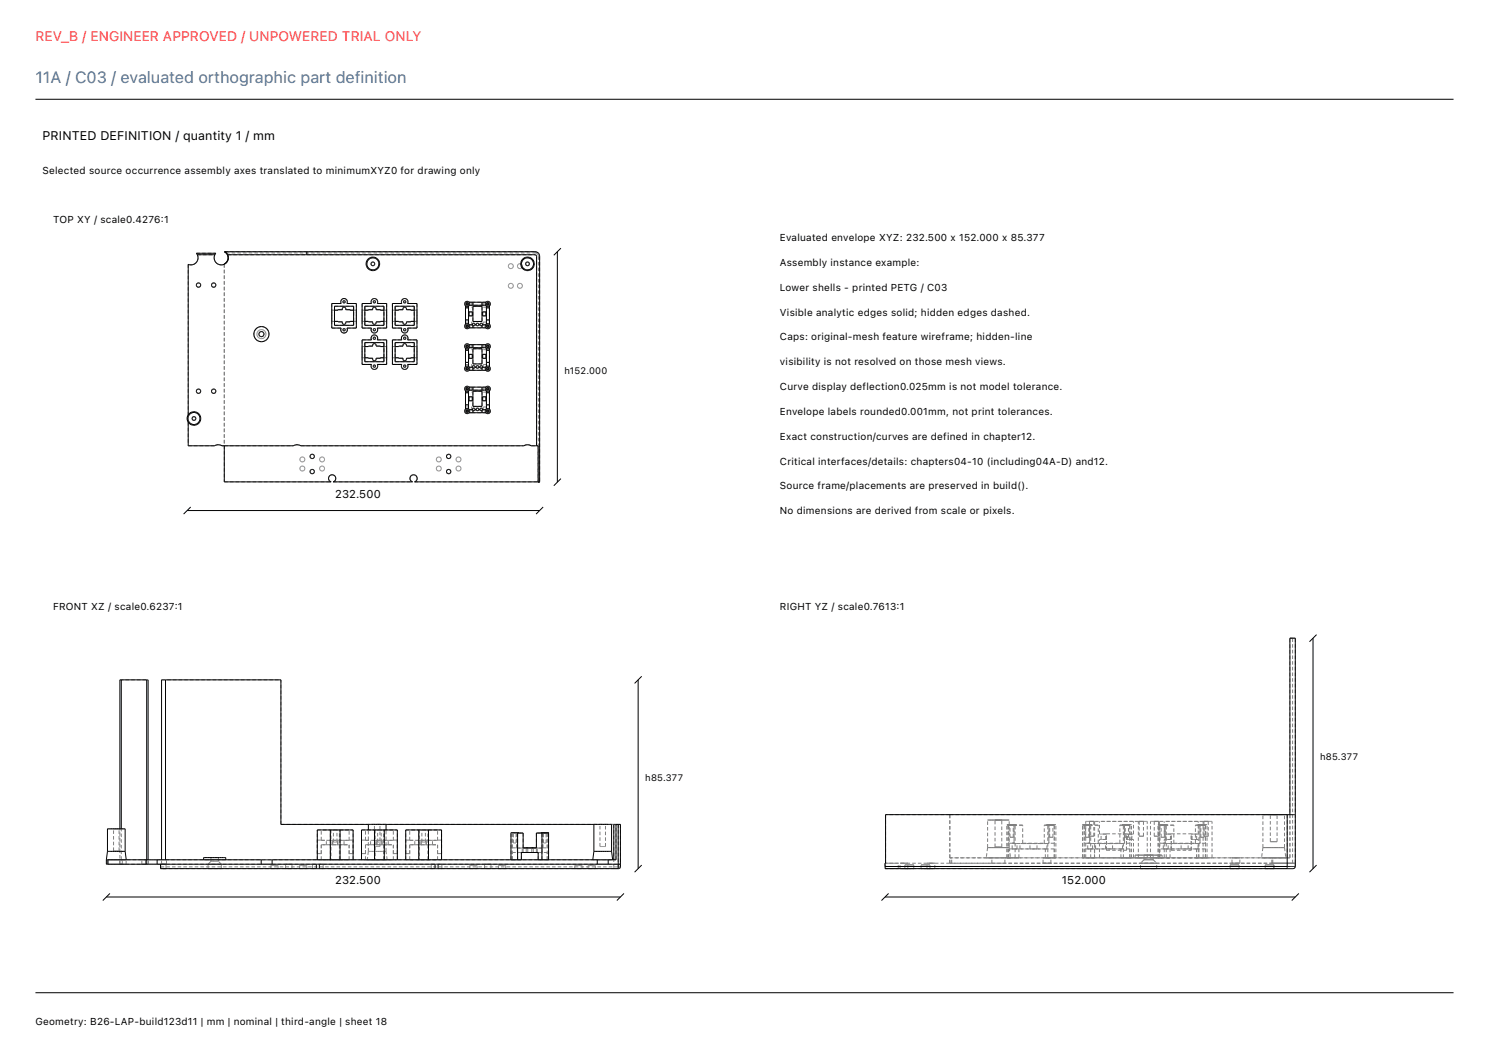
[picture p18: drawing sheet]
<svg xmlns="http://www.w3.org/2000/svg" width="420mm" height="297mm" viewBox="0 0 420 297" stroke-linecap="round" stroke-linejoin="round" font-family="sans-serif">
<defs><g id="words">
<text font-size="4.6" fill="#416e9e" x="10" y="23.4">11A / C03 / evaluated orthographic part definition</text>
<text font-size="3.9" fill="#ff383c" x="10" y="11.7">REV_B / ENGINEER APPROVED / UNPOWERED TRIAL ONLY</text>
<text font-size="3.5" x="12" y="39.4">PRINTED DEFINITION / quantity 1 / mm</text>
<g font-size="3.2">
<text x="94.5" y="140.4">232.500</text>
<text x="94.5" y="249.4">232.500</text>
<text x="299.5" y="249.4">152.000</text>
</g>
<g font-size="2.8">
<text x="12" y="49">Selected source occurrence assembly axes translated to minimumXYZ0 for drawing only</text>
<text x="15" y="63">TOP XY / scale0.4276:1</text>
<text x="220" y="68">Evaluated envelope XYZ: 232.500 x 152.000 x 85.377</text>
<text x="220" y="75">Assembly instance example:</text>
<text x="220" y="82">Lower shells - printed PETG / C03</text>
<text x="220" y="89">Visible analytic edges solid; hidden edges dashed.</text>
<text x="220" y="96">Caps: original-mesh feature wireframe; hidden-line</text>
<text x="220" y="103">visibility is not resolved on those mesh views.</text>
<text x="220" y="110">Curve display deflection0.025mm is not model tolerance.</text>
<text x="220" y="117">Envelope labels rounded0.001mm, not print tolerances.</text>
<text x="220" y="124">Exact construction/curves are defined in chapter12.</text>
<text x="220" y="131">Critical interfaces/details: chapters04-10 (including04A-D) and12.</text>
<text x="220" y="138">Source frame/placements are preserved in build().</text>
<text x="220" y="145">No dimensions are derived from scale or pixels.</text>
<text x="15" y="172">FRONT XZ / scale0.6237:1</text>
<text x="220" y="172">RIGHT YZ / scale0.7613:1</text>
<text x="10" y="289">Geometry: B26-LAP-build123d11 | mm | nominal | third-angle | sheet 18</text>
</g>
<g font-size="2.6">
<text x="159.2" y="105.4">h152.000</text>
<text x="372.4" y="214.4">h85.377</text>
<text x="182" y="220.2">h85.377</text>
</g>
</g></defs>
<g fill="none" stroke="#000" stroke-width=".28">
<path d="M10 28h400M55.7 71.9l-.3-.5h5.5l-.3 .5M55.7 71.9a2.01 2.01 0 0 1-.4 2.2 2.01 2.01 0 0 1-2.2 .5v42.4M55.7 71.9h4.9M60.6 71.9a2.01 2.01 0 0 0 1.8 2.8 2.01 2.01 0 0 0 1.8-2.8M63.3 71a2.01 2.01 0 0 1 0 3.5M63.3 71h87.6l.8 .3 .5 1v63.7h-.4v-10.3h-2l-1-.3-1.1 .3h-62.9l-1-.3-1.1 .3h-20.1l-1-.3-1.1 .3h-7.4v-6.6M63.3 71l.5 .3M63.5 71l.7 .9M64.2 71.9h86.9l.3 .4v53.4M86.5 71v.9M157.2 71v65"/>
<path d="M158.2 70l-2 2M93.6 85.6h2.6a.94 .94 0 0 1 .8-1.4 .94 .94 0 0 1 .9 1.4h2.6v6.9h-2.6a.94 .94 0 0 1-.9 1.4 .94 .94 0 0 1-.8-1.4h-2.6zM94.4 86.4h5.3v5.4h-5.3zM94.4 90.6l2.2 .2a.51 .51 0 0 0 .4 .7 .51 .51 0 0 0 .5-.7l2.2-.2M94.4 87.5l2.2-.1a.51 .51 0 0 1 .4-.8 .51 .51 0 0 1 .5 .8l2.2 .1M102.1 95.9h2.7a.94 .94 0 0 1 .8-1.4 .94 .94 0 0 1 .8 1.4h2.7v6.9h-2.7a.94 .94 0 0 1-.8 1.4 .94 .94 0 0 1-.8-1.4h-2.7zM102.1 85.6h2.7a.94 .94 0 0 1 .8-1.4 .94 .94 0 0 1 .8 1.4h2.7v6.9h-2.7a.94 .94 0 0 1-.8 1.4 .94 .94 0 0 1-.8-1.4h-2.7zM102.9 96.6h5.4v5.4h-5.4zM102.9 86.4h5.4v5.4h-5.4zM102.9 97.7l2.2-.1a.51 .51 0 0 1 .5-.7 .51 .51 0 0 1 .5 .7l2.2 .1M102.9 90.6l2.2 .2a.51 .51 0 0 0 .5 .7 .51 .51 0 0 0 .5-.7l2.2-.2M102.9 87.5l2.2-.1a.51 .51 0 0 1 .5-.8 .51 .51 0 0 1 .5 .8l2.2 .1"/>
<path d="M110.7 95.9h2.6a.94 .94 0 0 1 .9-1.4 .94 .94 0 0 1 .8 1.4h2.6v6.9h-2.6a.94 .94 0 0 1-.8 1.4 .94 .94 0 0 1-.9-1.4h-2.6zM110.7 85.6h2.6a.94 .94 0 0 1 .9-1.4 .94 .94 0 0 1 .8 1.4h2.6v6.9h-2.6a.94 .94 0 0 1-.8 1.4 .94 .94 0 0 1-.9-1.4h-2.6zM111.5 96.6h5.3v5.4h-5.3zM111.5 97.7l2.2-.1a.51 .51 0 0 1 .5-.7 .51 .51 0 0 1 .4 .7l2.2 .1M111.5 86.4h5.3v5.4h-5.3zM111.5 90.6l2.2 .2a.51 .51 0 0 0 .5 .7 .51 .51 0 0 0 .4-.7l2.2-.2M111.5 87.5l2.2-.1a.51 .51 0 0 1 .5-.8 .51 .51 0 0 1 .4 .8l2.2 .1M131.3 91.5a.73 .73 0 0 0 0 1 .73 .73 0 0 0 1-.1M131.3 98.2l.4 .2 .5-.1M131.3 86.2l.4 .2 .5-.1M131.3 86.3v5.1M131.3 98.2v5.2"/>
<path d="M131.3 98.8h.9M131.3 86.8h.9M131.3 90.2h.9M132.2 86.3v5.1M132.2 98.3v5.1M132.2 91.4l.3 .6-.2 .4M132.2 91.4l-.5-.1-.4 .2M132.3 88h.9v1.1h-.9zM132.3 100h.9v1.1h-.9zM132.3 97.2h4.7M132.3 92.5h4.7M132.3 85.2h4.7"/>
<path d="M132.3 85.3a.73 .73 0 0 0-1-.1 .73 .73 0 0 0 0 1M132.3 97.2a.73 .73 0 0 0-1-.1 .73 .73 0 0 0 0 1.1M132.3 97.2l.2 .5-.3 .6M132.3 85.3l.2 .4-.3 .6M132.4 91.6h1v.9M132.4 98.1h4.6M132.4 86.1h4.6M133.2 91.6a.38 .38 0 0 1 .4-.5 .38 .38 0 0 1 .4 .5M133.4 85.2v.9M133.4 86.4h2.6v4.3h-2.6zM133.4 97.2v.9M133.4 98.4h2.6v4.2h-2.6z"/>
<path d="M134 91.6h.3M134 91.6l-.2 .2h-.4M134.3 91.6l.4 .3 .4-.3M134.3 91.6a.38 .38 0 0 1 .4-.5 .38 .38 0 0 1 .4 .5M135.1 91.6h.3M135.4 91.6l.3 .3 .3-.1M135.4 91.6a.38 .38 0 0 1 .3-.5 .38 .38 0 0 1 .4 .5M136 85.2v.9M136 97.2v.9M136.1 88h1v1.1h-1zM136.1 100h1v1.1h-1zM137 91.6h-1v.9"/>
<path d="M137.2 86.3v5.1M137.2 98.3v5.1M137.2 98.8h.9M137.2 86.8h.9M137.2 90.2h.9M138.1 86.3v5.1M138.1 98.2v5.2M53.1 117l-.3 1 .3 1.1M53.1 117a1.92 1.92 0 0 1 2.9-.4 1.92 1.92 0 0 1 0 2.9 1.92 1.92 0 0 1-2.9-.4M102.9 100.9l2.2 .1a.51 .51 0 0 0 .5 .8 .51 .51 0 0 0 .5-.8l2.2-.1M111.5 100.9l2.2 .1a.51 .51 0 0 0 .5 .8 .51 .51 0 0 0 .4-.8l2.2-.1M131.3 103.4a.73 .73 0 0 0 0 1.1 .73 .73 0 0 0 1-.1"/>
<path d="M131.3 110.2l.4 .2 .5-.1M131.3 110.2v5.2M131.3 110.8h.9M131.3 114.2h.9M131.3 102.2h.9M132.2 110.3v5M132.2 103.4l.3 .6-.2 .4M132.2 103.4l-.5-.2-.4 .2M132.3 111.9h.9v1.1h-.9zM132.3 116.4h4.7M132.3 109.2h4.7M132.3 104.4h4.7"/>
<path d="M132.3 110.1a.73 .73 0 0 0-.1-1 .73 .73 0 0 0-1 .1 .73 .73 0 0 0 .1 1M132.3 110.1l-.1 .2M132.4 115.6h1v.8M132.4 103.6h1v.8M132.4 110h4.6M133.2 115.6a.38 .38 0 0 1 .4-.5 .38 .38 0 0 1 .4 .5M133.2 103.6a.38 .38 0 0 1 .4-.5 .38 .38 0 0 1 .4 .5M133.4 109.2v.8M133.4 110.3h2.6v4.3h-2.6zM134 115.6h.3M134 115.6l-.2 .2h-.4M134 103.6h.3"/>
<path d="M134 103.6l-.3 .3-.3-.1M134.3 115.6l.4 .3 .4-.3M134.3 103.6l.4 .3 .4-.3M134.3 115.6a.38 .38 0 0 1 .4-.5 .38 .38 0 0 1 .4 .5M134.3 103.6a.38 .38 0 0 1 .4-.5 .38 .38 0 0 1 .4 .5M135.1 115.6h.3M135.1 103.6h.3M135.4 115.6l.3 .3 .3-.1M135.4 103.6l.3 .3 .3-.1M135.4 115.6a.38 .38 0 0 1 .3-.5 .38 .38 0 0 1 .4 .5M135.4 103.6a.38 .38 0 0 1 .3-.5 .38 .38 0 0 1 .4 .5M136 109.2v.8"/>
<path d="M136.1 111.9h1v1.1h-1zM137 115.6h-1v.8M137 103.6h-1v.8M137.2 110.8h.9M137.2 114.2h.9M137.2 110.3v5M137.2 102.2h.9M138.1 110.2v5.2M63.3 125.7v10.2h30.1a1.03 1.03 0 0 1-.5-1.6 1.03 1.03 0 0 1 1.6 0 1.03 1.03 0 0 1-.5 1.6h22.4a1.03 1.03 0 0 1-.6-1.6 1.03 1.03 0 0 1 1.7 0 1.03 1.03 0 0 1-.6 1.6h35.3M158.2 135l-2 2M52.8 144h99.4M53.8 143l-2 2"/>
<path d="M153.2 143l-2 2M371.4 179l-2 2M34.2 191.8v42M41.4 191.8v50.7M46.7 191.8v50.7M180 191.8v53.2M181 190.8l-2 2M370.4 180v65M33.8 233.8v-42h8v50.7M93.2 234.1v8.4M95.9 234.1v8.4M103.9 232.5v1.6"/>
<path d="M105.6 234.1v8.4M108.4 234.1v8.4M108.9 232.5v1.6M118.1 234.1v8.4M120.9 234.1v8.4M146.2 235l-2.1-.2v7.7M152.6 235l2.1-.2v7.7M152.9 235v7.5M154.7 235h-3.4v4.1h-3.7v-4.1h-1.6v7.5M167.5 232.5v7.6M173.8 232.5v10h-143.8M174.4 232.5v12.5"/>
<path d="M363.1 229.8v15.2M363.8 229.8v-49.8h1.6v64.4M365.4 229.8h-115.6l-.2 15.2h115.2l.4-.2 .2-.4M30 242.5v1.3h145M30 253h145M30.3 240.1h5M30.3 240.1v-6.3h5v6.3M30.3 240.1l-.3 2.4M30.4 242.5v1.3M31 252l-2 2M35.3 240.1l.3 2.4M41.2 242.5v1.3"/>
<path d="M44.3 242.5v1.3M57.4 242.5v-.6h6.3v.6M73.7 242.5v1.3M76.8 242.5v1.3M89.2 243.8v1.2M89.5 242.5v-8.4h10.1v8.4M90.1 243.8v1.2M102 242.5v-8.4h10.1v8.4M114.4 242.5v-8.4h10.1v8.4M122.7 243.8v1.2M123.6 243.8v1.2M147.1 242.5v-2.1h4.7v2.1"/>
<path d="M167.5 240.1h5M167.5 240.1l-.3 2.4M168.5 242.5v1.3M171.5 242.5v1.3M172.5 240.1v-7.6h-93.3v-40.7h-33.6v50.7M172.5 240.1l.3 2.4M173.1 242.5v-10h1.9v12l-.1 .4-.4 .1h-129.2v-1.2M176 252l-2 2M181 244l-2 2M249.6 253h115.8M249.6 244.4h115.8M250.6 252l-2 2"/>
<path d="M366.4 252l-2 2M371.4 244l-2 2M10 280h400"/>
<circle cx="105.2" cy="74.4" r=".53"/>
<circle cx="105.2" cy="74.4" r="1.71"/>
<circle cx="105.2" cy="74.4" r="1.92"/>
<circle cx="148.8" cy="74.4" r="1.92"/>
<circle cx="148.8" cy="74.4" r="1.71"/>
<circle cx="148.8" cy="74.4" r=".53"/>
<circle cx="56" cy="80.4" r=".62"/>
<circle cx="60.3" cy="80.4" r=".62"/>
<circle cx="73.7" cy="94.2" r=".73"/>
<circle cx="73.7" cy="94.2" r="2.14"/>
<circle cx="97" cy="93" r=".34"/>
<circle cx="97" cy="85.1" r=".34"/>
<circle cx="105.6" cy="85.1" r=".34"/>
<circle cx="105.6" cy="93" r=".34"/>
<circle cx="105.6" cy="95.4" r=".34"/>
<circle cx="114.2" cy="95.4" r=".34"/>
<circle cx="114.2" cy="85.1" r=".34"/>
<circle cx="114.2" cy="93" r=".34"/>
<circle cx="131.8" cy="85.7" r=".26"/>
<circle cx="131.8" cy="92" r=".26"/>
<circle cx="131.8" cy="97.7" r=".38"/>
<circle cx="131.8" cy="97.7" r=".26"/>
<circle cx="131.8" cy="85.7" r=".38"/>
<circle cx="131.8" cy="92" r=".38"/>
<circle cx="137.6" cy="92" r=".26"/>
<circle cx="137.6" cy="85.7" r=".26"/>
<circle cx="137.6" cy="97.7" r=".38"/>
<circle cx="137.6" cy="97.7" r=".26"/>
<circle cx="137.6" cy="92" r=".38"/>
<circle cx="137.6" cy="85.7" r=".38"/>
<circle cx="137.6" cy="85.7" r=".73"/>
<circle cx="137.6" cy="92" r=".73"/>
<circle cx="137.6" cy="97.7" r=".73"/>
<circle cx="54.7" cy="118" r=".53"/>
<circle cx="54.7" cy="118" r="1.71"/>
<circle cx="56" cy="110.3" r=".62"/>
<circle cx="60.3" cy="110.3" r=".62"/>
<circle cx="105.6" cy="103.3" r=".34"/>
<circle cx="114.2" cy="103.3" r=".34"/>
<circle cx="131.8" cy="104" r=".38"/>
<circle cx="131.8" cy="104" r=".26"/>
<circle cx="131.8" cy="109.7" r=".26"/>
<circle cx="131.8" cy="115.9" r=".73"/>
<circle cx="131.8" cy="109.7" r=".38"/>
<circle cx="131.8" cy="115.9" r=".38"/>
<circle cx="131.8" cy="115.9" r=".26"/>
<circle cx="137.6" cy="104" r=".73"/>
<circle cx="137.6" cy="104" r=".38"/>
<circle cx="137.6" cy="104" r=".26"/>
<circle cx="137.6" cy="109.7" r=".26"/>
<circle cx="137.6" cy="115.9" r=".73"/>
<circle cx="137.6" cy="115.9" r=".38"/>
<circle cx="137.6" cy="109.7" r=".38"/>
<circle cx="137.6" cy="109.7" r=".73"/>
<circle cx="137.6" cy="115.9" r=".26"/>
<circle cx="88.1" cy="128.7" r=".62"/>
<circle cx="88.1" cy="133" r=".62"/>
<circle cx="126.6" cy="133" r=".62"/>
<circle cx="126.6" cy="128.7" r=".62"/>
</g>
<g fill="none" stroke="#7f7f7f" stroke-width=".28" stroke-dasharray="1 .6" stroke-linecap="butt">
<path d="M53.1 74.6l.4 .1M53.1 74.6v42.4M53.5 74.7h.4M53.9 74.7h.4M54.3 74.7l.4-.2M54.7 74.5l.3-.2M55 74.3l.3-.2M55.3 74.1l.3-.4M55.4 71.4h5.5M55.6 73.7l.2-.3M55.6 79.9l-.1 .2M55.6 71.8l-.2-.4"/>
<path d="M55.7 71.9h4.9M55.8 73.4l.1-.4M55.8 72.1l-.2-.3M55.8 79.8l-.2 .1M55.9 73v-.4M55.9 72.6l-.1-.5M56.1 79.8h-.3M56.3 79.9l-.2-.1M56.5 80l-.2-.1M59.9 79.9l-.2 .2M60.1 79.8l-.2 .1M60.3 79.8h-.2"/>
<path d="M60.4 72.9l.1 .4M60.4 72.5v.4M60.5 73.3l.1 .3M60.5 72.1l-.1 .4M60.5 79.9l-.2-.1M60.6 73.6l.2 .3M60.6 71.7l-.1 .4M60.7 80l-.2-.1M60.8 73.9l.3 .3M60.9 71.4l-.3 .3M61.1 74.2l.3 .2M61.4 74.4l.4 .2"/>
<path d="M61.8 74.6l.3 .1M62.1 74.7h.4M62.5 74.7h.4M62.9 74.7l.4-.2M63.3 74.5v51.2M63.3 74.4v61.5M63.3 74.5l.3-.2M63.3 74.4l.3-.2M63.3 71h87.6M63.6 74.2l.2-.2M63.6 74.3l.3-.2M63.8 71.3h87.1"/>
<path d="M63.8 71.2l-.3-.2M63.8 74l.3-.3M63.9 74.1l.2-.3M64 71.6l-.2-.3M64 71.5l-.2-.3M64.1 73.7l.1-.3M64.1 73.8l.2-.4M64.2 71.9l-.2-.3M64.2 73.4l.1-.4M64.2 71.9h86.7M64.2 71.9l-.2-.4M64.3 72.3l-.1-.4"/>
<path d="M64.3 73.4l.1-.4M64.3 73v-.3M64.3 72.7v-.4M64.4 72.2l-.2-.3M64.4 73v-.4M64.4 72.6v-.4M86.5 71.9v-.9M103.5 74.2v.4M103.5 74.6l.1 .4M103.6 73.9l-.1 .3M103.6 75l.1 .3M103.7 73.5l-.1 .4"/>
<path d="M103.7 75.3l.2 .3M103.9 73.2l-.2 .3M103.9 75.6l.3 .2M104.2 73l-.3 .2M104.2 75.8l.3 .2M104.5 72.8l-.3 .2M104.5 76l.4 .1M104.6 74.4l.1 .2M104.7 74.2l-.1 .2M104.7 74.6l.1 .2M104.8 74l-.1 .2M104.8 74.8l.2 .1"/>
<path d="M104.9 72.7l-.4 .1M104.9 76.1h.4M105 73.9l-.2 .1M105 74.9l.2 .1M105.2 73.9h-.2M105.2 75l.2-.1M105.3 72.7h-.4M105.3 76.1h.3M105.4 73.9h-.2M105.4 74.9l.2-.1M105.6 74l-.2-.1M105.6 74.8l.1-.2"/>
<path d="M105.6 72.8l-.3-.1M105.6 76.1l.4-.2M105.7 74.2l-.1-.2M105.7 74.6v-.2M105.7 74.4v-.2M106 72.9l-.4-.1M106 75.9l.3-.2M106.3 73.1l-.3-.2M106.3 75.7l.2-.2M106.5 73.4l-.2-.3M106.5 75.5l.2-.4M106.7 73.7l-.2-.3"/>
<path d="M106.7 75.1l.1-.3M106.8 74.1l-.1-.4M106.8 74.8l.1-.4M106.9 74.4l-.1-.3M143.4 74.9v.3M143.4 75.2l.1 .2M143.5 74.7l-.1 .2M143.5 75.4l.1 .2M143.6 74.5l-.1 .2M143.6 75.6l.2 .1M143.8 80l-.2 .1M143.8 74.4l-.2 .1"/>
<path d="M143.8 75.7l.2 .1M144 79.9l-.2 .1M144 74.4h-.2M144 75.8l.3-.1M144.3 79.9h-.3M144.3 74.4h-.3M144.3 75.7h.2M144.5 74.5l-.2-.1M144.5 75.7l.1-.2M144.6 74.6l-.1-.1M144.6 75.5l.2-.2M144.8 74.8l-.2-.2"/>
<path d="M144.8 75.3v-.2M144.8 75.1v-.3M146 74.9v.3M146 75.2v.2M146 74.7v.2M146 75.4l.2 .2M146.2 74.5l-.2 .2M146.2 75.6l.2 .1M146.4 80l-.2 .1M146.4 74.4l-.2 .1M146.4 75.7l.2 .1M146.6 79.9l-.2 .1"/>
<path d="M146.6 74.4h-.2M146.6 75.8l.2-.1M146.8 79.9h-.2M146.8 74.4h-.2M146.8 75.7h.2M147 74.5l-.2-.1M147 75.7l.2-.2M147.1 74.2v.4M147.1 74.6l.1 .4M147.2 73.9l-.1 .3M147.2 75l.1 .3M147.2 74.6l-.2-.1"/>
<path d="M147.2 75.5l.1-.2M147.3 74.8l-.1-.2M147.3 75.3l.1-.2M147.3 73.5l-.1 .4M147.3 75.3l.2 .3M147.4 75.1l-.1-.3M147.5 73.2l-.2 .3M147.5 75.6l.3 .2M147.8 73l-.3 .2M147.8 75.8l.4 .2M148.2 72.8l-.4 .2M148.2 76l.3 .1"/>
<path d="M148.3 74.4v.2M148.3 74.2v.2M148.3 74.6l.1 .2M148.4 74l-.1 .2M148.4 74.8l.2 .1M148.5 72.7l-.3 .1M148.5 76.1h.4M148.6 73.9l-.2 .1M148.6 74.9l.2 .1M148.8 73.9h-.2M148.8 75l.2-.1M148.9 72.7h-.4"/>
<path d="M148.9 76.1h.3M149 73.9h-.2M149 74.9l.2-.1M149.2 74l-.2-.1M149.2 74.8l.1-.2M149.2 72.8l-.3-.1M149.2 76.1l.4-.2M149.3 74.2l-.1-.2M149.3 74.6v-.2M149.3 74.4v-.2M149.6 72.9l-.4-.1M149.6 75.9l.3-.2"/>
<path d="M149.9 73.1l-.3-.2M149.9 75.7l.3-.2M150.2 73.4l-.3-.3M150.2 75.5l.1-.4M150.3 73.7l-.1-.3M150.3 75.1l.2-.3M150.5 74.1l-.2-.4M150.5 74.8v-.4M150.5 74.4v-.3M150.9 71.3l.3 .1M150.9 71h.3M150.9 71.9h.2"/>
<path d="M150.9 71v.1M150.9 71.1v.1M150.9 71.2v.1M151.1 71.9l.1 .1M151.2 71.4l.2 .1M151.2 71l.3 .1M151.2 72l.1 .1M151.3 72.1l.1 .2M151.4 71.5l.2 .1M151.5 71.1l.2 .2M151.6 71.6l.1 .2M151.7 71.3l.2 .2"/>
<path d="M151.7 71.8l.1 .2M151.8 72l.1 .3M151.9 72.3v63.7M151.9 71.5l.2 .2M152 72.3h-.1M152.1 72.3h-.1M152.1 71.7l.1 .3M152.2 72.3h-.1M152.2 72v.3M152.2 72.3v63.7M55.4 80.3v.2M55.4 80.5l.1 .2"/>
<path d="M55.5 80.1l-.1 .2M55.5 80.7l.1 .2M55.6 80.9l.2 .1M55.8 81h.3M56.1 81h.2M56.3 81l.2-.2M56.5 80.8l.1-.2M56.6 80.2l-.1-.2M56.6 80.6v-.2M56.6 80.4v-.2M59.7 80.3v.2M59.7 80.5v.2"/>
<path d="M59.7 80.1v.2M59.7 80.7l.2 .2M59.9 80.9l.2 .1M60.1 81h.2M60.3 81h.2M60.5 81l.2-.2M60.7 80.8l.1-.2M60.8 80.2l-.1-.2M60.8 80.6l.1-.2M60.9 80.4l-.1-.2M71.6 94.2v.5M71.6 93.8v.4"/>
<path d="M71.6 94.7l.2 .4M71.8 93.4l-.2 .4M71.8 95.1l.2 .3M72 93.1l-.2 .3M72 95.4l.2 .4M72.2 92.7l-.2 .4M72.2 95.8l.4 .2M72.5 94.1v.3M72.5 94.4v.3M72.5 93.8v.3M72.5 94.7l.2 .3M72.6 92.5l-.4 .2"/>
<path d="M72.6 96l.3 .2M72.7 93.5l-.2 .3M72.7 95l.2 .2M72.9 92.3l-.3 .2M72.9 96.2l.4 .1M72.9 93.3l-.2 .2M72.9 95.2l.3 .2M73 94.1v.3M73 94.4l.1 .2M73.1 93.9l-.1 .2M73.1 94.6l.1 .2M73.2 93.1l-.3 .2"/>
<path d="M73.2 95.4l.3 .1M73.2 93.7l-.1 .2M73.2 94.8l.2 .1M73.3 92.1l-.4 .2M73.3 96.3l.4 .1M73.4 93.6l-.2 .1M73.4 94.9l.3 .1M73.5 93l-.3 .1M73.5 95.5h.3M73.7 93.5l-.3 .1M73.7 95l.2-.1M73.7 92.1h-.4"/>
<path d="M73.7 96.4l.5-.1M73.8 93h-.3M73.8 95.5h.3M73.9 93.5h-.2M73.9 94.9h.2M74.1 93h-.3M74.1 95.5l.3-.2M74.1 93.6l-.2-.1M74.1 94.9l.2-.2M74.2 92.1h-.5M74.2 96.3l.4-.1M74.3 93.8l-.2-.2"/>
<path d="M74.3 94.7l.1-.2M74.4 93.2l-.3-.2M74.4 95.3l.3-.2M74.4 94l-.1-.2M74.4 94.5l.1-.3M74.5 94.2l-.1-.2M74.6 92.3l-.4-.2M74.6 96.2l.3-.2M74.7 93.4l-.3-.2M74.7 95.1l.2-.2M74.9 93.6l-.2-.2M74.9 94.9l.1-.3"/>
<path d="M74.9 92.5l-.3-.2M74.9 96l.4-.2M75 93.9l-.1-.3M75 94.6v-.4M75 94.2v-.3M75.3 92.7l-.4-.2M75.3 95.8l.2-.4M75.5 93.1l-.2-.4M75.5 95.4l.2-.3M75.7 93.4l-.2-.3M75.7 95.1l.1-.4M75.8 93.8l-.1-.4"/>
<path d="M75.8 94.7l.1-.5M75.9 94.2l-.1-.4M93.6 92.5h2.6M93.6 85.6v6.9M93.6 85.6h2.6M93.6 90.6v-3.1M93.6 90.6h.8M93.6 87.5h.8M94.4 90.6v-3.1M94.4 86.4h5.3M94.4 86.4v1.1M94.4 90.6v1.2"/>
<path d="M94.4 91.8h5.3M94.4 86.4v5.4M95.3 90.6h-.9M95.3 87.5h-.9M95.3 90.6v.2M95.3 87.4v.1M96.1 93.1l.1 .2M96.1 85.1v.2M96.1 92.8v.3M96.1 85.3l.1 .3M96.2 93.3l.1 .3M96.2 84.8l-.1 .3"/>
<path d="M96.2 92.5l-.1 .3M96.3 93.6l.2 .2M96.3 84.5l-.1 .3M96.5 93.8l.3 .1M96.5 84.4l-.2 .1M96.5 91l.1-.2M96.5 87.2l.1-.2M96.6 91.2l-.1-.2M96.6 87l.1-.2M96.6 90.8h-1.3M96.6 87.4l-.1-.2M96.6 87.4h-1.3"/>
<path d="M96.7 91.3l-.1-.1M96.7 86.8l.1-.1M96.7 85.2v-.1M96.7 85.1l.1-.2M96.7 93.1v-.2M96.7 92.9l.1-.1M96.8 93.9h.2M96.8 84.2l-.3 .2M96.8 85.4l-.1-.2M96.8 84.9l.1-.1M96.8 93.2l-.1-.1M96.8 92.8l.1-.1"/>
<path d="M96.8 91.5l-.1-.2M96.8 86.7l.2-.1M96.9 85.5l-.1-.1M96.9 84.8h.2M96.9 93.3l-.1-.1M96.9 92.7h.2M97 93.9h.3M97 84.2h-.2M97 91.5h-.2M97 86.6l.2 .1M97.1 85.5h-.2M97.1 84.8l.1 .1"/>
<path d="M97.1 93.3h-.2M97.1 92.7h.1M97.2 85.4l-.1 .1M97.2 84.9l.2 .1M97.2 93.3h-.1M97.2 92.7l.2 .1M97.2 91.5h-.2M97.2 86.7l.2 .1M97.3 93.9l.3-.1M97.3 84.2h-.3M97.4 85.3l-.2 .1M97.4 85v.1"/>
<path d="M97.4 93.2l-.2 .1M97.4 92.8v.2M97.4 85.1v.2M97.4 93v.2M97.4 91.3l-.2 .2M97.4 86.8l.1 .2M97.5 90.8l.1 .2M97.5 91.2l-.1 .1M97.5 87l.1 .2M97.6 91l-.1 .2M97.6 87.2l-.1 .2M97.6 93.8l.2-.2"/>
<path d="M97.6 84.4l-.3-.2M97.8 93.6l.1-.3M97.8 84.5l-.2-.1M97.9 92.5h2.6M97.9 85.6l.1-.3M97.9 85.6h2.6M97.9 93.3l.1-.2M97.9 84.8l-.1-.3M98 92.8l-.1-.3M98 85.3v-.2M98 93.1v-.3M98 85.1l-.1-.3"/>
<path d="M98.8 90.6h.9M98.8 90.8h-1.3M98.8 90.6v.2M98.8 87.4v.1M98.8 87.4h-1.3M99.7 90.6h.8M99.7 87.5h.8M99.7 90.6v-3.1M99.7 87.5h-.9M99.7 86.4v1.1M99.7 90.6v1.2M99.7 86.4v5.4"/>
<path d="M100.5 85.6v6.9M100.5 90.6v-3.1M102.1 95.9v6.9M102.1 95.9h2.7M102.1 92.5h2.7M102.1 85.6v6.9M102.1 85.6h2.7M102.1 90.6v-3.1M102.1 97.7h.8M102.1 90.6h.8M102.1 87.5h.8M102.9 90.6v-3.1"/>
<path d="M102.9 96.6h5.4M102.9 96.6v1.1M102.9 96.6v5.4M102.9 86.4h5.4M102.9 86.4v1.1M102.9 90.6v1.2M102.9 91.8h5.4M102.9 86.4v5.4M103.9 97.7h-1M103.9 90.6h-1M103.9 87.5h-1M103.9 97.6v.1"/>
<path d="M103.9 90.6v.2M103.9 87.4v.1M104.7 95.3v.3M104.7 93.1v.2M104.7 85.1v.2M104.7 95.6l.1 .3M104.7 92.8v.3M104.7 85.3l.1 .3M104.7 95.1v.2M104.7 93.3l.2 .3M104.7 84.8v.3M104.8 92.5l-.1 .3"/>
<path d="M104.9 94.8l-.2 .3M104.9 93.6l.2 .2M104.9 84.5l-.2 .3M105.1 94.6l-.2 .2M105.1 93.8l.2 .1M105.1 84.4l-.2 .1M105.1 97.4v-.2M105.1 91v-.2M105.1 87.2v-.2M105.1 97.2l.1-.2M105.1 91.2v-.2M105.1 87l.1-.2"/>
<path d="M105.1 97.6v-.2M105.1 97.6h-1.2M105.1 90.8h-1.2M105.1 87.4v-.2M105.1 87.4h-1.2M105.2 97l.2-.1M105.2 91.3l-.1-.1M105.2 86.8l.2-.1M105.3 95.5v-.2M105.3 95.3v-.1M105.3 85.2v-.1M105.3 85.1v-.2"/>
<path d="M105.3 93.1v-.2M105.3 92.9v-.1M105.3 94.5l-.2 .1M105.3 93.9h.3M105.3 84.2l-.2 .2M105.3 95.6v-.1M105.3 95.2l.2-.1M105.3 85.4v-.2M105.3 84.9l.2-.1M105.3 93.2v-.1M105.3 92.8l.2-.1M105.4 96.9h.2"/>
<path d="M105.4 91.5l-.2-.2M105.4 86.7l.2-.1M105.5 95.7l-.2-.1M105.5 95.1h.1M105.5 85.5l-.2-.1M105.5 84.8h.1M105.5 93.3l-.2-.1M105.5 92.7h.1M105.6 94.5h-.3M105.6 93.9h.3M105.6 84.2h-.3M105.6 96.9h.2"/>
<path d="M105.6 91.5h-.2M105.6 86.6l.2 .1M105.6 95.7h-.1M105.6 95.1h.2M105.6 85.5h-.1M105.6 84.8l.2 .1M105.6 93.3h-.1M105.6 92.7h.2M105.8 95.7h-.2M105.8 95.1l.1 .1M105.8 85.4l-.2 .1M105.8 84.9l.1 .1"/>
<path d="M105.8 93.3h-.2M105.8 92.7l.1 .1M105.8 96.9l.2 .1M105.8 91.5h-.2M105.8 86.7l.2 .1M105.9 94.5h-.3M105.9 93.9l.2-.1M105.9 84.2h-.3M105.9 95.6l-.1 .1M105.9 95.2v.2M105.9 85.3l-.1 .1M105.9 85v.1"/>
<path d="M105.9 93.2l-.1 .1M105.9 92.8v.2M105.9 95.4v.2M105.9 85.1v.2M105.9 93v.2M106 97l.1 .2M106 91.3l-.2 .2M106 86.8l.1 .2M106.1 90.8v.2M106.1 97.2v.2M106.1 91.2l-.1 .1M106.1 87v.2"/>
<path d="M106.1 97.4v.2M106.1 91v.2M106.1 87.2v.2M106.1 94.6l-.2-.1M106.1 93.8l.2-.2M106.1 84.4l-.2-.2M106.3 94.8l-.2-.2M106.3 93.6l.2-.3M106.3 84.5l-.2-.1M106.4 95.9l.1-.3M106.4 95.9h2.7M106.4 92.5h2.7"/>
<path d="M106.4 85.6l.1-.3M106.4 85.6h2.7M106.5 95.1l-.2-.3M106.5 93.3v-.2M106.5 84.8l-.2-.3M106.5 95.6v-.3M106.5 92.8l-.1-.3M106.5 85.3v-.2M106.5 95.3v-.2M106.5 93.1v-.3M106.5 85.1v-.3M107.3 90.6h1"/>
<path d="M107.3 97.6v.1M107.3 97.6h-1.2M107.3 90.8h-1.2M107.3 90.6v.2M107.3 87.4v.1M107.3 87.4h-1.2M108.3 97.7h.8M108.3 97.7h-1M108.3 90.6h.8M108.3 87.5h.8M108.3 90.6v-3.1M108.3 87.5h-1"/>
<path d="M108.3 96.6v1.1M108.3 96.6v5.4M108.3 86.4v1.1M108.3 90.6v1.2M108.3 86.4v5.4M109.1 95.9v6.9M109.1 85.6v6.9M109.1 90.6v-3.1M110.7 95.9v6.9M110.7 95.9h2.6M110.7 92.5h2.6M110.7 85.6v6.9"/>
<path d="M110.7 85.6h2.6M110.7 90.6v-3.1M110.7 97.7h.8M110.7 90.6h.8M110.7 87.5h.8M111.5 90.6v-3.1M111.5 96.6h5.3M111.5 96.6v1.1M111.5 96.6v5.4M111.5 86.4h5.3M111.5 86.4v1.1M111.5 90.6v1.2"/>
<path d="M111.5 91.8h5.3M111.5 86.4v5.4M112.4 97.7h-.9M112.4 90.6h-.9M112.4 87.5h-.9M112.4 97.6v.1M112.4 90.6v.2M112.4 87.4v.1M113.2 95.3v.3M113.2 93.1l.1 .2M113.2 85.1v.2M113.2 95.6l.1 .3"/>
<path d="M113.2 92.8v.3M113.2 85.3l.1 .3M113.3 95.1l-.1 .2M113.3 93.3l.1 .3M113.3 84.8l-.1 .3M113.3 92.5l-.1 .3M113.4 94.8l-.1 .3M113.4 93.6l.2 .2M113.4 84.5l-.1 .3M113.6 94.6l-.2 .2M113.6 93.8l.3 .1M113.6 84.4l-.2 .1"/>
<path d="M113.6 97.4l.1-.2M113.6 91l.1-.2M113.6 87.2l.1-.2M113.7 97.2l.1-.2M113.7 91.2l-.1-.2M113.7 87l.1-.2M113.7 97.6l-.1-.2M113.7 97.6h-1.3M113.7 90.8h-1.3M113.7 87.4l-.1-.2M113.7 87.4h-1.3M113.8 97l.2-.1"/>
<path d="M113.8 91.3l-.1-.1M113.8 86.8l.2-.1M113.8 95.5v-.2M113.8 95.3l.1-.1M113.8 85.2v-.1M113.8 85.1l.1-.2M113.8 93.1v-.2M113.8 92.9l.1-.1M113.9 94.5l-.3 .1M113.9 93.9h.3M113.9 84.2l-.3 .2M113.9 95.6l-.1-.1"/>
<path d="M113.9 95.2l.1-.1M113.9 85.4l-.1-.2M113.9 84.9l.1-.1M113.9 93.2l-.1-.1M113.9 92.8l.1-.1M114 96.9h.2M114 91.5l-.2-.2M114 86.7l.2-.1M114 95.7l-.1-.1M114 95.1h.2M114 85.5l-.1-.1M114 84.8h.2"/>
<path d="M114 93.3l-.1-.1M114 92.7h.2M114.2 94.5h-.3M114.2 93.9h.2M114.2 84.2h-.3M114.2 96.9h.2M114.2 91.5h-.2M114.2 86.6l.2 .1M114.2 95.7h-.2M114.2 95.1h.1M114.2 85.5h-.2M114.2 84.8l.1 .1"/>
<path d="M114.2 93.3h-.2M114.2 92.7h.1M114.3 95.7h-.1M114.3 95.1l.2 .1M114.3 85.4l-.1 .1M114.3 84.9l.2 .1M114.3 93.3h-.1M114.3 92.7l.2 .1M114.4 96.9l.1 .1M114.4 91.5h-.2M114.4 86.7l.1 .1M114.4 94.5h-.2"/>
<path d="M114.4 93.9l.3-.1M114.4 84.2h-.2M114.5 95.6l-.2 .1M114.5 95.2v.2M114.5 85.3l-.2 .1M114.5 85v.1M114.5 93.2l-.2 .1M114.5 92.8v.2M114.5 95.4v.2M114.5 85.1v.2M114.5 93v.2M114.5 97l.1 .2"/>
<path d="M114.5 91.3l-.1 .2M114.5 86.8l.1 .2M114.6 90.8l.1 .2M114.6 97.2l.1 .2M114.6 91.2l-.1 .1M114.6 87l.1 .2M114.7 97.4l-.1 .2M114.7 91l-.1 .2M114.7 87.2l-.1 .2M114.7 94.6l-.3-.1M114.7 93.8l.2-.2M114.7 84.4l-.3-.2"/>
<path d="M114.9 94.8l-.2-.2M114.9 93.6l.1-.3M114.9 84.5l-.2-.1M115 95.9l.1-.3M115 95.9h2.6M115 92.5h2.6M115 85.6l.1-.3M115 85.6h2.6M115 95.1l-.1-.3M115 93.3l.1-.2M115 84.8l-.1-.3M115.1 95.6v-.3"/>
<path d="M115.1 92.8l-.1-.3M115.1 85.3v-.2M115.1 95.3l-.1-.2M115.1 93.1v-.3M115.1 85.1l-.1-.3M115.9 90.6h.9M115.9 97.6v.1M115.9 97.6h-1.3M115.9 90.8h-1.3M115.9 90.6v.2M115.9 87.4v.1M115.9 87.4h-1.3"/>
<path d="M116.8 97.7h.8M116.8 97.7h-.9M116.8 90.6h.8M116.8 87.5h.8M116.8 90.6v-3.1M116.8 87.5h-.9M116.8 96.6v1.1M116.8 96.6v5.4M116.8 86.4v1.1M116.8 90.6v1.2M116.8 86.4v5.4M117.6 95.9v6.9"/>
<path d="M117.6 85.6v6.9M117.6 90.6v-3.1M131.1 97.6v-.2M131.1 92.1v-.3M131.1 85.6v-.2M131.1 97.8v-.2M131.1 91.8v-.2M131.1 85.9v-.3M131.1 97.4l.2-.2M131.1 92.3v-.2M131.1 85.4l.2-.2M131.1 98.1v-.3"/>
<path d="M131.1 91.6l.2-.2M131.1 86.1v-.2M131.3 97.2l.2-.2M131.3 92.5l-.2-.2M131.3 85.2l.2-.1M131.3 98.2v.4M131.3 98.2l-.2-.1M131.3 98.6h1.8M131.3 90.8v.6M131.3 90.8h1.8M131.3 86.3v.4M131.3 86.3l-.2-.2"/>
<path d="M131.3 86.7h1.8M131.3 98.6v4.2M131.3 86.7v4.1M131.3 91.4l.2-.1M131.3 98.8h.9M131.3 86.8h.9M131.3 90.2h.9M131.4 97.7v-.2M131.4 92v-.2M131.4 85.7v-.2M131.4 97.9v-.2M131.4 97.5l.1-.1"/>
<path d="M131.4 92.2v-.2M131.4 91.8l.1-.1M131.4 85.9v-.2M131.4 85.5l.1-.1M131.5 97h.2M131.5 92.6l-.2-.1M131.5 85.1l.2-.1M131.5 98.4l-.2-.2M131.5 91.3h.2M131.5 86.4l-.2-.1M131.5 97.8v-.2M131.5 97.6l.1-.1"/>
<path d="M131.5 92.1v-.2M131.5 91.9l.1-.1M131.5 85.8v-.2M131.5 85.6l.1-.1M131.5 98l-.1-.1M131.5 97.4l.2-.1M131.5 92.3l-.1-.1M131.5 91.7l.2-.1M131.5 86l-.1-.1M131.5 85.4l.2-.1M131.6 97.9l-.1-.1M131.6 97.5l.1-.1"/>
<path d="M131.6 92.2l-.1-.1M131.6 91.8l.1-.1M131.6 85.9l-.1-.1M131.6 85.5h.1M131.7 97h.2M131.7 92.7l-.2-.1M131.7 85h.2M131.7 98.1l-.2-.1M131.7 97.3h.2M131.7 92.4l-.2-.1M131.7 91.6h.2M131.7 86.1l-.2-.1"/>
<path d="M131.7 85.3h.2M131.7 98.4h-.2M131.7 91.3h.2M131.7 86.4h-.2M131.7 97.9h-.1M131.7 97.4l.2 .1M131.7 92.3l-.1-.1M131.7 91.7l.2 .1M131.7 86l-.1-.1M131.7 85.5h.2M131.9 98.1h-.2M131.9 97.3l.1 .1"/>
<path d="M131.9 92.4h-.2M131.9 91.6l.1 .1M131.9 86.1h-.2M131.9 85.3l.1 .1M131.9 97.9h-.2M131.9 97.5h.1M131.9 92.2l-.2 .1M131.9 91.8l.1 .1M131.9 85.9l-.2 .1M131.9 85.5l.1 .1M131.9 97l.2 .1M131.9 92.7h-.2"/>
<path d="M131.9 85l.2 .1M131.9 98.4h-.2M131.9 91.3l.3 .1M131.9 86.4h-.2M132 97.8l-.1 .1M132 97.5v.2M132 92.1l-.1 .1M132 91.9v.1M132 85.8l-.1 .1M132 85.6v.1M132 98l-.1 .1M132 97.4l.1 .1"/>
<path d="M132 92.3l-.1 .1M132 91.7l.1 .1M132 86l-.1 .1M132 85.4l.1 .1M132 97.7v.1M132 92v.1M132 85.7v.1M132.1 97.9l-.1 .1M132.1 97.5l.1 .2M132.1 92.2l-.1 .1M132.1 91.8l.1 .2M132.1 85.9l-.1 .1"/>
<path d="M132.1 85.5l.1 .2M132.1 97.1l.2 .1M132.1 92.6l-.2 .1M132.1 85.1l.2 .1M132.2 98.3l-.3 .1M132.2 91.4l.1 .1M132.2 86.3l-.3 .1M132.2 98.1v.2M132.2 98.1v5.5M132.2 98.1h.2M132.2 98.1h5M132.2 91.6h.2"/>
<path d="M132.2 91.6h1M132.2 91.4v.2M132.2 86.1v.2M132.2 86.1v5.5M132.2 86.1h.2M132.2 86.1h5M132.2 97.7l-.1 .2M132.2 92l-.1 .2M132.2 85.7l-.1 .2M132.3 100v1.1M132.3 88v1.1M132.3 98.2l-.1 .1"/>
<path d="M132.3 91.5l.1 .1M132.3 86.2l-.1 .1M132.3 97.2h.8M132.3 92.5l-.2 .1M132.3 92.5h.8M132.3 85.2h.8M132.3 97.2l.1 .2M132.3 85.2l.1 .2M132.4 98.1l-.1 .1M132.4 91.6l.1 .2M132.4 86.1l-.1 .1M132.4 97.4l.1 .1"/>
<path d="M132.4 92.3l-.1 .2M132.4 85.4l.1 .1M132.5 97.9l-.1 .2M132.5 91.8v.2M132.5 85.9l-.1 .2M132.5 97.5v.2M132.5 92.2l-.1 .1M132.5 85.5v.2M132.5 97.7v.2M132.5 92v.2M132.5 85.7v.2M133.1 97.2v1.4"/>
<path d="M133.1 90.8v1.7M133.1 85.2v1.5M133.1 97.2h3.2M133.1 92.5h3.2M133.1 85.2h3.2M133.2 100h-.9M133.2 100v1.1M133.2 88h-.9M133.2 88v1.1M133.2 89.1h-.9M133.2 91.5l.1-.1M133.2 91.6h.2"/>
<path d="M133.3 91.7l-.1-.2M133.3 91.4l.1-.2M133.3 91.7l-.1-.1M133.4 91.8l-.1-.1M133.4 91.2h.1M133.4 98.4v4.2M133.4 97.2v.9M133.4 86.4v4.3M133.4 91.8v.7M133.4 91.6v.2M133.4 85.2v.9M133.5 91.9l-.1-.1"/>
<path d="M133.5 91.2h.2M133.7 91.9h-.2M133.7 91.2h.2M133.9 91.8l-.2 .1M133.9 91.2l.1 .2M134 91.7l-.1 .1M134 91.4v.1M134 91.6h.3M134 91.5v.2M134.3 91.5v-.1M134.3 91.7v-.2M134.3 91.4l.1-.2"/>
<path d="M134.4 91.8l-.1-.1M134.4 91.2h.2M134.6 91.9l-.2-.1M134.6 91.2h.2M134.8 91.9h-.2M134.8 91.2h.1M134.9 91.8l-.1 .1M134.9 91.2l.1 .2M135 91.7l-.1 .1M135 91.4l.1 .1M135.1 91.6h.3M135.1 91.5l-.1 .2"/>
<path d="M135.4 91.5v-.1M135.4 91.7v-.2M135.4 91.4l.1-.2M135.5 91.8l-.1-.1M135.5 91.2h.2M135.7 91.9l-.2-.1M135.7 91.2h.1M135.8 91.9h-.1M135.8 91.2h.2M136 98.4h-2.6M136 98.4v4.2M136 97.2v.9"/>
<path d="M136 86.4h-2.6M136 86.4v4.3M136 90.7h-2.6M136 91.6v.2M136 91.8v.7M136 91.6h.1M136 85.2v.9M136 91.8l-.2 .1M136 91.2l.1 .2M136.1 91.7l-.1 .1M136.1 91.4v.1M136.1 91.6h1.1"/>
<path d="M136.1 91.6v.1M136.1 100v1.1M136.1 88v1.1M136.1 91.5v.2M136.3 97.2v1.4M136.3 98.6h1.8M136.3 97.2h.7M136.3 92.5h.7M136.3 90.8v1.7M136.3 90.8h1.8M136.3 85.2v1.5M136.3 86.7h1.8"/>
<path d="M136.3 85.2h.7M136.9 97.6v-.2M136.9 92v-.2M136.9 85.7v-.3M136.9 97.9v-.3M136.9 91.8l.1-.2M136.9 85.9v-.2M136.9 97.4l.1-.2M136.9 92.3v-.3M136.9 85.4l.1-.2M137 98.1l-.1-.2M137 91.6l.1-.1"/>
<path d="M137 86.1l-.1-.2M137 98.1h.2M137 91.6h.2M137 86.1h.2M137 97.2l.2-.1M137 92.5l.2 .1M137 85.2l.2-.1M137 92.5l-.1-.2M137.1 98.2l-.1-.1M137.1 91.5l.1-.1M137.1 86.2l-.1-.1M137.1 100h-1"/>
<path d="M137.1 100v1.1M137.1 88h-1M137.1 88v1.1M137.1 89.1h-1M137.2 92.6l-.2-.1M137.2 98.3l-.1-.1M137.2 91.4l.2-.1M137.2 86.3l-.1-.1M137.2 98.1v.2M137.2 98.1v5.5M137.2 98.8h.9M137.2 86.1v.2"/>
<path d="M137.2 91.4v.2M137.2 86.1v5.5M137.2 86.8h.9M137.2 90.2h.9M137.2 97.7v-.2M137.2 92v-.2M137.2 85.7v-.2M137.2 97.1l.2-.1M137.2 92.6l.2 .1M137.2 85.1l.2-.1M137.2 97.9v-.2M137.2 97.5l.1-.1"/>
<path d="M137.2 92.2v-.2M137.2 91.8l.1-.1M137.2 85.9v-.2M137.2 85.5l.1-.1M137.3 97.8v-.2M137.3 97.6l.1-.1M137.3 92.1v-.2M137.3 91.9l.1-.1M137.3 85.8v-.2M137.3 85.6l.1-.1M137.3 98l-.1-.1M137.3 97.4l.2-.1"/>
<path d="M137.3 92.3l-.1-.1M137.3 91.7l.2-.1M137.3 86l-.1-.1M137.3 85.4l.2-.1M137.4 92.7l-.2-.1M137.4 98.4l-.2-.1M137.4 91.3h.2M137.4 86.4l-.2-.1M137.4 97.9l-.1-.1M137.4 97.5l.2-.1M137.4 92.2l-.1-.1M137.4 91.8l.2-.1"/>
<path d="M137.4 85.9l-.1-.1M137.4 85.5h.2M137.4 97h.3M137.4 92.7h.3M137.4 85h.3M137.5 98.1l-.2-.1M137.5 97.3h.2M137.5 92.4l-.2-.1M137.5 91.6h.2M137.5 86.1l-.2-.1M137.5 85.3h.2M137.6 97.9h-.2"/>
<path d="M137.6 97.4l.1 .1M137.6 92.3l-.2-.1M137.6 91.7l.1 .1M137.6 86l-.2-.1M137.6 85.5h.1M137.6 92.7h-.2M137.6 98.4h-.2M137.6 91.3h.3M137.6 86.4h-.2M137.7 98.1h-.2M137.7 97.3l.1 .1M137.7 92.4h-.2"/>
<path d="M137.7 91.6l.1 .1M137.7 86.1h-.2M137.7 85.3l.1 .1M137.7 97h.2M137.7 92.7l.2-.1M137.7 85l.2 .1M137.7 97.9h-.1M137.7 97.5h.1M137.7 92.2l-.1 .1M137.7 91.8l.1 .1M137.7 85.9l-.1 .1M137.7 85.5l.1 .1"/>
<path d="M137.8 97.8l-.1 .1M137.8 97.5v.2M137.8 92.1l-.1 .1M137.8 91.9v.1M137.8 85.8l-.1 .1M137.8 85.6v.1M137.8 98l-.1 .1M137.8 97.4l.1 .1M137.8 92.3l-.1 .1M137.8 91.7l.1 .1M137.8 86l-.1 .1M137.8 85.4l.1 .1"/>
<path d="M137.8 92.7h-.2M137.8 97.7v.1M137.8 92v.1M137.8 85.7v.1M137.9 98.4h-.3M137.9 91.3l.2 .1M137.9 86.4h-.3M137.9 97l.2 .2M137.9 92.6l.2-.1M137.9 85.1l.2 .1M137.9 97.9l-.1 .1M137.9 97.5l.1 .2"/>
<path d="M137.9 92.2l-.1 .1M137.9 91.8l.1 .2M137.9 85.9l-.1 .1M137.9 85.5l.1 .2M138 97.7l-.1 .2M138 92l-.1 .2M138 85.7l-.1 .2M138 92.6l-.2 .1M138.1 98.2v.4M138.1 90.8v.6M138.1 86.3v.4M138.1 98.6v4.2"/>
<path d="M138.1 98.2l-.2 .2M138.1 86.7v4.1M138.1 86.3l-.2 .1M138.1 97.2l.1 .2M138.1 92.5l.1-.2M138.1 85.2l.1 .2M138.2 92.4l-.2 .2M138.2 98.1l-.1 .1M138.2 86.1l-.1 .2M138.2 91.6l-.1-.2M138.2 97.4l.1 .2M138.2 92.3l.1-.2"/>
<path d="M138.2 85.4l.1 .2M138.3 92.2l-.1 .2M138.3 97.9l-.1 .2M138.3 85.9l-.1 .2M138.3 97.8l-.1 .3M138.3 91.8l-.1-.2M138.3 97.6v.2M138.3 92.1v-.3M138.3 85.6v.3M138.3 97.7v.2M138.3 92v.2M138.3 85.7v.2"/>
<path d="M143.4 80.5v.2M143.4 80.7l.1 .3M143.5 80.3l-.1 .2M143.5 81l.1 .1M143.6 80.1l-.1 .2M143.6 81.1l.2 .2M143.8 81.3h.2M144 81.3h.3M144.3 81.3l.2-.1M144.5 80l-.2-.1M144.5 81.2l.1-.1M144.6 80.2l-.1-.2"/>
<path d="M144.6 81.1l.2-.2M144.8 80.4l-.2-.2M144.8 80.9v-.3M144.8 80.6v-.2M146 80.5v.2M146 80.7v.3M146 80.3v.2M146 81l.2 .1M146.2 80.1l-.2 .2M146.2 81.1l.2 .2M146.4 81.3h.2M146.6 81.3h.2"/>
<path d="M146.8 81.3l.2-.1M147 80l-.2-.1M147 81.2l.2-.1M147.2 80.2l-.2-.2M147.2 81.1l.1-.2M147.3 80.4l-.1-.2M147.3 80.9l.1-.3M147.4 80.6l-.1-.2M52.8 118v.4M52.8 117.7v.3M52.8 118.4l.1 .3M52.9 117.3l-.1 .4"/>
<path d="M52.9 118.7l.2 .4M53 117.9v.3M53 118.2l.1 .4M53.1 119.1v6.6M53.1 117l-.2 .3M53.1 117.5l-.1 .4M53.1 118.6l.1 .3M53.2 117.2l-.1 .3M53.2 118.9l.3 .3M53.5 116.9l-.3 .3M53.5 119.2l.3 .3M53.8 116.6l-.3 .3"/>
<path d="M53.8 119.5l.3 .1M54.1 116.5l-.3 .1M54.1 119.6l.3 .1M54.2 118v.2M54.2 117.8v.2M54.2 118.2l.1 .2M54.3 117.7l-.1 .1M54.3 118.4l.2 .1M54.4 116.4l-.3 .1M54.4 119.7h.4M54.5 117.5l-.2 .2M54.5 118.5l.2 .1"/>
<path d="M54.7 117.5h-.2M54.7 118.6l.2-.1M54.8 116.3l-.4 .1M54.8 119.7h.4M54.9 117.5h-.2M54.9 118.5l.2-.1M55.1 117.7l-.2-.2M55.1 118.4l.1-.2M55.2 116.4l-.4-.1M55.2 119.7l.3-.1M55.2 117.8l-.1-.1M55.2 118.2v-.2"/>
<path d="M55.2 118v-.2M55.4 110.2v.3M55.4 110.5l.1 .2M55.5 110l-.1 .2M55.5 110.7l.1 .1M55.5 116.5l-.3-.1M55.5 119.6l.3-.3M55.6 109.8l-.1 .2M55.6 110.8l.2 .1M55.8 116.7l-.3-.2M55.8 119.3l.3-.2M55.8 109.7l-.2 .1"/>
<path d="M55.8 110.9l.3 .1M56.1 109.7h-.3M56.1 111l.2-.1M56.1 117l-.3-.3M56.1 119.1l.2-.3M56.3 117.3l-.2-.3M56.3 118.8l.1-.4M56.3 109.8l-.2-.1M56.3 110.9l.2-.1M56.4 117.7l-.1-.4M56.4 118.4v-.4M56.4 118v-.3"/>
<path d="M56.5 109.9l-.2-.1M56.5 110.8l.1-.2M56.6 110.1l-.1-.2M56.6 110.6v-.3M56.6 110.3v-.2M59.7 110.2v.3M59.7 110.5v.2M59.7 110v.2M59.7 110.7l.2 .1M59.9 109.8l-.2 .2M59.9 110.8l.2 .1M60.1 109.7l-.2 .1"/>
<path d="M60.1 110.9l.2 .1M60.3 109.7h-.2M60.3 111l.2-.1M60.5 109.8l-.2-.1M60.5 110.9l.2-.1M60.7 109.9l-.2-.1M60.7 110.8l.1-.2M60.8 110.1l-.1-.2M60.8 110.6l.1-.3M60.9 110.3l-.1-.2M102.1 102.8h2.7M102.1 100.9v-3.2"/>
<path d="M102.1 100.9h.8M102.9 100.9v-3.2M102.9 100.9v1.1M102.9 102h5.4M103.9 100.9h-1M103.9 100.9v.1M104.7 103.3v.3M104.7 103.1v.2M104.7 103.6l.2 .3M104.8 102.8l-.1 .3M104.9 103.9l.2 .1M105.1 104l.2 .2"/>
<path d="M105.1 101.2v-.2M105.1 101.4v-.2M105.1 101h-1.2M105.2 101.6l-.1-.2M105.3 103.3v-.1M105.3 103.2v-.2M105.3 104.2h.3M105.3 103.5v-.2M105.3 103l.2-.1M105.4 101.7l-.2-.1M105.5 103.6l-.2-.1M105.5 102.9h.1"/>
<path d="M105.6 104.2h.3M105.6 101.8l-.2-.1M105.6 103.6h-.1M105.6 102.9l.2 .1M105.8 103.5l-.2 .1M105.8 103l.1 .1M105.8 101.7l-.2 .1M105.9 104.2l.2-.2M105.9 103.4l-.1 .1M105.9 103.1v.2M105.9 103.3v.1M106 101.6l-.2 .1"/>
<path d="M106.1 101v.2M106.1 101.4l-.1 .2M106.1 101.2v.2M106.1 104l.2-.1M106.3 103.9l.2-.3M106.4 102.8h2.7M106.5 103.6v-.3M106.5 103.1l-.1-.3M106.5 103.3v-.2M107.3 100.9h1M107.3 101h-1.2M107.3 100.9v.1"/>
<path d="M108.3 100.9h.8M108.3 100.9v-3.2M108.3 100.9v1.1M109.1 100.9v-3.2M110.7 102.8h2.6M110.7 100.9v-3.2M110.7 100.9h.8M111.5 100.9v-3.2M111.5 100.9v1.1M111.5 102h5.3M112.4 100.9h-.9M112.4 100.9v.1"/>
<path d="M113.2 103.3l.1 .3M113.2 103.1v.2M113.3 103.6l.1 .3M113.3 102.8l-.1 .3M113.4 103.9l.2 .1M113.6 104l.3 .2M113.6 101.2l.1-.2M113.7 101.4l-.1-.2M113.7 101h-1.3M113.8 101.6l-.1-.2M113.8 103.3v-.1M113.8 103.2l.1-.2"/>
<path d="M113.9 104.2h.3M113.9 103.5l-.1-.2M113.9 103l.1-.1M114 101.7l-.2-.1M114 103.6l-.1-.1M114 102.9h.2M114.2 104.2h.2M114.2 101.8l-.2-.1M114.2 103.6h-.2M114.2 102.9l.1 .1M114.3 103.5l-.1 .1M114.3 103l.2 .1"/>
<path d="M114.4 101.7l-.2 .1M114.4 104.2l.3-.2M114.5 103.4l-.2 .1M114.5 103.1v.2M114.5 103.3v.1M114.5 101.6l-.1 .1M114.6 101l.1 .2M114.6 101.4l-.1 .2M114.7 101.2l-.1 .2M114.7 104l.2-.1M114.9 103.9l.1-.3M115 102.8h2.6"/>
<path d="M115 103.6l.1-.3M115.1 103.1l-.1-.3M115.1 103.3v-.2M115.9 100.9h.9M115.9 101h-1.3M115.9 100.9v.1M116.8 100.9h.8M116.8 100.9v-3.2M116.8 100.9v1.1M117.6 100.9v-3.2M131.1 116v-.2M131.1 109.6v-.3"/>
<path d="M131.1 104.1v-.3M131.1 115.8v-.2M131.1 109.8v-.2M131.1 103.8v-.2M131.1 116.3v-.3M131.1 109.3l.2-.2M131.1 104.3v-.2M131.1 115.6l.2-.2M131.1 110v-.2M131.1 103.6l.2-.2M131.3 116.5l-.2-.2M131.3 109.1l.2-.1"/>
<path d="M131.3 104.5l-.2-.2M131.3 114.8v.6M131.3 114.8h1.8M131.3 110.2v.4M131.3 110.2l-.2-.2M131.3 110.6h1.8M131.3 102.8v.6M131.3 102.8h1.8M131.3 110.6v4.2M131.3 115.4l.2-.1M131.3 103.4l.2-.1M131.3 110.8h.9"/>
<path d="M131.3 114.2h.9M131.3 102.2h.9M131.4 115.9v-.1M131.4 109.7v-.2M131.4 104v-.2M131.4 116.1v-.2M131.4 115.8l.1-.2M131.4 109.8v-.1M131.4 109.5l.1-.1M131.4 104.1v-.1M131.4 103.8l.1-.1M131.5 116.6l-.2-.1"/>
<path d="M131.5 109l.2-.1M131.5 104.6l-.2-.1M131.5 115.3l.2-.1M131.5 110.3l-.2-.1M131.5 103.3l.2-.1M131.5 116v-.1M131.5 115.9l.1-.1M131.5 109.7v-.1M131.5 109.6l.1-.1M131.5 104v-.1M131.5 103.9l.1-.1M131.5 116.2l-.1-.1"/>
<path d="M131.5 115.6h.2M131.5 110l-.1-.2M131.5 109.4l.2-.1M131.5 104.3l-.1-.2M131.5 103.7l.2-.1M131.6 116.1l-.1-.1M131.6 115.8l.1-.1M131.6 109.9l-.1-.2M131.6 109.5l.1-.1M131.6 104.2l-.1-.2M131.6 103.8l.1-.1M131.7 116.7l-.2-.1"/>
<path d="M131.7 108.9h.2M131.7 104.7l-.2-.1M131.7 116.3l-.2-.1M131.7 115.6h.2M131.7 110h-.2M131.7 109.3h.2M131.7 104.3h-.2M131.7 103.6h.2M131.7 115.2h.2M131.7 110.4l-.2-.1M131.7 103.2l.2 .1M131.7 116.2l-.1-.1"/>
<path d="M131.7 115.7h.2M131.7 109.9h-.1M131.7 109.4h.2M131.7 104.2h-.1M131.7 103.7h.2M131.9 116.3h-.2M131.9 115.6h.1M131.9 110h-.2M131.9 109.3l.1 .1M131.9 104.3h-.2M131.9 103.6l.1 .1M131.9 116.2h-.2"/>
<path d="M131.9 115.7l.1 .1M131.9 109.9h-.2M131.9 109.4l.1 .1M131.9 104.2h-.2M131.9 103.7l.1 .1M131.9 116.7h-.2M131.9 108.9l.2 .1M131.9 104.7h-.2M131.9 115.2l.3 .1M131.9 110.4h-.2M131.9 103.3l.3 .1M132 116.1l-.1 .1"/>
<path d="M132 115.8v.1M132 109.8l-.1 .1M132 109.5v.2M132 104.1l-.1 .1M132 103.8v.2M132 116.2l-.1 .1M132 115.6l.1 .2M132 110h-.1M132 109.4l.1 .1M132 104.3h-.1M132 103.7l.1 .1M132 115.9v.2"/>
<path d="M132 109.7v.1M132 104v.1M132.1 116.1l-.1 .1M132.1 115.8l.1 .1M132.1 109.8l-.1 .2M132.1 109.5l.1 .2M132.1 104.1l-.1 .2M132.1 103.8l.1 .2M132.1 116.6l-.2 .1M132.1 109l.2 .2M132.1 104.6l-.2 .1M132.2 115.3l.1 .1"/>
<path d="M132.2 110.3l-.3 .1M132.2 103.4l.1 .1M132.2 115.6h.2M132.2 115.6h1M132.2 115.3v.3M132.2 110v.3M132.2 110v5.6M132.2 110h.2M132.2 110h5M132.2 103.6h.2M132.2 103.6h1M132.2 103.4v.2"/>
<path d="M132.2 115.9l-.1 .2M132.2 109.7l-.1 .1M132.2 104l-.1 .1M132.3 111.9v1.1M132.3 115.4l.1 .2M132.3 110.2l-.1 .1M132.3 103.5l.1 .1M132.3 116.4l-.2 .2M132.3 116.4h.8M132.3 109.2h.8M132.3 104.4l-.2 .2M132.3 104.4h.8"/>
<path d="M132.3 109.2l.1 .1M132.4 115.6l.1 .1M132.4 110l-.1 .2M132.4 103.6l.1 .2M132.4 116.3l-.1 .1M132.4 109.3l.1 .2M132.4 104.3l-.1 .1M132.5 115.7v.2M132.5 109.9l-.1 .1M132.5 103.8v.2M132.5 116.1l-.1 .2M132.5 109.5v.2"/>
<path d="M132.5 104.1l-.1 .2M132.5 115.9v.2M132.5 109.7v.2M132.5 104v.1M133.1 114.8v1.6M133.1 109.2v1.4M133.1 102.8v1.6M133.1 116.4h3.2M133.1 109.2h3.2M133.1 104.4h3.2M133.2 111.9h-.9M133.2 111.9v1.1"/>
<path d="M133.2 113h-.9M133.2 115.5l.1-.2M133.2 101.1h-.9M133.2 103.5l.1-.2M133.2 115.6h.2M133.2 103.6h.2M133.3 115.6l-.1-.1M133.3 115.3l.1-.1M133.3 103.7l-.1-.2M133.3 103.3l.1-.1M133.3 115.7l-.1-.1M133.3 103.7l-.1-.1"/>
<path d="M133.4 115.8l-.1-.2M133.4 115.2l.1-.1M133.4 103.8l-.1-.1M133.4 103.2l.1-.1M133.4 110.3v4.3M133.4 115.8v.6M133.4 115.6v.2M133.4 109.2v.8M133.4 103.8v.6M133.4 103.6v.2M133.4 115.8l-.1-.1M133.5 115.8h-.1"/>
<path d="M133.5 115.1h.2M133.5 103.9l-.1-.1M133.5 103.1h.2M133.7 115.8h-.2M133.7 115.1l.2 .1M133.7 103.9h-.2M133.7 103.1l.2 .1M133.9 115.8h-.2M133.9 115.2l.1 .1M133.9 103.8l-.2 .1M133.9 103.2l.1 .1M134 115.6l-.1 .2"/>
<path d="M134 115.3v.2M134 103.7l-.1 .1M134 103.3v.2M134 115.6h.3M134 103.6h.3M134 115.5v.1M134 103.5v.2M134.3 115.5v-.2M134.3 103.5v-.2M134.3 115.6v-.1M134.3 115.3l.1-.1M134.3 103.7v-.2"/>
<path d="M134.3 103.3l.1-.1M134.4 115.8l-.1-.2M134.4 115.2l.2-.1M134.4 103.8l-.1-.1M134.4 103.2l.2-.1M134.6 115.8h-.2M134.6 115.1h.2M134.6 103.9l-.2-.1M134.6 103.1h.2M134.8 115.8h-.2M134.8 115.1l.1 .1M134.8 103.9h-.2"/>
<path d="M134.8 103.1l.1 .1M134.9 115.8h-.1M134.9 115.2l.1 .1M134.9 103.8l-.1 .1M134.9 103.2l.1 .1M135 115.6l-.1 .2M135 115.3l.1 .2M135 103.7l-.1 .1M135 103.3l.1 .2M135.1 115.6h.3M135.1 103.6h.3M135.1 115.5l-.1 .1"/>
<path d="M135.1 103.5l-.1 .2M135.4 115.5v-.2M135.4 103.5v-.2M135.4 115.6v-.1M135.4 115.3l.1-.1M135.4 103.7v-.2M135.4 103.3l.1-.1M135.5 115.8l-.1-.2M135.5 115.2l.2-.1M135.5 103.8l-.1-.1M135.5 103.2l.2-.1M135.7 115.8h-.2"/>
<path d="M135.7 115.1h.1M135.7 103.9l-.2-.1M135.7 103.1h.1M135.8 115.8h-.1M135.8 115.1l.2 .1M135.8 103.9h-.1M135.8 103.1l.2 .1M136 110.3h-2.6M136 110.3v4.3M136 114.6h-2.6M136 115.6v.2M136 115.8v.6"/>
<path d="M136 115.6h.1M136 109.2v.8M136 102.6h-2.6M136 103.6v.2M136 103.8v.6M136 103.6h.1M136 115.8h-.2M136 115.2l.1 .1M136 103.8l-.2 .1M136 103.2l.1 .1M136.1 115.7l-.1 .1M136.1 103.7l-.1 .1"/>
<path d="M136.1 115.6l-.1 .2M136.1 115.3v.2M136.1 103.3v.2M136.1 115.6h1.1M136.1 103.6h1.1M136.1 115.6v.1M136.1 103.6v.1M136.1 111.9v1.1M136.1 115.5v.1M136.1 103.5v.2M136.3 116.4h.7M136.3 114.8v1.6"/>
<path d="M136.3 114.8h1.8M136.3 109.2v1.4M136.3 110.6h1.8M136.3 109.2h.7M136.3 104.4h.7M136.3 102.8v1.6M136.3 102.8h1.8M136.9 116v-.2M136.9 109.6v-.2M136.9 104v-.2M136.9 115.8l.1-.2M136.9 109.8v-.2"/>
<path d="M136.9 103.8l.1-.2M136.9 116.2v-.2M136.9 109.4l.1-.2M136.9 104.2v-.2M137 115.6l.1-.2M137 110l-.1-.2M137 103.6l.1-.1M137 115.6h.2M137 110h.2M137 103.6h.2M137 116.4l.2 .2M137 109.2l.2-.2"/>
<path d="M137 104.4l.2 .2M137 116.4l-.1-.2M137 104.4l-.1-.2M137.1 115.4l.1-.1M137.1 110.2l-.1-.2M137.1 103.5l.1-.1M137.1 111.9h-1M137.1 111.9v1.1M137.1 113h-1M137.1 101.1h-1M137.2 116.6l-.2-.2M137.2 104.6l-.2-.2"/>
<path d="M137.2 115.3l.2-.1M137.2 110.3l-.1-.1M137.2 103.4l.2-.1M137.2 110v.3M137.2 115.3v.3M137.2 110v5.6M137.2 110.8h.9M137.2 114.2h.9M137.2 103.4v.2M137.2 102.2h.9M137.2 115.9v-.1M137.2 109.7v-.2"/>
<path d="M137.2 104v-.2M137.2 116.6l.2 .1M137.2 109l.2-.1M137.2 104.6l.2 .1M137.2 116.1v-.2M137.2 115.8l.1-.2M137.2 109.8v-.1M137.2 109.5l.1-.1M137.2 104.1v-.1M137.2 103.8l.1-.1M137.3 116v-.1M137.3 115.9l.1-.1"/>
<path d="M137.3 109.7v-.1M137.3 109.6l.1-.1M137.3 104v-.1M137.3 103.9l.1-.1M137.3 116.2l-.1-.1M137.3 115.6h.2M137.3 110l-.1-.2M137.3 109.4l.2-.1M137.3 104.3l-.1-.2M137.3 103.7l.2-.1M137.4 116.6h-.2M137.4 104.7l-.2-.1"/>
<path d="M137.4 115.2h.2M137.4 110.4l-.2-.1M137.4 103.3l.2-.1M137.4 116.1l-.1-.1M137.4 115.8l.2-.1M137.4 109.9l-.1-.2M137.4 109.5l.2-.1M137.4 104.2l-.1-.2M137.4 103.8l.2-.1M137.4 116.7h.3M137.4 108.9h.3M137.4 104.7h.3"/>
<path d="M137.5 116.3l-.2-.1M137.5 115.6h.2M137.5 110h-.2M137.5 109.3h.2M137.5 104.3h-.2M137.5 103.6h.2M137.6 116.2l-.2-.1M137.6 115.7h.1M137.6 109.9h-.2M137.6 109.4h.1M137.6 104.2h-.2M137.6 103.7h.1"/>
<path d="M137.6 116.7l-.2-.1M137.6 104.7h-.2M137.6 115.2l.3 .1M137.6 110.4h-.2M137.6 103.2l.3 .1M137.7 116.3h-.2M137.7 115.6h.1M137.7 110h-.2M137.7 109.3l.1 .1M137.7 104.3h-.2M137.7 103.6l.1 .1M137.7 116.7l.2-.1"/>
<path d="M137.7 108.9l.2 .1M137.7 104.7l.2-.1M137.7 116.2h-.1M137.7 115.7l.1 .1M137.7 109.9h-.1M137.7 109.4l.1 .1M137.7 104.2h-.1M137.7 103.7l.1 .1M137.8 116.1l-.1 .1M137.8 115.8v.1M137.8 109.8l-.1 .1M137.8 109.5v.2"/>
<path d="M137.8 104.1l-.1 .1M137.8 103.8v.2M137.8 116.2l-.1 .1M137.8 115.6l.1 .2M137.8 110h-.1M137.8 109.4l.1 .1M137.8 104.3h-.1M137.8 103.7l.1 .1M137.8 116.6l-.2 .1M137.8 104.7h-.2M137.8 115.9v.2M137.8 109.7v.1"/>
<path d="M137.8 104v.1M137.9 115.3l.2 .1M137.9 110.3l-.3 .1M137.9 103.3l.2 .1M137.9 116.6l.2-.1M137.9 109l.2 .1M137.9 104.6l.2-.1M137.9 116.1l-.1 .1M137.9 115.8l.1 .1M137.9 109.8l-.1 .2M137.9 109.5l.1 .2M137.9 104.1l-.1 .2"/>
<path d="M137.9 103.8l.1 .2M138 115.9l-.1 .2M138 109.7l-.1 .1M138 104l-.1 .1M138 116.5l-.2 .1M138 104.5l-.2 .2M138.1 114.8v.6M138.1 110.2v.4M138.1 102.8v.6M138.1 110.6v4.2M138.1 110.2l-.2 .1M138.1 116.5l.1-.2"/>
<path d="M138.1 109.1l.1 .2M138.1 104.5l.1-.2M138.2 116.4l-.2 .1M138.2 104.4l-.2 .1M138.2 110.1l-.1 .1M138.2 115.6l-.1-.2M138.2 110l-.1 .2M138.2 103.6l-.1-.2M138.2 116.3l.1-.3M138.2 109.3l.1 .3M138.2 104.3l.1-.2M138.3 116.2l-.1 .2"/>
<path d="M138.3 104.2l-.1 .2M138.3 109.9l-.1 .2M138.3 115.8l-.1-.2M138.3 109.8l-.1 .2M138.3 103.8l-.1-.2M138.3 116v-.2M138.3 109.6v.2M138.3 104.1v-.3M138.3 115.9v.3M138.3 109.7v.2M138.3 104v.2M53.1 125.7h7.4"/>
<path d="M60.8 125.6l-.3 .1M61.2 125.5l-.4 .1M61.6 125.4l-.4 .1M61.9 125.5l-.3-.1M62.3 125.6l-.4-.1M62.6 125.7h.7M62.6 125.7l-.3-.1M63.3 125.7h19.4M63.3 135.9h30.1M83.1 125.6l-.4 .1M83.4 125.5l-.3 .1M83.8 125.4l-.4 .1"/>
<path d="M84.2 125.5l-.4-.1M84.5 125.6l-.3-.1M84.6 132v.3M84.6 132.3l.1 .2M84.6 129.5v.2M84.6 129.7l.1 .2M84.7 131.8l-.1 .2M84.7 132.5l.1 .2M84.7 129.2l-.1 .3M84.7 129.9l.1 .2M84.8 131.6l-.1 .2M84.8 132.7l.2 .1"/>
<path d="M84.8 129.1l-.1 .1M84.8 130.1l.2 .1M84.8 125.7l-.3-.1M84.8 125.7h62.9M85 131.5l-.2 .1M85 132.8l.2 .1M85 128.9l-.2 .2M85 130.2l.2 .1M85.2 131.4l-.2 .1M85.2 132.9l.3-.1M85.2 128.9h-.2M85.2 130.3h.3"/>
<path d="M85.5 131.5l-.3-.1M85.5 132.8l.2-.1M85.5 128.9h-.3M85.5 130.3l.2-.1M85.7 131.6l-.2-.1M85.7 132.7l.1-.1M85.7 129l-.2-.1M85.7 130.2l.1-.2M85.8 131.7l-.1-.1M85.8 132.6l.2-.2M85.8 129.2l-.1-.2M85.8 130l.2-.2"/>
<path d="M86 131.9l-.2-.2M86 132.4v-.2M86 129.4l-.2-.2M86 129.8v-.2M86 132.2v-.3M86 129.6v-.2M87.5 132.9v.2M87.5 133.1v.2M87.5 128.6v.2M87.5 128.8v.3M87.5 132.7v.2M87.5 133.3l.2 .2"/>
<path d="M87.5 128.4v.2M87.5 129.1l.2 .1M87.7 132.5l-.2 .2M87.7 133.5l.2 .1M87.7 128.2l-.2 .2M87.7 129.2l.2 .1M87.9 132.4l-.2 .1M87.9 133.6h.2M87.9 128.1l-.2 .1M87.9 129.3h.2M88.1 132.4h-.2M88.1 133.6h.2"/>
<path d="M88.1 128.1h-.2M88.1 129.3h.2M88.3 132.5l-.2-.1M88.3 133.6l.2-.2M88.3 128.2l-.2-.1M88.3 129.3l.2-.2M88.5 132.6l-.2-.1M88.5 133.4l.1-.2M88.5 128.3l-.2-.1M88.5 129.1l.1-.1M88.6 132.8l-.1-.2M88.6 133.2l.1-.2"/>
<path d="M88.6 128.5l-.1-.2M88.6 129l.1-.3M88.7 133l-.1-.2M88.7 128.7l-.1-.2M90.2 132v.3M90.2 132.3v.2M90.2 129.5v.2M90.2 129.7v.2M90.2 131.8v.2M90.2 132.5l.2 .2M90.2 129.2v.3M90.2 129.9l.2 .2"/>
<path d="M90.4 131.6l-.2 .2M90.4 132.7l.2 .1M90.4 129.1l-.2 .1M90.4 130.1l.2 .1M90.6 131.5l-.2 .1M90.6 132.8l.2 .1M90.6 128.9l-.2 .2M90.6 130.2l.2 .1M90.8 131.4l-.2 .1M90.8 132.9l.2-.1M90.8 128.9h-.2M90.8 130.3h.2"/>
<path d="M91 131.5l-.2-.1M91 132.8l.2-.1M91 128.9h-.2M91 130.3l.2-.1M91.2 131.6l-.2-.1M91.2 132.7l.2-.1M91.2 129l-.2-.1M91.2 130.2l.2-.2M91.4 131.7l-.2-.1M91.4 132.6l.1-.2M91.4 129.2l-.2-.2M91.4 130l.1-.2"/>
<path d="M91.5 131.9l-.1-.2M91.5 132.4l.1-.2M91.5 129.4l-.1-.2M91.5 129.8l.1-.2M91.6 132.2l-.1-.3M91.6 129.6l-.1-.2M92.7 135.1l.1 .3M92.7 134.8v.3M92.8 135.4l.1 .2M92.8 134.5l-.1 .3M92.9 135.6l.2 .2M92.9 134.3l-.1 .2"/>
<path d="M93.1 135.8l.3 .1M93.1 134.1l-.2 .2M93.4 133.9l-.3 .2M93.7 133.9h-.3M94 133.9h-.3M94 135.9l.3-.1M94 135.9h22.4M94.2 134.1l-.2-.2M94.3 135.8l.2-.2M94.5 134.3l-.3-.2M94.5 135.6l.1-.2M94.6 134.5l-.1-.2"/>
<path d="M94.6 135.4l.1-.3M94.7 134.8l-.1-.3M94.7 135.1v-.3M115.6 135.1l.1 .3M115.6 134.8v.3M115.7 135.4l.2 .2M115.7 134.5l-.1 .3M115.9 135.6l.2 .2M115.9 134.3l-.2 .2M116.1 135.8l.3 .1M116.1 134.1l-.2 .2M116.4 133.9l-.3 .2"/>
<path d="M116.7 133.9h-.3M116.9 133.9h-.2M116.9 135.9h34.9M116.9 135.9l.3-.1M117.2 134.1l-.3-.2M117.2 135.8l.2-.2M117.4 134.3l-.2-.2M117.4 135.6l.2-.2M117.6 134.5l-.2-.2M117.6 135.4l.1-.3M117.7 134.8l-.1-.3M117.7 135.1v-.3"/>
<path d="M123.1 132v.3M123.1 132.3l.1 .2M123.1 129.5v.2M123.1 129.7l.1 .2M123.2 131.8l-.1 .2M123.2 132.5l.1 .2M123.2 129.2l-.1 .3M123.2 129.9l.1 .2M123.3 131.6l-.1 .2M123.3 132.7l.2 .1M123.3 129.1l-.1 .1M123.3 130.1l.2 .1"/>
<path d="M123.5 131.5l-.2 .1M123.5 132.8l.2 .1M123.5 128.9l-.2 .2M123.5 130.2l.2 .1M123.7 131.4l-.2 .1M123.7 132.9l.2-.1M123.7 128.9h-.2M123.7 130.3h.2M123.9 131.5l-.2-.1M123.9 132.8l.3-.1M123.9 128.9h-.2M123.9 130.3l.3-.1"/>
<path d="M124.2 131.6l-.3-.1M124.2 132.7l.1-.1M124.2 129l-.3-.1M124.2 130.2l.1-.2M124.3 131.7l-.1-.1M124.3 132.6l.1-.2M124.3 129.2l-.1-.2M124.3 130l.1-.2M124.4 131.9l-.1-.2M124.4 132.4l.1-.2M124.4 129.4l-.1-.2M124.4 129.8l.1-.2"/>
<path d="M124.5 132.2l-.1-.3M124.5 129.6l-.1-.2M125.9 132.9v.2M125.9 133.1l.1 .2M125.9 128.6v.2M125.9 128.8l.1 .3M126 132.7l-.1 .2M126 133.3l.2 .2M126 128.4l-.1 .2M126 129.1l.2 .1M126.2 132.5l-.2 .2M126.2 133.5l.2 .1"/>
<path d="M126.2 128.2l-.2 .2M126.2 129.2l.2 .1M126.4 132.4l-.2 .1M126.4 133.6h.2M126.4 128.1l-.2 .1M126.4 129.3h.2M126.6 132.4h-.2M126.6 133.6h.2M126.6 128.1h-.2M126.6 129.3h.2M126.8 132.5l-.2-.1M126.8 133.6l.2-.2"/>
<path d="M126.8 128.2l-.2-.1M126.8 129.3l.2-.2M127 132.6l-.2-.1M127 133.4l.1-.2M127 128.3l-.2-.1M127 129.1l.1-.1M127.1 132.8l-.1-.2M127.1 133.2l.1-.2M127.1 128.5l-.1-.2M127.1 129l.1-.3M127.2 133l-.1-.2M127.2 128.7l-.1-.2"/>
<path d="M128.6 132v.3M128.6 132.3l.1 .2M128.6 129.5v.2M128.6 129.7l.1 .2M128.7 131.8l-.1 .2M128.7 132.5l.2 .2M128.7 129.2l-.1 .3M128.7 129.9l.2 .2M128.9 131.6l-.2 .2M128.9 132.7l.2 .1M128.9 129.1l-.2 .1M128.9 130.1l.2 .1"/>
<path d="M129.1 131.5l-.2 .1M129.1 132.8l.2 .1M129.1 128.9l-.2 .2M129.1 130.2l.2 .1M129.3 131.4l-.2 .1M129.3 132.9l.2-.1M129.3 128.9h-.2M129.3 130.3h.2M129.5 131.5l-.2-.1M129.5 132.8l.2-.1M129.5 128.9h-.2M129.5 130.3l.2-.1"/>
<path d="M129.7 131.6l-.2-.1M129.7 132.7l.2-.1M129.7 129l-.2-.1M129.7 130.2l.2-.2M129.9 131.7l-.2-.1M129.9 132.6l.1-.2M129.9 129.2l-.2-.2M129.9 130l.1-.2M130 131.9l-.1-.2M130 132.4v-.2M130 129.4l-.1-.2M130 129.8v-.2"/>
<path d="M130 132.2v-.3M130 129.6v-.2M148.1 125.6l-.4 .1M148.4 125.5l-.3 .1M148.8 125.4l-.4 .1M149.2 125.5l-.4-.1M149.5 125.6l-.3-.1M149.8 125.7l-.3-.1M149.8 125.7h2M151.4 125.7v-53.4M151.8 125.7v10.2M151.8 136h.1"/>
<path d="M151.8 135.9v.1M151.8 135.9h.4M151.9 136h.1M152 136h.1M152.1 136h.1M33.8 191.8h8M45.6 191.8h33.6M363.8 180h.2M363.9 180h-.1M364 180h-.1M364 180h.1M364.1 180h-.1"/>
<path d="M364.1 180h.1M364.2 180h-.1M364.2 180h.2M364.3 180h-.1M364.4 180h.1M364.4 180h-.1M364.5 180h.1M364.5 180h-.1M364.6 180h.1M364.6 180h-.1M364.7 180h.1M364.8 180h.1"/>
<path d="M364.9 180h.1M365 180h.1M365.1 180h.1M365.2 180h.1M365.3 180h.1M30.4 233.8h-.1M30.6 233.8h-.2M30.9 233.8h-.3M31.3 233.8h-.4M31.7 233.8h-.4M32.1 233.8h-.1M32.2 233.8h-.1"/>
<path d="M32.3 233.8h-.6M32.3 233.8h-.1M32.5 233.8h-.2M32.6 233.8h-.1M32.8 233.8h-.5M32.8 233.8h-.2M33 233.8h-.2M33.1 233.8h-.1M33.3 233.8h-.2M33.4 233.8h-.6M33.4 233.8h-.1M33.5 233.8h-.1"/>
<path d="M33.6 233.8h-.1M33.9 233.8h-.5M34.4 233.8h-.5M34.8 233.8h-.4M35.1 233.8h-.3M35.2 233.8h-.1M35.3 233.8h-.1M79.2 232.5v-40.7M79.2 232.5h93.9M89.5 234.1h3.9M89.5 237h1.1M90.6 237h1.5"/>
<path d="M90.6 237v-2.9M90.6 237h7.9M90.6 238.3h7.9M92.1 238.3v-1.3M92.1 238.3h-1.5M93.2 234.1h.2M93.2 234.1h.1M93.3 234.1h.2M93.3 234.1h.1M93.4 234.1v8.4M93.5 234.1h.2M93.7 234.1h.3"/>
<path d="M93.8 238.3v-1.3M93.8 237h.1M93.8 238.3h.1M93.9 237h-.1M93.9 237h-1.8M93.9 238.3h-1.8M93.9 238.3v-1.3M93.9 237h.1M93.9 238.3h-.1M94 234.1h.2M94 237h.1M94 238.3h-.1"/>
<path d="M94 237.5v-3.4M94.1 234.1h-.1M94.1 237.5h-.1M94.1 237h.1M94.1 238.3h-.1M94.2 234.1h-.1M94.2 237.5h-.1M94.2 237h.2M94.2 238.3h-.1M94.2 234.1h.3M94.3 234.1h-.1M94.3 237.5h-.1"/>
<path d="M94.4 237h.1M94.4 238.3h-.2M94.4 234.1h-.1M94.4 237.5h-.1M94.5 234.1h.4M94.5 234.1h-.1M94.5 237.5h-.1M94.5 237h.2M94.5 238.3h-.1M94.7 234.1h-.2M94.7 237.5h-.2M94.7 237h.2"/>
<path d="M94.7 238.3h-.2M94.8 234.1h-.1M94.8 237.5h-.1M94.9 234.1h.2M94.9 234.1h-.1M94.9 237.5h-.1M94.9 237h.1M94.9 238.3h-.2M95 234.1h-.1M95 237.5h-.1M95 237h.1M95 238.3h-.1"/>
<path d="M95 237.5v-3.4M95.1 237h.1M95.1 238.3h-.1M95.1 234.1h.3M95.2 237h.1M95.2 238.3h-.1M95.2 238.3v-1.3M95.2 238.3h.1M95.3 237h-.1M95.3 238.3h-.1M95.3 238.3v-1.3M95.4 234.1h.2"/>
<path d="M95.6 234.1h.2M95.7 234.1h.1M95.7 234.1h.2M95.7 234.1h3.9M95.8 234.1h.1M97 238.3h1.5M97 238.3v-1.3M97 237h-1.8M97 238.3h-1.8M98.5 234.1h-7.9M98.5 237h-1.5M98.5 237h1.1"/>
<path d="M98.5 237v-2.9M102 234.1h3.8M102 237h1.1M103.1 237h1.4M103.1 237v-2.9M103.1 237h7.9M103.1 238.3h7.9M104 232.5h-.1M104.2 232.5h-.2M104.4 232.5h-.2M104.5 238.3v-1.3M104.5 238.3h-1.4"/>
<path d="M104.8 232.5h-.4M105.3 232.5h-.5M105.6 238.8v-6.3M105.6 234.1h.2M105.6 234.1h.1M105.7 234.1h.1M105.7 232.5h-.1M105.7 238.8h-.1M105.8 234.1h.1M105.8 232.5h-.1M105.8 238.8h-.1M105.8 234.1v8.4"/>
<path d="M105.8 232.5h-.5M105.9 232.5h-.1M105.9 238.8h-.1M105.9 234.1h.3M106.1 232.5h-.2M106.1 238.8h-.2M106.2 234.1h.2M106.2 232.5h-.1M106.2 238.8h-.1M106.3 238.3v-1.3M106.3 237h-1.8M106.3 238.3h-1.8"/>
<path d="M106.3 237h.1M106.4 232.5h-.6M106.4 232.5h-.2M106.4 238.8h-.2M106.4 234.1h.3M106.4 237h.2M106.4 238.3h-.1M106.5 237.5v-3.4M106.6 237h.1M106.6 238.3h-.2M106.6 232.5h-.2M106.6 238.8h-.2"/>
<path d="M106.6 234.1h-.1M106.6 237.5h-.1M106.7 237h.2M106.7 238.3h-.1M106.7 234.1h-.1M106.7 237.5h-.1M106.7 234.1h.3M106.7 232.5h-.1M106.7 238.8h-.1M106.8 234.1h-.1M106.8 237.5h-.1M106.9 237h.1"/>
<path d="M106.9 238.3h-.2M106.9 232.5h-.2M106.9 238.8h-.2M106.9 234.1h-.1M106.9 237.5h-.1M107 232.5h-.6M107 232.5h-.1M107 238.8h-.1M107 234.1h.3M107 234.1h-.1M107 237.5h-.1M107 237h.2"/>
<path d="M107 238.3h-.1M107.1 232.5h-.1M107.1 238.8h-.1M107.1 234.1h-.1M107.1 237.5h-.1M107.2 232.5h-.1M107.2 238.8h-.1M107.2 238.8v-6.3M107.2 237h.1M107.2 238.3h-.2M107.2 234.1h-.1M107.2 237.5h-.1"/>
<path d="M107.3 234.1h.3M107.3 234.1h-.1M107.3 237.5h-.1M107.3 237h.2M107.3 238.3h-.1M107.4 234.1h-.1M107.4 237.5h-.1M107.5 234.1h-.1M107.5 237.5h-.1M107.5 232.5h-.5M107.5 237h.1M107.5 238.3h-.2"/>
<path d="M107.5 237.5v-3.4M107.6 237h.1M107.6 238.3h-.1M107.6 234.1h.3M107.7 237h.1M107.7 238.3h-.1M107.7 238.3v-1.3M107.7 238.3h.1M107.8 238.3h-.1M107.8 237h-.1M107.8 238.3v-1.3M107.9 234.1h.2"/>
<path d="M108 232.5h-.5M108.1 234.1h.2M108.2 234.1h.2M108.2 234.1h3.9M108.2 234.1h.1M108.3 234.1h.1M108.3 232.5h-.3M108.6 232.5h-.3M108.8 232.5h-.2M108.9 232.5h-5M108.9 232.5h-.1M109.5 238.3h1.5"/>
<path d="M109.5 238.3v-1.3M109.5 237h-1.8M109.5 238.3h-1.8M111 234.1h-7.9M111 237h-1.5M111 237h1.1M111 237v-2.9M114.4 234.1h3.9M114.4 237h1.2M115.6 237h1.4M115.6 237v-2.9M115.6 237h7.8"/>
<path d="M115.6 238.3h7.8M117 238.3v-1.3M117 238.3h-1.4M118.1 234.1h.2M118.1 234.1h.1M118.2 234.1h.1M118.3 234.1h.1M118.3 234.1v8.4M118.4 234.1h.2M118.6 234.1h.3M118.7 237h.1M118.7 238.3v-1.3"/>
<path d="M118.7 238.3h.1M118.8 237h-.1M118.8 238.3h-.1M118.8 237h-1.8M118.8 238.3h-1.8M118.8 238.3v-1.3M118.8 237h.1M118.9 234.1h.3M118.9 237h.1M118.9 238.3h-.1M119 237.5v-3.4M119 237h.2"/>
<path d="M119 238.3h-.1M119.1 234.1h-.1M119.1 237.5h-.1M119.2 237h.1M119.2 238.3h-.2M119.2 234.1h-.1M119.2 237.5h-.1M119.2 234.1h.3M119.3 234.1h-.1M119.3 237.5h-.1M119.3 237h.2M119.3 238.3h-.1"/>
<path d="M119.4 234.1h-.1M119.4 237.5h-.1M119.5 234.1h.3M119.5 234.1h-.1M119.5 237.5h-.1M119.5 237h.2M119.5 238.3h-.2M119.6 234.1h-.1M119.6 237.5h-.1M119.7 237h.1M119.7 238.3h-.2M119.7 234.1h-.1"/>
<path d="M119.7 237.5h-.1M119.8 234.1h.3M119.8 234.1h-.1M119.8 237.5h-.1M119.8 237h.2M119.8 238.3h-.1M119.9 234.1h-.1M119.9 237.5h-.1M120 237h.1M120 238.3h-.2M120 234.1h-.1M120 237.5h-.1"/>
<path d="M120 237.5v-3.4M120.1 237h.1M120.1 238.3h-.1M120.1 234.1h.3M120.2 238.3h-.1M120.2 238.3v-1.3M120.4 234.1h.2M120.6 234.1h.1M120.7 234.1h.2M120.7 234.1h3.8M120.7 234.1h.1M120.8 234.1h.1"/>
<path d="M122 238.3h1.4M122 238.3v-1.3M122 237h-1.8M122 238.3h-1.8M123.4 234.1h-7.8M123.4 237h-1.4M123.4 237h1.1M123.4 237v-2.9M144.1 234.8h.1M144.2 234.8h.2M144.4 234.8h.1M144.5 239.1v-4.1"/>
<path d="M144.5 235h.1M144.5 239.1h1.3M144.5 234.8h.2M144.6 235h.1M144.6 235v-.2M144.7 234.8h-.1M144.7 235h-.1M144.7 234.8h.3M144.7 235h.1M144.8 234.8h-.1M144.8 235h-.1M144.8 237.8v-2.8"/>
<path d="M144.8 235h.1M144.9 235h-.1M144.9 237.8h-.1M144.9 235h.1M144.9 234.8h-.1M145 234.8h.2M145 235h-.1M145 237.8h-.1M145 235h.1M145.1 234.8h-.2M145.1 235h-.2M145.1 235h-.1"/>
<path d="M145.1 237.8h-.1M145.1 235h.1M145.2 234.8h.2M145.2 234.8h-.1M145.2 235h-.1M145.2 237.8h-.1M145.2 235h.1M145.3 235h-.1M145.3 237.8h-.1M145.3 235h.1M145.3 234.8h-.1M145.4 235h-.1"/>
<path d="M145.4 237.8h-.1M145.4 235h.1M145.4 234.8h.2M145.4 234.8h-.1M145.5 235h-.1M145.5 237.8h-.1M145.5 235h.1M145.5 234.8h-.1M145.6 235h-.1M145.6 237.8h-.1M145.6 237.8v-2.8M145.6 235h.1"/>
<path d="M145.6 234.8h-.1M145.6 234.8h.3M145.7 235h.1M145.7 234.8h-.1M145.7 235h-.1M145.8 235v-.1M145.8 235h-1.3M145.8 239.1v-4.1M145.8 234.8h-.1M145.8 234.9h.3M145.8 239.2v-4.3M145.8 239.2h1.5"/>
<path d="M145.8 239.2h7.3M145.8 235v-.2M145.8 235h-.1M145.8 234.9h.1M145.9 234.8h.1M145.9 234.9h.1M146 235h1.6M146 234.8h.1M146 234.9h.1M146.1 235h-.1M146.1 235v-.1M146.1 234.8h.1"/>
<path d="M146.1 235h.1M146.2 235h-.1M146.2 235v-.2M147.3 239.2h-1.4M147.3 239.2v-.1M147.3 239.1h.3M147.3 239.2h.1M147.4 239.1h-.1M147.4 239.2h.1M147.5 239.1h-.1M147.5 239.2h.1M147.6 239.1h3.7"/>
<path d="M147.6 235v4.1M147.6 239.1h.8M147.6 235h-1.5M147.6 239.1h-.1M147.6 239.2h.1M147.7 239.1h-.1M147.7 239.2h.2M147.8 239.1h-.1M147.9 239.1h-.1M147.9 239.2h.1M148 239.2h.1M148 239.1h-.1"/>
<path d="M148.1 239.1h-.1M148.1 239.2h.1M148.2 239.1h-.1M148.2 239.2h.1M148.3 239.1h-.1M148.3 239.2h.1M148.4 239.1h-.1M148.4 239.1h.5M148.4 239.2v-.1M148.4 239.2h.5M148.9 239.1h1.1M148.9 239.2v-.1"/>
<path d="M148.9 239.2h.1M149 239.1h-.1M149 239.2h.1M149.1 239.2h.1M149.1 239.1h-.1M149.2 239.2h.1M149.2 239.1h-.1M149.3 239.2h.1M149.3 239.1h-.1M149.4 239.1h-.1M149.4 239.2h.2M149.5 239.1h-.1"/>
<path d="M149.6 239.2h.1M149.6 239.1h-.1M149.7 239.2h.1M149.7 239.1h-.1M149.8 239.2h.1M149.8 239.1h-.1M149.9 239.1h-.1M149.9 239.2h.1M150 239.1h.4M150 239.1h-.1M150 239.2v-.1M150 239.2h.4"/>
<path d="M150.4 239.1h.9M150.4 239.2v-.1M150.4 239.2h.1M150.5 239.1h-.1M150.5 239.2h.1M150.6 239.1h-.1M150.6 239.2h.1M150.7 239.1h-.1M150.7 239.2h.2M150.8 239.1h-.1M150.9 239.1h-.1M150.9 239.2h.1"/>
<path d="M151 239.2h.1M151 239.1h-.1M151.1 239.1h-.1M151.1 239.2h.1M151.2 239.1h-.1M151.2 239.2h.1M151.3 235h1.6M151.3 235v4.1M151.3 239.1h-.1M151.3 239.1h.2M151.3 239.2h-3.7M151.3 239.2h.1"/>
<path d="M151.4 239.1h-.1M151.4 239.2h.1M151.5 239.1h-.1M151.5 239.2h.1M151.5 239.2v-.1M151.5 239.2h1.6M151.6 239.2h-.1M152.6 235v-.2M152.6 234.8h.1M152.6 235h.1M152.7 235h-.1M152.7 234.8h.1"/>
<path d="M152.7 235h.1M152.8 235h-.1M152.8 235v-.1M152.8 235h-1.5M152.8 234.9h.3M152.8 234.9h.1M152.8 234.8h.2M152.9 235h-.1M152.9 239.2h-1.3M152.9 234.9h.1M153 235h-.1M153 234.8h.2"/>
<path d="M153 234.9h.1M153.1 235h.1M153.1 235v-.1M153.1 239.1v-4.1M153.1 239.2v-4.3M153.1 239.1h1.3M153.1 235v-.2M153.1 235h-.1M153.2 234.8h-.1M153.2 235h-.1M153.2 235h.1M153.2 234.8h.2"/>
<path d="M153.3 235h.1M153.3 237.8v-2.8M153.3 235h-.2M153.3 234.8h-.1M153.3 235h-.1M153.4 235h.1M153.4 235h-.1M153.4 237.8h-.1M153.4 234.8h-.1M153.4 234.8h.3M153.5 235h.1M153.5 235h-.2"/>
<path d="M153.5 235h-.1M153.5 237.8h-.1M153.5 234.8h-.1M153.6 235h.1M153.6 235h-.1M153.6 237.8h-.1M153.7 234.8h.2M153.7 234.8h-.2M153.7 235h-.2M153.7 235h-.1M153.7 237.8h-.1M153.7 235h.1"/>
<path d="M153.8 235h-.1M153.8 237.8h-.1M153.8 234.8h-.1M153.8 235h.1M153.9 235h-.2M153.9 235h-.1M153.9 237.8h-.1M153.9 234.8h.2M153.9 234.8h-.1M153.9 235h.1M154 235h-.1M154 237.8h-.1"/>
<path d="M154 234.8h-.1M154 235h.1M154 237.8v-2.8M154.1 234.8h-.1M154.1 235h-.1M154.1 235h.1M154.1 234.8h.2M154.2 234.8h-.1M154.2 235h-.1M154.2 235h.1M154.2 235h-.2M154.2 235v-.2"/>
<path d="M154.3 235h.1M154.3 234.8h.2M154.4 235h-.2M154.4 239.1v-4.1M154.4 235h-1.3M154.5 235h-.1M154.5 234.8h.1M154.6 235h-.1M154.6 234.8h.1M154.7 235h-.1M154.7 235v-.2M167.6 232.5h-.1"/>
<path d="M167.8 232.5h-.2M168.1 232.5h-.3M168.5 232.5h-.4M168.9 232.5h-.4M169.2 238.8v-6.3M169.3 232.5h-.1M169.3 238.8h-.1M169.4 232.5h-.1M169.4 238.8h-.1M169.5 232.5h-.6M169.5 232.5h-.1M169.5 238.8h-.1"/>
<path d="M169.7 232.5h-.2M169.7 238.8h-.2M169.8 232.5h-.1M169.8 238.8h-.1M170 232.5h-.5M170 232.5h-.2M170 238.8h-.2M170.2 232.5h-.2M170.2 238.8h-.2M170.3 232.5h-.1M170.3 238.8h-.1M170.5 232.5h-.2"/>
<path d="M170.5 238.8h-.2M170.6 232.5h-.6M170.6 232.5h-.1M170.6 238.8h-.1M170.7 232.5h-.1M170.7 238.8h-.1M170.8 232.5h-.1M170.8 238.8h-.1M170.8 238.8v-6.3M171.1 232.5h-.5M171.6 232.5h-.5M172 232.5h-.4"/>
<path d="M172.3 232.5h-.3M172.4 232.5h-.1M172.5 232.5h-.1M173.1 232.5v12M173.1 232.5h-5.6M173.1 232.5h.2M173.3 232.5h.2M173.5 232.5h.2M173.7 232.5h.2M173.9 232.5h.2M174.1 232.5h.2M174.3 232.5h.2"/>
<path d="M174.4 232.5v11.3M174.5 232.5h.1M174.6 232.5h.1M174.7 232.5h.1M174.8 232.5h.1M174.9 232.5h.1M175 232.5v12M249.8 229.8v13.7M267.9 229.8v13.7M267.9 229.8v12.2M267.9 229.8h-18.1M267.9 229.8h95.2"/>
<path d="M278.6 239.1l-.4 2.9M278.6 239.1v-7.8M278.6 239.1h.1M278.6 231.3h.1M278.7 239.1h.2M278.7 231.3h.2M278.9 239.1h-.3M278.9 239.1h.1M278.9 231.3h-.3M278.9 231.3h.1M279 239.1h.2M279 231.3h.2"/>
<path d="M279.2 239.1h-.3M279.2 239.1h.3M279.2 231.3h-.3M279.2 231.3h.3M279.5 239.1h.2M279.5 231.3h.2M279.7 239.1h-.5M279.7 239.1h.3M279.7 231.3h-.5M279.7 231.3h.3M280 239.1h.3M280 231.3h.3"/>
<path d="M280.3 239.1h-.6M280.3 239.1h.3M280.3 231.3h-.6M280.3 231.3h.3M280.6 239.1h.3M280.6 231.3h.3M280.7 238.9v-7.6M280.7 231.3h.1M280.7 238.9h.1M280.8 231.3h-.1M280.8 238.9h-.1M280.8 231.3h.1"/>
<path d="M280.8 238.9h.1M280.9 231.3h-.1M280.9 238.9h-.1M280.9 239.1h-.6M280.9 239.1h.4M280.9 231.3h-.6M280.9 231.3h.4M280.9 231.3h.1M280.9 238.9h.1M281 231.3h-.1M281 231.3h.1M281 238.9h-.1"/>
<path d="M281 238.9h.1M281.1 231.3h.1M281.1 238.9h.1M281.2 231.3h-.2M281.2 231.3h.1M281.2 238.9h-.2M281.2 238.9h.1M281.3 239.1h.3M281.3 231.3h.3M281.3 231.3h.1M281.3 238.9h.1M281.4 231.3h-.2"/>
<path d="M281.4 231.3h.1M281.4 238.9h-.2M281.4 238.9h.1M281.5 231.3h.1M281.5 238.9h.1M281.6 239.1h.4M281.6 239.1h-.7M281.6 231.3h.4M281.6 231.3h-.7M281.6 231.3h.1M281.6 231.3h-.2M281.6 238.9h.1"/>
<path d="M281.6 238.9h-.2M281.7 231.3h.1M281.7 238.9h.1M281.8 231.3h.1M281.8 231.3h-.2M281.8 238.9h.1M281.8 238.9h-.2M281.9 231.3h.1M281.9 238.9h.1M282 239.1h.3M282 231.3h.3M282 231.3h.1"/>
<path d="M282 231.3h-.2M282 238.9h.1M282 238.9h-.2M282.1 231.3h.1M282.1 238.9h.1M282.2 231.3h.1M282.2 231.3h-.2M282.2 238.9h.1M282.2 238.9h-.2M282.3 231.3h.1M282.3 238.9h.1M282.3 239.1h.3"/>
<path d="M282.3 239.1h-.7M282.3 231.3h.3M282.3 231.3h-.7M282.4 231.3h-.2M282.4 238.9h-.2M282.4 231.3h.1M282.4 238.9h.1M282.5 231.3h-.1M282.5 238.9h-.1M282.5 231.3h.1M282.5 238.9h.1M282.6 231.3h-.1"/>
<path d="M282.6 238.9h-.1M282.6 238.9v-7.6M282.6 239.1h.3M282.6 231.3h.3M282.9 239.1h.3M282.9 239.1h-.6M282.9 231.3h.3M282.9 231.3h-.6M283.2 239.1h.3M283.2 231.3h.3M283.5 239.1h.3M283.5 239.1h-.6"/>
<path d="M283.5 231.3h.3M283.5 231.3h-.6M283.8 239.1h.2M283.8 231.3h.2M284 239.1h.2M284 239.1h-.5M284 231.3h.2M284 231.3h-.5M284.1 232.7v-.1M284.1 232.6h.1M284.1 232.7h.1M284.2 232.6h-.1"/>
<path d="M284.2 232.6h.1M284.2 232.7h-.1M284.2 239.1h.2M284.2 231.3h.2M284.2 232.7h.1M284.3 232.6h-.1M284.3 232.6h.2M284.3 232.7h-.1M284.3 232.7h.1M284.4 239.1h.1M284.4 239.1h-.4M284.4 231.3h.1"/>
<path d="M284.4 231.3h-.4M284.4 232.6h-.1M284.4 232.7h-.1M284.4 232.7h.1M284.5 239.1h.1M284.5 231.3h.1M284.5 232.7v5.1M284.5 232.7h.1M284.5 232.6h-.1M284.5 232.6h.3M284.5 232.7h-.1M284.6 232.7h-.1"/>
<path d="M284.6 239.1h-.2M284.6 231.3h-.2M284.6 232.7h.1M284.6 239.1h.1M284.6 231.3h.1M284.7 232.6h-.2M284.7 232.7h-.2M284.7 239.1h-.1M284.7 231.3h-.1M284.7 239.1l.3 2.9M284.7 239.1v-7.8M284.7 232.7v-.1"/>
<path d="M284.7 232.7h-.1M284.7 232.7h.1M284.7 232.6h.1M284.8 232.6h-.1M284.8 232.7h-.1M284.8 232.6h.3M284.8 232.7h.1M284.8 232.6h.1M284.9 232.6h-.1M284.9 232.7h-.1M284.9 236.2v-3.5M284.9 232.7h.1"/>
<path d="M284.9 232.6h.1M284.9 236.2h.1M285 232.7h-.1M285 236.2h-.1M285 232.6h-.1M285 232.7h.1M285 236.2h.1M285 232.6h.2M285 232.7h.2M285.1 232.6h-.2M285.1 232.6h.2M285.1 232.7h-.2"/>
<path d="M285.1 232.7h-.1M285.1 236.2h-.1M285.1 232.6h-.1M285.1 232.7h.2M285.1 232.7h.1M285.1 236.2h.1M285.2 232.7h-.1M285.2 232.6h-.1M285.2 232.6h.1M285.2 232.7h.1M285.2 236.2h-.1M285.2 236.2h.1"/>
<path d="M285.3 232.7h.1M285.3 232.6h-.1M285.3 232.7h-.1M285.3 236.2h-.1M285.3 232.7v-.1M285.3 232.6h.3M285.3 232.6h.2M285.3 232.7h.2M285.3 236.2h.1M285.4 232.7h.1M285.4 232.7h-.1M285.4 236.2h-.1"/>
<path d="M285.4 232.6h-.1M285.4 236.2h.1M285.5 232.7h.1M285.5 232.6h-.2M285.5 232.7h-.1M285.5 236.2h-.1M285.5 239.4v-1.6M285.5 232.6h.1M285.5 232.6h-.1M285.5 239.4h.1M285.5 236.2h.1M285.5 237.8h.1"/>
<path d="M285.6 232.7h-.1M285.6 237.8h-.1M285.6 239.4h-.1M285.6 232.6h-.1M285.6 236.2h-.1M285.6 232.7h.1M285.6 237.8h-1.1M285.6 236.2h.1M285.6 232.6h.3M285.6 237.8h.1M285.6 232.6h.2M285.6 232.7h.2"/>
<path d="M285.6 239.4h.2M285.7 232.7h-.1M285.7 236.2h-.1M285.7 239.4h-.1M285.7 232.7h.1M285.7 236.2h.1M285.7 232.6h-.1M285.7 237.8h.1M285.8 232.7h-.1M285.8 239.4h-.1M285.8 239.4h.1M285.8 236.2h-.1"/>
<path d="M285.8 232.6h.1M285.8 232.6h-.1M285.8 232.7h.1M285.8 232.6h-.2M285.8 236.2v-3.5M285.8 237.8h.1M285.9 232.6h.1M285.9 232.6h-.1M285.9 232.7h.1M285.9 232.7h-.1M285.9 239.4h-.1M285.9 239.4h.1"/>
<path d="M285.9 237.8h.1M285.9 232.6h.3M286 239.4h-.1M286 232.6h-.1M286 232.7h-.1M286 239.4h.2M286 232.7h-1.5M286 237.9v-.1M286 232.7v5.1M286 237.9v-5.2M286 237.8h-.4M286 237.9h.1"/>
<path d="M286 232.7v-.1M286.1 237.9h-.1M286.1 232.7h-.1M286.1 239.4h-.1M286.1 237.9h.1M286.2 232.6h.2M286.2 232.6h-.2M286.2 237.9h-.1M286.2 232.7h-.1M286.2 239.4h-.1M286.2 239.4h.1M286.2 237.9h.1"/>
<path d="M286.3 239.4h-.1M286.3 237.9h-.1M286.3 232.6h-.1M286.3 232.7h-.1M286.3 237.9h.1M286.3 232.7h.1M286.3 239.4h.2M286.4 232.6h.1M286.4 232.6h-.1M286.4 232.7h-.1M286.4 237.9h.1M286.4 239.4h-.1"/>
<path d="M286.4 237.9h-.1M286.4 232.7h-.4M286.4 232.7h.1M286.5 232.7h-.1M286.5 239.4h.1M286.5 239.4h-.1M286.5 237.9h-.1M286.5 232.6h.1M286.5 232.6h-.1M286.5 232.7h.1M286.5 237.9h.1M286.6 232.7h-.1"/>
<path d="M286.6 232.6h-.1M286.6 239.4h.1M286.6 239.4h-.1M286.6 237.9h-.1M286.6 237.9h.1M286.6 232.7v-.1M286.7 239.4h-.1M286.7 237.9h-.1M286.7 239.4h.1M286.7 237.9h.1M286.8 239.4h-.1M286.8 237.9h-.1"/>
<path d="M286.8 239.4h.1M286.8 237.9h.1M286.9 239.4h-.1M286.9 237.9h-.1M286.9 239.4v-1.5M287.4 239.4h-2.9M287.7 239.4v-1.5M288.5 237.8h6.1M288.5 237.8v-5.1M288.5 232.7h-2.2M288.5 232.7h-2.1M290.5 239.4v-1.5"/>
<path d="M292.5 239.4h-2M292.5 239.4v-1.5M292.5 237.9h-2M294.6 237.8v-5.1M294.9 239.4h-7.5M295.2 232.6h.1M295.2 232.7v-.1M295.2 232.7h.1M295.3 232.6h-.1M295.3 232.7h-.1M295.3 232.6h.1M295.3 239.4h-7.6"/>
<path d="M295.3 239.4v-1.5M295.3 237.9h-7.6M295.3 232.7h.1M295.4 232.7h-.1M295.4 232.6h-.1M295.4 232.6h.1M295.4 232.7h.1M295.4 232.7h-.8M295.5 232.7h-.1M295.5 232.7h.1M295.5 232.6h-.1M295.5 232.6h.2"/>
<path d="M295.6 232.7h-1M295.6 232.7h-.1M295.6 232.6h-.1M295.7 232.7h-.1M295.7 232.6h-.1M295.7 232.6h.3M295.8 232.7h-.1M295.8 232.6h-.1M295.9 232.7h-.1M295.9 232.7h.1M295.9 232.7h-.5M295.9 237.9h-9.9"/>
<path d="M295.9 237.9v-5.2M295.9 232.7v5.1M295.9 232.7v-.1M295.9 232.6h.1M296 232.7h.1M296 232.6h-.1M296 232.7h-.1M296 232.6h-.2M296 232.6h.2M296 232.6h.1M296.1 232.6h-.1M296.1 232.7h-.1"/>
<path d="M296.1 232.7h.1M296.1 236.2v-3.5M296.1 232.6h.1M296.1 236.2h.1M296.2 232.7h-.1M296.2 236.2h-.1M296.2 232.7h.1M296.2 232.6h-.1M296.2 236.2h.1M296.2 232.6h.2M296.2 232.7h.2M296.2 232.6h.3"/>
<path d="M296.3 232.7h-.1M296.3 236.2h-.1M296.3 232.7h.1M296.3 232.6h-.1M296.3 236.2h.1M296.4 232.7h-.1M296.4 232.6h-.1M296.4 232.6h.1M296.4 232.7h.1M296.4 236.2h-.1M296.4 232.6h-.2M296.4 236.2h.1"/>
<path d="M296.5 232.7h-.1M296.5 232.6h-.1M296.5 236.2h-.1M296.5 232.7h.1M296.5 232.7v-.1M296.5 232.6h.3M296.5 232.6h.2M296.5 232.7h.2M296.5 236.2h.1M296.6 232.7h-.1M296.6 236.2h-.1M296.6 232.6h-.1"/>
<path d="M296.6 232.7h.1M296.6 236.2h.1M296.7 232.7h-.1M296.7 232.6h-.2M296.7 236.2h-.1M296.7 232.6h.1M296.7 232.6h-.1M296.7 232.7h.1M296.7 236.2h.1M296.7 232.7h.2M296.8 232.6h-.1M296.8 232.7h-.1"/>
<path d="M296.8 236.2h-.1M296.8 232.7h.1M296.8 236.2h.1M296.8 232.6h.3M296.8 232.6h.2M296.8 232.7h.2M296.9 232.7h-.1M296.9 236.2h-.1M296.9 232.7h.1M296.9 232.6h-.1M296.9 236.2h.1M297 232.6h.1"/>
<path d="M297 232.6h-.1M297 232.7h.1M297 232.7h-.1M297 232.6h-.2M297 236.2h-.1M297 236.2v-3.5M297.1 232.6h.1M297.1 232.6h-.1M297.1 232.7h.1M297.1 232.7h-.1M297.1 232.6h.2M297.2 232.6h-.1"/>
<path d="M297.2 232.7h-.1M297.2 232.7h.1M297.2 232.7v-.1M297.3 232.7h-.1M297.3 232.7h.1M297.3 232.6h.2M297.3 232.6h-.1M297.4 232.7h-.1M297.4 232.7v5.1M297.4 239.4h-2.5M297.4 232.7h-1.5M297.4 237.8h-1.5"/>
<path d="M297.5 232.6h-.2M297.5 232.6h.2M297.6 232.6h-.1M297.7 232.6h.1M297.7 232.6h-.1M297.8 232.6h-.1M305.4 232.7v-.1M305.4 232.6h.1M305.4 232.7h.1M305.5 232.6h-.1M305.5 232.6h.2M305.5 232.7h-.1"/>
<path d="M305.5 232.7h.1M305.6 232.6h-.1M305.6 232.7h-.1M305.6 232.7h.1M305.7 232.6h-.1M305.7 232.6h.2M305.7 232.7h-.1M305.7 232.7h.1M305.8 232.7v5.1M305.8 232.7h.1M305.9 232.6h-.2M305.9 232.6h.2"/>
<path d="M305.9 232.7h-.2M305.9 232.7h-.1M305.9 232.7h.1M306 232.6h-.1M306 232.7h-.1M306 232.7v-.1M306 232.7h.1M306 232.6h.1M306.1 232.6h-.1M306.1 232.7h-.1M306.1 232.6h.3M306.1 232.7h.1"/>
<path d="M306.1 232.6h.1M306.2 232.7h-.1M306.2 232.6h-.1M306.2 236.2v-3.5M306.2 232.7h.1M306.2 236.2h.1M306.2 232.6h.2M306.2 232.7h.2M306.3 232.7h-.1M306.3 236.2h-.1M306.3 231.7h-.1M306.3 232.6h-.1"/>
<path d="M306.3 232.7h.1M306.3 236.2h.1M306.3 232.7h.2M306.4 232.6h-.1M306.4 232.6h.1M306.4 232.7h-.1M306.4 232.7h.1M306.4 232.6h-.2M306.4 232.6h.3M306.4 232.7h-.2M306.4 236.2h-.1M306.4 236.2h.1"/>
<path d="M306.4 231.7h-.1M306.5 232.7h.1M306.5 232.7h-.1M306.5 236.2h-.1M306.5 236.2h.1M306.5 232.6h-.1M306.5 232.6h.2M306.5 232.7h.2M306.5 231.7h-.1M306.6 232.7h-.1M306.6 232.7h.1M306.6 236.2h-.1"/>
<path d="M306.6 236.2h.1M306.6 232.6h-.1M306.7 232.7v-.1M306.7 232.6h-.2M306.7 232.6h.3M306.7 232.7h-.1M306.7 232.7h-.2M306.7 232.6h-.1M306.7 232.6h.1M306.7 232.7h.1M306.7 236.2h-.1M306.7 236.2h.1"/>
<path d="M306.7 231.7h-.2M306.8 232.7h.1M306.8 232.7h-.1M306.8 236.2h.1M306.8 236.2h-.1M306.8 232.6h-.1M306.8 239.4v-1.6M306.8 232.6h.2M306.8 232.7h.2M306.8 239.4h.1M306.8 237.8h.1M306.9 239.4h-.1"/>
<path d="M306.9 237.8h-.1M306.9 232.7h-.1M306.9 236.2h-.1M306.9 231.7h-.2M306.9 239.4h.1M306.9 232.6h-.1M306.9 232.7h.1M306.9 237.8h.1M306.9 237.8h-1.1M306.9 236.2h.1M307 232.6h.2M307 232.6h-.2"/>
<path d="M307 232.6h.1M307 232.6h-.1M307 232.7h.1M307 232.7h-.1M307 239.4h-.1M307 239.4h.1M307 236.2h-.1M307 237.8h.1M307 236.2h.1M307.1 232.7h-.1M307.1 239.4h-.1M307.1 239.4h.1"/>
<path d="M307.1 236.2h-.1M307.1 231.7h-.2M307.1 232.6h.1M307.1 232.6h-.1M307.1 232.7h.1M307.1 237.8h.1M307.1 236.2v-3.5M307.2 232.7h-.1M307.2 232.6h.1M307.2 232.6h-.1M307.2 232.7h.1M307.2 239.4h-.1"/>
<path d="M307.2 239.4h.1M307.2 237.8h.1M307.2 232.6h.3M307.3 232.7h-.1M307.3 239.4h-.1M307.3 232.6h-.1M307.3 231.7h-.2M307.3 235.9v-4.2M307.3 231.7h.1M307.3 235.9h.1M307.3 239.4h.2M307.3 232.7h-1.5"/>
<path d="M307.3 237.9v-.1M307.3 232.7v5.1M307.3 237.9v-5.2M307.3 237.8h-.4M307.3 237.9h.1M307.3 232.7v-.1M307.4 232.6h-.2M307.4 237.9h-.1M307.4 231.7h-.1M307.4 235.9h-.1M307.4 232.7h-.1M307.4 239.4h-.1"/>
<path d="M307.4 237.9h.1M307.4 231.7h.1M307.4 235.9h.1M307.5 232.7h-.1M307.5 237.9h-.1M307.5 232.6h.2M307.5 232.6h-.1M307.5 231.7h-.1M307.5 235.9h-.1M307.5 239.4h-.1M307.5 239.4h.2M307.5 237.9h.1"/>
<path d="M307.5 231.7h.2M307.5 235.9h.2M307.5 231.7h-.2M307.6 239.4h-.1M307.6 237.9h-.1M307.6 232.6h-.1M307.6 232.7h-.1M307.6 231.7h-.1M307.6 235.9h-.1M307.6 237.9h.1M307.6 232.7h.1M307.7 239.4h.1"/>
<path d="M307.7 239.4h-.1M307.7 237.9h-.1M307.7 231.7h-.1M307.7 231.7h.1M307.7 235.9h-.1M307.7 235.9h.1M307.7 232.7h-.1M307.7 232.6h.1M307.7 232.6h-.1M307.7 237.9h.1M307.7 232.7h.1M307.8 232.6h-.1"/>
<path d="M307.8 232.7h-.1M307.8 232.7h-.5M307.8 237.9h.1M307.8 231.7h-.1M307.8 231.7h.1M307.8 235.9h-.1M307.8 235.9h.1M307.8 231.7h-.3M307.8 239.4h.1M307.8 239.4h-.1M307.8 237.9h-.1M307.8 232.7h.1"/>
<path d="M307.8 232.6h.1M307.9 231.7h-.1M307.9 235.9h-.1M307.9 232.7h-.1M307.9 239.4h-.1M307.9 237.9h-.1M307.9 232.6h-.1M307.9 231.7h.2M307.9 235.9h.2M307.9 232.6h.1M307.9 239.4h.1M307.9 237.9h.1"/>
<path d="M307.9 232.7h.1M308 232.7h-.1M308 232.6h-.1M308 232.7v-.1M308 239.4h-.1M308 237.9h-.1M308 231.7h-.1M308 235.9h-.1M308 239.4h.1M308 231.7h-.2M308 237.9h.1M308.1 231.7h.1"/>
<path d="M308.1 231.7h-.1M308.1 235.9h.1M308.1 235.9h-.1M308.1 239.4h-.1M308.1 237.9h-.1M308.1 239.4h.1M308.1 237.9h.1M308.2 239.4h-.1M308.2 237.9h-.1M308.2 231.7h.1M308.2 231.7h-.1M308.2 235.9h.1"/>
<path d="M308.2 235.9h-.1M308.2 239.4v-1.5M308.3 231.7h-.3M308.3 231.7h.1M308.3 231.7h-.1M308.3 235.9h.1M308.3 235.9h-.1M308.4 231.7h.1M308.4 231.7h-.1M308.4 235.9h.1M308.4 235.9h-.1M308.5 231.7h-.1"/>
<path d="M308.5 235.9h-.1M308.5 235.9v-4.2M308.5 231.7h-.2M308.7 239.4h-2.9M308.8 231.7v10.3M308.8 231.7h-.3M309 239.4v-1.5M309.8 237.8h6.1M309.8 237.8v-5.1M309.8 232.7h-2.2M309.8 232.7h-2M310.1 235.3v-3.6"/>
<path d="M310.6 236.8v-1.5M310.7 235.3h-.1M310.7 236.8h-.1M310.8 235.3h-.1M310.8 236.8h-.1M310.9 235.3h-.1M310.9 236.8h-.1M311 235.3h-.1M311 236.8h-.1M311.1 235.3h-.1M311.1 236.8h-.1M311.2 235.3h-.1"/>
<path d="M311.2 236.8h-.1M311.4 235.3h-.2M311.4 236.8h-.2M311.5 235.3h-.1M311.5 236.8h-.1M311.6 235.3h-.1M311.6 236.8h-.1M311.8 235.3h-.2M311.8 236.8h-.2M311.8 239.4v-1.5M311.9 235.3h-.1M311.9 236.8v-1.5"/>
<path d="M311.9 236.8h-.1M312.1 239.8h5.6M312.1 239.8v-4.6M312.1 235.2h5.6M312.1 235.3v-.1M312.1 236.8v-1.5M312.1 239.8v-3M312.1 235.3h-2M312.1 236.8h-2M312.1 235.3h-.2M312.1 236.8h-.2M313.8 239.4h-2"/>
<path d="M313.8 239.4v-1.5M313.8 237.9h-2M315.9 237.8v-5.1M316.2 239.4h-7.5M316.6 232.7v-.1M316.6 232.6h.1M316.6 239.4h-7.6M316.6 239.4v-1.5M316.6 237.9h-7.6M316.6 232.7h.1M316.7 232.7h-.1M316.7 232.6h-.1"/>
<path d="M316.7 232.6h.1M316.7 232.7h.1M316.8 232.7h-.1M316.8 232.7h-.9M316.8 232.6h-.1M316.8 232.7h.1M316.8 232.6h.2M316.9 232.7h-.1M316.9 232.7h-1M316.9 232.6h-.1M317 232.7h-.1M317 232.6h-.1"/>
<path d="M317 232.6h.3M317.1 232.7h-.1M317.2 232.6h-.2M317.2 232.7h-.1M317.2 232.7h.1M317.2 232.7h-.4M317.2 237.9h-9.9M317.2 237.9v-5.2M317.2 232.7v5.1M317.2 232.7v-.1M317.2 232.6h.1M317.3 232.7h-.1"/>
<path d="M317.3 232.7h.1M317.3 232.6h-.1M317.3 232.6h.3M317.3 232.6h.1M317.4 232.7h-.1M317.4 232.6h-.1M317.4 232.7h.1M317.4 236.2v-3.5M317.4 232.6h.2M317.4 232.7h.2M317.4 236.2h.1M317.5 232.7h-.1"/>
<path d="M317.5 236.2h-.1M317.5 232.7h.1M317.5 232.6h-.1M317.5 236.2h.1M317.6 232.6h-.1M317.6 232.6h.1M317.6 232.7h-.1M317.6 232.7h.1M317.6 232.6h-.2M317.6 232.6h.3M317.6 236.2h-.1M317.6 236.2h.1"/>
<path d="M317.7 232.7h-.1M317.7 232.7h.1M317.7 236.2h-.1M317.7 236.2h.1M317.7 232.6h-.1M317.7 232.6h.2M317.7 232.7h.2M317.7 239.8v-4.6M317.7 235.3v-.1M317.7 236.8v-1.5M317.7 239.8v-3M317.8 232.7h-.1"/>
<path d="M317.8 232.7h.1M317.8 236.2h-.1M317.8 236.2h.1M317.8 232.6h-.1M317.9 232.7v-.1M317.9 232.6h-.2M317.9 232.6h.2M317.9 232.7h-.1M317.9 232.6h-.1M317.9 232.6h.1M317.9 232.7h.1M317.9 236.2h-.1"/>
<path d="M317.9 236.2h.1M317.9 232.7h.2M318 232.7h.1M318 232.7h-.1M318 236.2h.1M318 236.2h-.1M318 235.3h-.3M318 235.3h.1M318 236.8v-1.5M318 236.8h-.3M318 236.8h.1M318 232.6h-.1"/>
<path d="M318 232.6h.2M318 232.7h.2M318.1 232.7h-.1M318.1 236.2h-.1M318.1 232.7h.1M318.1 232.6h-.1M318.1 235.3h.1M318.1 236.8h.1M318.1 236.2h.1M318.1 232.6h.3M318.2 232.6h.1M318.2 232.6h-.1"/>
<path d="M318.2 232.7h.1M318.2 232.7h-.1M318.2 236.2h-.1M318.2 236.2h.1M318.2 235.3h.1M318.2 236.8h.1M318.3 232.7h-.1M318.3 236.2h-.1M318.3 232.6h.1M318.3 232.6h-.1M318.3 232.7h.1M318.3 232.6h-.2"/>
<path d="M318.3 236.2v-3.5M318.3 235.3h.2M318.3 236.8h.2M318.4 232.7h-.1M318.4 232.6h.1M318.4 232.6h-.1M318.4 232.7h.1M318.4 232.6h.3M318.5 232.6h-.1M318.5 232.7h-.1M318.5 235.3h.1M318.5 236.8h.1"/>
<path d="M318.5 232.7h.1M318.5 232.7v-.1M318.6 232.7h-.1M318.6 232.7h.1M318.6 235.3h.1M318.6 236.8h.1M318.7 232.6h.2M318.7 232.6h-.2M318.7 232.7h-.1M318.7 232.7v5.1M318.7 239.4h-2.5M318.7 232.7h-1.5"/>
<path d="M318.7 237.8h-1.5M318.7 235.3h.1M318.7 236.8h.1M318.8 232.6h-.1M318.8 235.3h.1M318.8 236.8h.1M318.9 232.6h.1M318.9 232.6h-.1M318.9 235.3h.1M318.9 236.8h.1M319 232.6h.1M319 232.6h-.1"/>
<path d="M319 235.3h.1M319 236.8h.1M319.1 232.6h-.1M319.1 235.3h.1M319.1 236.8h.1M319.2 235.3h.1M319.2 236.8h.1M319.3 236.8v-1.5M319.7 231.7h-9.6M319.7 235.3v-3.6M319.7 235.3h-2M319.7 236.8h-2"/>
<path d="M321.1 231.7h-12.3M321.1 231.7h.2M321.3 231.7h.3M321.3 235.9v-4.2M321.3 231.7h.1M321.3 235.9h.1M321.4 231.7h-.1M321.4 235.9h-.1M321.4 231.7h.1M321.4 235.9h.1M321.5 231.7h-.1M321.5 235.9h-.1"/>
<path d="M321.5 231.7h.2M321.5 235.9h.2M321.6 231.7h.2M321.6 231.7h-.1M321.6 235.9h-.1M321.7 231.7h-.1M321.7 231.7h.1M321.7 235.9h-.1M321.7 235.9h.1M321.8 231.7h-.1M321.8 231.7h.1M321.8 235.9h-.1"/>
<path d="M321.8 235.9h.1M321.8 231.7h.3M321.9 231.7h-.1M321.9 235.9h-.1M321.9 231.7h.2M321.9 235.9h.2M322 231.7h-.1M322 235.9h-.1M322.1 231.7h.2M322.1 231.7h.1M322.1 231.7h-.1M322.1 235.9h.1"/>
<path d="M322.1 235.9h-.1M322.2 231.7h.1M322.2 231.7h-.1M322.2 235.9h.1M322.2 235.9h-.1M322.3 231.7h-.1M322.3 235.9h-.1M322.3 231.7h.2M322.3 231.7h.1M322.3 235.9h.1M322.4 231.7h-.1M322.4 235.9h-.1"/>
<path d="M322.4 231.7h.1M322.4 235.9h.1M322.5 231.7h-.1M322.5 235.9h-.1M322.5 235.9v-4.2M322.5 231.7h.3M322.8 231.7h.2M323 231.7h.2M323.2 231.7h.1M323.3 231.7h.1M323.4 231.7h.1M323.5 231.7h.1"/>
<path d="M324.6 231.7h-.1M324.7 231.7h-.1M324.8 231.7h-.1M325 231.7h-.2M325.1 231.7h-.1M325.4 231.7h-.3M325.6 231.7h-.2M325.6 235.9v-4.2M325.6 231.7h.1M325.6 235.9h.1M325.7 231.7h-.1M325.7 235.9h-.1"/>
<path d="M325.7 231.7h.1M325.7 235.9h.1M325.8 231.7h-.1M325.8 235.9h-.1M325.8 231.7h.1M325.8 235.9h.1M325.8 231.7h-.2M325.9 231.7h-.1M325.9 235.9h-.1M325.9 231.7h.2M325.9 235.9h.2M326 231.7h-.1"/>
<path d="M326 235.9h-.1M326.1 231.7h-.1M326.1 231.7h.1M326.1 235.9h-.1M326.1 235.9h.1M326.1 231.7h-.3M326.2 231.7h-.1M326.2 231.7h.1M326.2 235.9h-.1M326.2 235.9h.1M326.3 231.7h-.1M326.3 235.9h-.1"/>
<path d="M326.3 231.7h-.2M326.3 231.7h.2M326.3 235.9h.2M326.4 231.7h-.1M326.4 235.9h-.1M326.5 231.7h.1M326.5 231.7h-.1M326.5 235.9h.1M326.5 235.9h-.1M326.6 231.7h-.3M326.6 231.7h.1M326.6 231.7h-.1"/>
<path d="M326.6 235.9h.1M326.6 235.9h-.1M326.7 231.7h-.1M326.7 235.9h-.1M326.7 232.7v-.1M326.7 232.6h.1M326.7 231.7h.1M326.7 235.9h.1M326.7 232.7h.1M326.8 232.6h-.1M326.8 232.7h-.1M326.8 231.7h-.1"/>
<path d="M326.8 235.9h-.1M326.8 235.9v-4.2M326.8 231.7h-.2M326.8 232.6h.2M326.8 232.7h.1M326.9 232.6h-.1M326.9 232.7h-.1M326.9 232.7h.1M327 232.6h-.1M327 232.6h.2M327 232.7h-.1M327 232.7h.1"/>
<path d="M327 231.7v10.3M327 231.7h-.2M327.1 232.6h-.1M327.1 232.7h-.1M327.1 232.7v5.1M327.1 232.7h.1M327.2 232.6h-.1M327.2 232.6h.2M327.2 232.7h-.1M327.2 232.7h.1M327.3 232.6h-.1M327.3 232.7h-.1"/>
<path d="M327.3 232.7v-.1M327.3 232.6h.1M327.3 232.7h.1M327.4 232.7h-.1M327.4 232.6h-.1M327.4 232.6h.3M327.4 232.7h.1M327.4 232.6h.2M327.4 232.7h.2M327.5 232.7h-.1M327.5 232.6h-.1M327.5 236.2v-3.5"/>
<path d="M327.5 232.7h.1M327.5 236.2h.1M327.5 232.7h.2M327.6 232.6h-.2M327.6 232.7h-.2M327.6 232.6h-.1M327.6 232.6h.1M327.6 232.7h-.1M327.6 232.7h.1M327.6 236.2h-.1M327.6 236.2h.1M327.7 232.7h.1"/>
<path d="M327.7 232.7h-.1M327.7 236.2h-.1M327.7 232.6h-.1M327.7 232.6h.1M327.7 232.6h.3M327.7 236.2h.1M327.8 232.6h-.1M327.8 232.7h-.1M327.8 232.7h.1M327.8 236.2h-.1M327.8 236.2h.1M327.8 232.6h.2"/>
<path d="M327.8 232.7h.2M327.9 232.7h-.1M327.9 232.7h.1M327.9 236.2h-.1M327.9 236.2h.1M327.9 232.6h-.1M328 232.7v-.1M328 232.6h-.2M328 232.6h.3M328 232.7h-.1M328 232.7h-.2M328 232.6h-.1"/>
<path d="M328 232.6h.1M328 232.7h.1M328 236.2h-.1M328 236.2h.1M328.1 232.6h-.1M328.1 232.7h-.1M328.1 232.7h.1M328.1 236.2h.1M328.1 236.2h-.1M328.1 239.4v-1.6M328.1 232.6h.2M328.1 232.7h.2"/>
<path d="M328.1 237.8h.1M328.1 239.4h.1M328.2 237.8h-.1M328.2 239.4h-.1M328.2 232.7h.1M328.2 232.7h-.1M328.2 236.2h.1M328.2 236.2h-.1M328.2 239.4h.1M328.2 232.6h-.1M328.2 237.8h.1M328.2 237.8h-1.1"/>
<path d="M328.3 232.7h-.1M328.3 236.2h-.1M328.3 232.6h.2M328.3 232.6h-.2M328.3 232.6h.1M328.3 232.6h-.1M328.3 232.7h.1M328.3 239.4h-.1M328.3 239.4h.1M328.3 237.8h.1M328.3 236.2h.1M328.3 232.7h.2"/>
<path d="M328.4 232.7h-.1M328.4 236.2h-.1M328.4 239.4h-.1M328.4 239.4h.1M328.4 235.3v-3.6M328.4 232.6h.1M328.4 232.6h-.1M328.4 232.7h.1M328.4 237.8h.1M328.4 236.2v-3.5M328.5 239.4h-.1M328.5 232.7h.1"/>
<path d="M328.5 232.6h-.1M328.5 232.7h-.1M328.5 232.6h.1M328.5 239.4h.2M328.5 237.8h.1M328.5 232.6h.3M328.6 232.6h-.1M328.6 232.7h-.1M328.6 232.7h.1M328.6 239.4h-.1M328.6 237.8h.1M328.6 232.6h.1"/>
<path d="M328.7 232.6h-.1M328.7 232.7h-.1M328.7 239.4h-.1M328.7 239.4h.1M328.7 232.7h-1.6M328.7 237.9v-.1M328.7 232.7v5.1M328.7 237.9v-5.2M328.7 237.8h-.5M328.7 237.9h.1M328.7 232.7v-.1M328.7 232.6h-.2"/>
<path d="M328.8 237.9h-.1M328.8 232.7h-.1M328.8 232.6h.2M328.8 232.6h-.1M328.8 239.4h-.1M328.8 239.4h.2M328.8 237.9h.1M328.9 236.8v-1.5M328.9 232.7h-.1M328.9 239.4h-.1M328.9 237.9h-.1M328.9 232.6h-.1"/>
<path d="M328.9 237.9h.1M329 232.7h-.1M329 239.4h.1M329 239.4h-.1M329 237.9h-.1M329 232.6h.1M329 232.6h-.1M329 235.3h-.1M329 236.8h-.1M329 237.9h.1M329 232.7h.1M329.1 232.7h-.1"/>
<path d="M329.1 232.6h-.1M329.1 232.7h-.4M329.1 235.3h-.1M329.1 236.8h-.1M329.1 237.9h.1M329.1 239.4h.1M329.1 239.4h-.1M329.1 237.9h-.1M329.1 232.7h.1M329.1 232.6h.1M329.2 232.7h-.1M329.2 235.3h-.1"/>
<path d="M329.2 236.8h-.1M329.2 239.4h-.1M329.2 237.9h-.1M329.2 232.6h-.1M329.2 232.6h.1M329.2 239.4h.2M329.2 237.9h.1M329.2 232.7h.1M329.3 232.7h-.1M329.3 232.6h-.1M329.3 232.7v-.1M329.3 235.3h-.1"/>
<path d="M329.3 236.8h-.1M329.3 239.4h-.1M329.3 237.9h-.1M329.3 237.9h.1M329.4 239.4h-.1M329.4 237.9h-.1M329.4 235.3h-.1M329.4 236.8h-.1M329.4 237.9h.1M329.4 239.4h.1M329.5 239.4h-.1M329.5 237.9h-.1"/>
<path d="M329.5 239.4v-1.5M329.5 235.3h-.1M329.5 236.8h-.1M329.6 235.3h-.1M329.6 236.8h-.1M329.8 235.3h-.2M329.8 236.8h-.2M329.9 235.3h-.1M329.9 236.8h-.1M330 235.3h-.1M330 236.8h-.1M330 239.4h-2.9"/>
<path d="M330.1 235.3h-.1M330.1 236.8v-1.5M330.1 236.8h-.1M330.3 239.4v-1.5M330.4 239.8h5.6M330.4 239.8v-4.6M330.4 235.2h5.6M330.4 235.3v-.1M330.4 236.8v-1.5M330.4 239.8v-3M330.4 235.3h-2M330.4 236.8h-2"/>
<path d="M330.4 235.3h-.3M330.4 236.8h-.3M331.1 237.8h6.1M331.1 237.8v-5.1M331.1 232.7h-2.1M331.1 232.7h-2M333.2 239.4v-1.5M335.1 239.4h-1.9M335.1 239.4v-1.5M335.1 237.9h-1.9M336 239.8v-4.6M336 235.3v-.1"/>
<path d="M336 236.8v-1.5M336 239.8v-3M336.2 235.3h-.2M336.2 235.3h.2M336.2 236.8v-1.5M336.2 236.8h-.2M336.2 236.8h.2M336.4 235.3h.1M336.4 236.8h.1M336.5 235.3h.1M336.5 236.8h.1M336.6 235.3h.2"/>
<path d="M336.6 236.8h.2M336.8 235.3h.1M336.8 236.8h.1M336.9 235.3h.1M336.9 236.8h.1M337 235.3h.1M337 236.8h.1M337.1 235.3h.1M337.1 236.8h.1M337.2 237.8v-5.1M337.2 235.3h.1M337.2 236.8h.1"/>
<path d="M337.3 235.3h.1M337.3 236.8h.1M337.4 235.3h.1M337.4 236.8h.1M337.5 239.4h-7.5M337.5 236.8v-1.5M337.9 232.7v-.1M337.9 232.6h.1M337.9 232.7h.1M338 239.4h-7.7M338 239.4v-1.5M338 237.9h-7.7"/>
<path d="M338 232.7h-.1M338 231.7h-9.6M338 235.3v-3.6M338 235.3h-2M338 236.8h-2M338 232.6h-.1M338 232.6h.2M338 232.7h.1M338.1 232.7h-.1M338.1 232.7h-.9M338.1 232.6h-.1M338.1 232.7h.1"/>
<path d="M338.2 232.6h-.1M338.2 232.6h.2M338.2 232.7h-.1M338.2 232.7h-1M338.3 232.6h-.1M338.3 232.7h-.1M338.4 232.7h-.1M338.4 232.6h-.1M338.4 232.6h.2M338.5 232.7h-.1M338.5 232.6h-.1M338.5 232.7h.1"/>
<path d="M338.5 232.7h-.4M338.5 237.9h-9.8M338.5 237.9v-5.2M338.5 232.7v5.1M338.5 232.7v-.1M338.5 232.6h.1M338.6 232.6h-.1M338.6 232.7h-.1M338.6 232.7h.1M338.6 232.6h.3M338.6 232.6h.1M338.7 232.7h-.1"/>
<path d="M338.7 232.6h-.1M338.7 232.7h.1M338.7 236.2v-3.5M338.7 236.2h.1M338.7 232.6h.2M338.7 232.7h.2M338.8 232.7h-.1M338.8 236.2h-.1M338.8 232.7h.1M338.8 232.6h-.1M338.8 236.2h.1M338.9 232.7h-.1"/>
<path d="M338.9 232.6h-.1M338.9 232.6h.1M338.9 232.7h.1M338.9 232.6h-.2M338.9 232.6h.3M338.9 236.2h-.1M338.9 236.2h.1M339 232.7h-.1M339 232.7h.1M339 236.2h-.1M339 236.2h.1M339 232.6h-.1"/>
<path d="M339 232.6h.2M339 232.7h.2M339.1 232.7h-.1M339.1 232.7h.1M339.1 236.2h-.1M339.1 236.2h.1M339.1 232.6h-.1M339.1 232.7h.2M339.2 232.7v-.1M339.2 232.6h-.2M339.2 232.6h.3M339.2 232.7h-.1"/>
<path d="M339.2 232.6h-.1M339.2 232.6h.1M339.2 232.7h.1M339.2 236.2h-.1M339.2 236.2h.1M339.3 232.7h.1M339.3 232.7h-.1M339.3 236.2h.1M339.3 236.2h-.1M339.3 232.6h-.1M339.3 232.6h.2M339.3 232.7h.2"/>
<path d="M339.4 231.7h-12.4M339.4 231.7h.2M339.4 232.7h-.1M339.4 232.7h.1M339.4 236.2h.1M339.4 236.2h-.1M339.4 232.6h-.1M339.5 232.7h-.1M339.5 236.2h-.1M339.5 232.6h.2M339.5 232.6h-.2M339.5 232.6h.1"/>
<path d="M339.5 232.6h-.1M339.5 232.7h.1M339.5 236.2h.1M339.6 232.7h-.1M339.6 236.2h-.1M339.6 231.7h.2M339.6 235.9v-4.2M339.6 232.6h.1M339.6 232.6h-.1M339.6 232.7h.1M339.6 231.7h.1M339.6 235.9h.1"/>
<path d="M339.6 236.2v-3.5M339.7 231.7h-.1M339.7 235.9h-.1M339.7 232.6h-.1M339.7 232.7h-.1M339.7 232.6h.1M339.7 232.7h.1M339.7 231.7h.1M339.7 235.9h.1M339.7 232.6h.3M339.8 232.6h-.1M339.8 232.7h-.1"/>
<path d="M339.8 231.7h-.1M339.8 235.9h-.1M339.8 232.7h.1M339.8 231.7h.1M339.8 235.9h.1M339.8 231.7h.3M339.8 232.6h.1M339.9 232.7h-.1M339.9 232.6h-.1M339.9 232.7v-.1M339.9 232.6h-.2M339.9 231.7h-.1"/>
<path d="M339.9 235.9h-.1M339.9 232.7h.1M339.9 231.7h.2M339.9 235.9h.2M340 232.7h-.1M340 232.6h.2M340 232.6h-.1M340 231.7h-.1M340 235.9h-.1M340 232.7v5.1M340 239.4h-2.5M340 232.7h-1.5"/>
<path d="M340 237.8h-1.5M340.1 231.7h-.1M340.1 231.7h.1M340.1 235.9h-.1M340.1 235.9h.1M340.1 231.7h.2M340.1 232.6h-.1M340.2 232.6h.1M340.2 232.6h-.1M340.2 231.7h-.1M340.2 231.7h.1M340.2 235.9h-.1"/>
<path d="M340.2 235.9h.1M340.3 232.6h-.1M340.3 231.7h-.1M340.3 235.9h-.1M340.3 231.7h.3M340.3 231.7h.2M340.3 235.9h.2M340.3 232.6h.1M340.4 232.6h-.1M340.4 231.7h-.1M340.4 235.9h-.1M340.4 232.6h.1"/>
<path d="M340.5 232.6h-.1M340.5 231.7h.1M340.5 231.7h-.1M340.5 235.9h.1M340.5 235.9h-.1M340.6 231.7h.2M340.6 231.7h.1M340.6 231.7h-.1M340.6 235.9h.1M340.6 235.9h-.1M340.7 231.7h-.1M340.7 235.9h-.1"/>
<path d="M340.7 231.7h.1M340.7 235.9h.1M340.8 231.7h-.1M340.8 235.9h-.1M340.8 235.9v-4.2M340.8 231.7h.2M341 231.7h.2M341.2 231.7h.2M341.4 231.7h.2M341.6 231.7h.1M341.7 231.7h.1M341.8 231.7h.1"/>
<path d="M356.2 239.1l-.4 2.9M356.2 239.1v-9.3M356.2 239.1h.1M356.2 229.8h.1M356.3 239.1h-.1M356.3 239.1h.1M356.3 229.8h-.1M356.3 229.8h.1M356.4 239.1h.1M356.4 229.8h.1M356.5 239.1h-.2M356.5 239.1h.2"/>
<path d="M356.5 229.8h-.2M356.5 229.8h.2M356.7 239.1h.2M356.7 229.8h.2M356.9 239.1h-.4M356.9 239.1h.2M356.9 229.8h-.4M356.9 229.8h.2M357.1 239.1h.3M357.1 229.8h.3M357.4 239.1h-.5M357.4 239.1h.3"/>
<path d="M357.4 229.8h-.5M357.4 229.8h.3M357.7 239.1h.2M357.7 229.8h.2M357.9 239.1h-.5M357.9 239.1h.4M357.9 229.8h-.5M357.9 229.8h.4M358.3 239.1h.3M358.3 229.8h.3M358.3 237.4v-7.6M358.3 229.8h.1"/>
<path d="M358.3 237.4h.1M358.4 229.8h-.1M358.4 229.8h.1M358.4 237.4h-.1M358.4 237.4h.1M358.5 229.8h-.1M358.5 229.8h.1M358.5 237.4h-.1M358.5 237.4h.1M358.6 239.1h-.7M358.6 239.1h.3M358.6 229.8h-.7"/>
<path d="M358.6 229.8h.3M358.6 229.8h.1M358.6 237.4h.1M358.7 229.8h-.2M358.7 229.8h.1M358.7 237.4h-.2M358.7 237.4h.1M358.8 229.8h.1M358.8 237.4h.1M358.9 229.8h-.2M358.9 229.8h.1M358.9 237.4h-.2"/>
<path d="M358.9 237.4h.1M358.9 239.1h.4M358.9 229.8h.4M359 229.8h.1M359 237.4h.1M359.1 229.8h-.2M359.1 229.8h.1M359.1 237.4h-.2M359.1 237.4h.1M359.2 229.8h.1M359.2 237.4h.1M359.3 239.1h.3"/>
<path d="M359.3 239.1h-.7M359.3 229.8h.3M359.3 229.8h-.7M359.3 229.8h.1M359.3 229.8h-.2M359.3 237.4h.1M359.3 237.4h-.2M359.4 229.8h.1M359.4 237.4h.1M359.5 229.8h.1M359.5 229.8h-.2M359.5 237.4h.1"/>
<path d="M359.5 237.4h-.2M359.6 229.8h.1M359.6 237.4h.1M359.6 239.1h.3M359.6 229.8h.3M359.7 229.8h.1M359.7 229.8h-.2M359.7 237.4h.1M359.7 237.4h-.2M359.8 229.8h.1M359.8 237.4h.1M359.9 229.8h-.2"/>
<path d="M359.9 237.4h-.2M359.9 229.8h.1M359.9 237.4h.1M359.9 239.1h.4M359.9 239.1h-.6M359.9 229.8h.4M359.9 229.8h-.6M360 229.8h.1M360 229.8h-.1M360 237.4h.1M360 237.4h-.1M360.1 229.8h.1"/>
<path d="M360.1 229.8h-.1M360.1 237.4h.1M360.1 237.4h-.1M360.2 229.8h-.1M360.2 237.4h-.1M360.2 237.4v-7.6M360.3 239.1h.3M360.3 229.8h.3M360.6 239.1h.3M360.6 239.1h-.7M360.6 229.8h.3M360.6 229.8h-.7"/>
<path d="M360.9 239.1h.3M360.9 229.8h.3M361.2 239.1h.2M361.2 239.1h-.6M361.2 229.8h.2M361.2 229.8h-.6M361.4 239.1h.3M361.4 229.8h.3M361.7 239.1h.1M361.7 239.1h-.5M361.7 229.8h.1M361.7 229.8h-.5"/>
<path d="M361.8 239.1h.2M361.8 229.8h.2M362 239.1h.1M362 239.1h-.3M362 229.8h.1M362 229.8h-.3M362.1 239.1h.1M362.1 229.8h.1M362.2 239.1h.1M362.2 239.1h-.2M362.2 229.8h.1M362.2 229.8h-.2"/>
<path d="M362.3 239.1h-.1M362.3 229.8h-.1M362.3 239.1l.4 2.9M362.3 239.1v-9.3M363.2 229.8h-.1M363.3 229.8h-.1M363.4 229.8h-.1M363.5 229.8h-.1M363.6 229.8h-.1M363.7 229.8h-.1M363.8 229.8h-.1M363.8 229.8h1.6"/>
<path d="M30.1 243.8h-.1M30.1 242.5h-.1M30.2 243.8h-.1M30.2 242.5h-.1M30.3 243.8h-.1M30.3 242.5h-.1M30.4 240.1h-.1M30.4 243.8h-.1M30.4 242.5h-.1M30.4 243.8h.4M30.4 243.8v-1.3M30.4 242.5h.4"/>
<path d="M30.6 240.1h-.2M30.8 242.5h-.4M30.8 243.8h.4M30.8 242.5h.4M30.9 240.1h-.3M31.1 242.5h-.3M31.2 243.8h.4M31.2 242.5h.4M31.3 240.1h-.4M31.6 242.5h-.5M31.6 243.8h.4M31.6 242.5h.4"/>
<path d="M31.7 240.1h-.4M32 240v-6.2M32 243.8h.4M32 242.5h.4M32.1 242.5h-.5M32.1 240h-.1M32.2 240h-.1M32.3 240.1h-.6M32.3 240h-.1M32.4 243.8h.4M32.4 242.5h.4M32.5 240h-.2"/>
<path d="M32.6 242.5h-.5M32.6 240h-.1M32.8 240.1h-.5M32.8 240h-.2M32.8 243.8h.4M32.8 242.5h.4M33 240h-.2M33.1 242.5h-.5M33.1 240h-.1M33.2 243.8h.3M33.2 242.5h.3M33.3 240h-.2"/>
<path d="M33.4 240.1h-.6M33.4 240h-.1M33.5 240h-.1M33.5 243.8h.3M33.5 242.5h.3M33.6 240h-.1M33.6 240v-6.2M33.6 242.5h-.5M33.8 243.8v-1.3M33.8 243.8h.2M33.8 242.5h.2M33.8 243.8h8"/>
<path d="M33.8 243.8v-10M33.9 243.8h-.1M33.9 242.5h-.1M33.9 240.1h-.5M34 243.8h-.1M34 242.5h-.1M34 243.8h.2M34 242.5h.2M34.1 243.8h-.1M34.1 242.5h-.5M34.1 242.5h-.1M34.2 243.8h-.1"/>
<path d="M34.2 242.5v-8.7M34.2 242.5h7.2M34.2 243.8h.2M34.2 242.5h.2M34.3 243.8h-.1M34.3 242.5h-.1M34.3 243.8h-.2M34.3 242.5h-.2M34.4 240.1h-.5M34.4 243.8h-.1M34.4 242.5h-.1M34.4 243.8h.1"/>
<path d="M34.4 242.5h.1M34.5 242.5h-.1M34.5 243.8h-.1M34.5 243.8h-.2M34.5 242.5h-.2M34.5 243.8v-1.3M34.5 242.5h-.4M34.7 243.8h-.2M34.7 242.5h-.2M34.8 240.1h-.4M34.9 243.8h-.2M34.9 242.5h-.2"/>
<path d="M34.9 242.5h-.4M35.1 240.1h-.3M35.1 243.8h-.2M35.1 242.5h-.2M35.2 242.5h-.3M35.2 240.1h-.1M35.2 243.8h-.1M35.2 242.5h-.1M35.3 240.1h-.1M35.4 243.8h-.2M35.4 242.5h-.2M35.5 243.8h-.1"/>
<path d="M35.5 242.5h-.1M35.6 243.8h-.1M35.6 242.5h-.1M35.6 242.5h-.2M35.6 243.8v-1.3M40 243.8v-1.3M40.1 243.8h-.1M40.1 242.5h-.1M40.2 243.8h-.1M40.2 242.5h-.1M40.4 243.8h-.2M40.4 242.5h-.2"/>
<path d="M40.5 243.8h-.1M40.5 242.5h-.1M40.7 243.8h-.2M40.7 242.5h-.2M40.9 243.8h-.2M40.9 242.5h-.2M41.1 242.5h.1M41.1 243.8v-1.3M41.1 243.8h-.2M41.1 242.5h-.2M41.1 243.8h.1M41.2 242.5h-.1"/>
<path d="M41.2 243.8h-.1M41.2 242.5h.2M41.2 243.8h.2M41.3 242.5h-.1M41.3 243.8h-.1M41.3 243.8h-.2M41.3 242.5h-.2M41.4 243.8h.2M41.4 242.5h-.1M41.4 243.8h-.1M41.4 242.5h.3M41.5 243.8h-.1"/>
<path d="M41.5 243.8h-.2M41.5 242.5h-.2M41.6 243.8h.2M41.6 243.8h-.1M41.6 242.5h-.1M41.7 243.8h-.1M41.7 242.5h-.1M41.7 242.5h.5M41.8 243.8h-.1M41.8 243.8v-1.3M41.8 242.5h-.1M41.8 243.8h.3"/>
<path d="M42.1 243.8h.4M42.2 242.5h.6M42.5 243.8h.3M42.8 242.5h.6M42.8 243.8h.4M43.2 243.8h.4M43.4 242.5h.6M43.6 243.8h.5M44 242.5h.7M44.1 243.8h.4M44.5 243.8h.4M44.7 242.5h.6"/>
<path d="M44.9 243.8h.4M45.3 245v-1.2M45.3 243.8h.2M45.3 243.8h28.4M45.3 245h.2M45.3 242.5h.6M45.3 243.8h.3M45.3 244.5v-.7M45.3 244.5v.1M45.3 244.5h127.8M45.3 244.6l.1 .1M45.4 244.7l.2 .2"/>
<path d="M45.5 243.8h.2M45.5 245h.2M45.5 243.8h-.2M45.6 243.8v-1.3M45.6 244.9l.2 .1M45.7 243.8h.1M45.7 245h.1M45.7 243.8h.2M45.7 243.8h-.2M45.7 243.8h-.1M45.8 245h.2M45.8 243.8h.2"/>
<path d="M45.9 242.5h.4M45.9 243.8h-.2M45.9 243.8h.2M46 243.8h.2M46 245h.2M46 245h127.1M46 243.8h-.1M46.1 243.8h.1M46.1 243.8h-.2M46.1 245h-.1M46.2 243.8h.1M46.2 245h.1"/>
<path d="M46.2 243.8h-.2M46.2 245h-.1M46.2 243.8h.2M46.2 243.8h-.1M46.3 243.8h.1M46.3 245h.1M46.3 243.8h-.1M46.3 245h-.1M46.3 242.5h.4M46.4 243.8h-.2M46.4 243.8h.1M46.4 245h-.1"/>
<path d="M46.4 245h.1M46.4 243.8h-.1M46.5 243.8h-.1M46.5 245h-.1M46.5 243.8h.1M46.5 245h.1M46.6 245h-.1M46.6 243.8h-.1M46.6 243.8h.1M46.6 245h.1M46.7 242.5h.2M46.7 245h-.1"/>
<path d="M46.7 242.5h126.4M46.7 243.8h-.1M46.7 243.8h.1M46.7 245h.1M46.8 242.5h-.1M46.8 243.8h-.1M46.8 245h-.1M46.8 243.8h.1M46.8 245v-1.2M46.9 242.5h-.1M46.9 242.5h.1M46.9 243.8h-.1"/>
<path d="M46.9 243.8h.1M47 242.5h-.1M47 243.8h-.1M47 243.8v-1.3M57.5 242.5h-.1M57.5 241.9h-.1M57.7 242.5h-.2M57.7 241.9h-.2M58.1 242.5h-.4M58.1 241.9h-.4M58.6 242.5h-.5M58.6 241.9h-.5"/>
<path d="M58.7 245v-1.2M58.9 245h-.2M58.9 243.8h-.2M59.1 245h-.2M59.1 243.8h-.2M59.2 242.5h-.6M59.2 241.9h-.6M59.4 245h-.3M59.4 243.8h-.3M59.5 242.9l-.8 .9M59.5 242.9v-1M59.6 242.9h-.1"/>
<path d="M59.6 241.9h-.1M59.7 242.9h-.1M59.7 241.9h-.1M59.7 245h-.3M59.7 243.8h-.3M59.9 242.5h-.7M59.9 241.9h-.7M59.9 242.9h-.2M59.9 241.9h-.2M60.1 242.9h-.2M60.1 241.9h-.2M60.1 245h-.4"/>
<path d="M60.1 243.8h-.4M60.3 242.9h-.2M60.3 241.9h-.2M60.6 245h-.5M60.6 243.8h-.5M60.6 242.5h-.7M60.6 242.9h-.3M60.6 241.9h-.7M60.6 241.9h-.3M60.8 242.9h-.2M60.8 241.9h-.2M61 245h-.4"/>
<path d="M61 243.8h-.4M61 242.9h-.2M61 241.9h-.2M61.2 242.9h-.2M61.2 241.9h-.2M61.3 242.5h-.7M61.3 241.9h-.7M61.4 245h-.4M61.4 243.8h-.4M61.4 242.9h-.2M61.4 241.9h-.2M61.5 242.9h-.1"/>
<path d="M61.5 241.9h-.1M61.6 242.9h-.1M61.6 241.9h-.1M61.6 242.9v-1M61.7 245h-.3M61.7 243.8h-.3M61.9 242.5h-.6M61.9 241.9h-.6M62 245h-.3M62 243.8h-.3M62.2 245h-.2M62.2 243.8h-.2"/>
<path d="M62.4 245h-.2M62.4 243.8h-.2M62.4 245v-1.2M62.4 243.8l-.8-.9M62.5 242.5h-.6M62.5 241.9h-.6M63 242.5h-.5M63 241.9h-.5M63.4 242.5h-.4M63.4 241.9h-.4M63.6 242.5h-.2M63.6 241.9h-.2"/>
<path d="M63.7 242.5h-.1M63.7 241.9h-.1M73.9 243.8h-.2M74.1 243.8h-.2M74.3 243.8h-.2M74.5 243.8h-.2M74.8 243.8h-.3M75 243.8h-.2M75.2 243.8h-.2M75.4 243.8h-.2M75.7 243.8h-.3M75.9 243.8h-.2"/>
<path d="M76.1 243.8h-.2M76.3 243.8h-.2M76.4 245v-.9M76.5 245h-.1M76.5 244.1h-.1M76.6 243.8h-.3M76.6 245h-.1M76.6 244.1h-.1M76.8 243.8h-.2M76.8 243.8h91.7M76.8 245h-.2M76.8 244.1h-.2"/>
<path d="M77 245h-.2M77 244.1h-.2M77.2 245h-.2M77.2 244.1h-.2M77.4 245h-.2M77.4 244.1h-.2M77.6 245h-.2M77.6 244.1h-.2M77.8 245h-.2M77.8 244.1h-.2M78 245h-.2M78 244.1h-.2"/>
<path d="M78.2 245h-.2M78.2 244.1h-.2M78.3 245h-.1M78.3 244.1h-.1M78.4 245h-.1M78.4 244.1h-.1M78.4 245v-.9M80.5 245v-1.2M80.6 243.8h-.1M80.6 245h-.1M80.7 243.8h-.1M80.7 245h-.1"/>
<path d="M80.9 243.8h-.2M80.9 245h-.2M81.1 243.8h-.2M81.1 245h-.2M81.3 243.8h-.2M81.3 245h-.2M81.5 243.8h-.2M81.5 245h-.2M81.7 243.8h-.2M81.7 245h-.2M81.8 243.8h-.1M81.8 245h-.1"/>
<path d="M82 243.8h-.2M82 245h-.2M82.2 243.8h-.2M82.2 245h-.2M82.3 243.8h-.1M82.3 245h-.1M82.4 243.8h-.1M82.4 245h-.1M82.4 245v-1.2M84.5 245v-.9M84.6 245h-.1M84.6 244.1h-.1"/>
<path d="M84.7 245h-.1M84.7 244.1h-.1M84.9 245h-.2M84.9 244.1h-.2M85.1 245h-.2M85.1 244.1h-.2M85.3 245h-.2M85.3 244.1h-.2M85.5 245h-.2M85.5 244.1h-.2M85.7 245h-.2M85.7 244.1h-.2"/>
<path d="M86 245h-.3M86 244.1h-.3M86.1 245h-.1M86.1 244.1h-.1M86.3 245h-.2M86.3 244.1h-.2M86.4 245h-.1M86.4 244.1h-.1M86.5 245h-.1M86.5 244.1h-.1M86.5 245v-.9M88.2 245v-1.2"/>
<path d="M88.3 243.8h-.1M88.3 245h-.1M88.4 243.8h-.1M88.4 245h-.1M88.5 243.8h-.1M88.5 245h-.1M88.6 243.8h-.1M88.6 245h-.1M88.7 243.8h-.1M88.7 245h-.1M88.9 243.8h-.2M88.9 245h-.2"/>
<path d="M89 243.8h-.1M89 245h-.1M89.1 243.8h-.1M89.1 245h-.1M89.2 243.8h-.1M89.2 245h-.1M89.5 242.5h3.9M89.5 242.5v-8.4M89.5 240.8v-3.8M89.5 240.8h1.1M90.1 243.8h.1M90.1 245h.1"/>
<path d="M90.2 243.8h.1M90.2 245h.1M90.3 243.8h.2M90.3 245h.2M90.5 243.8h.1M90.5 245h.1M90.6 243.8h.1M90.6 245h.1M90.6 240.8v-2.5M90.6 242.5v-4.2M90.6 242.5h7.9M90.7 243.8h.1"/>
<path d="M90.7 245h.1M90.8 243.8h.1M90.8 245h.1M90.9 243.8h.1M90.9 245h.1M91 243.8h.1M91 245h.1M91.1 243.8h.1M91.1 245h.1M91.2 245v-1.2M93.2 242.5v-8.4M93.2 242.5h.1"/>
<path d="M93.3 242.5h-.1M93.3 242.5h.2M93.4 242.5h-.1M93.5 242.5h.2M93.7 242.5h.3M94 242.5h.2M94.2 242.5h.3M94.5 242.5h.4M94.9 242.5h.2M95.1 242.5h.3M95.4 242.5h.2M95.6 242.5h.2"/>
<path d="M95.7 242.5h3.9M95.7 242.5v-8.4M95.8 242.5h-.1M95.8 242.5h.1M95.9 242.5h-.1M95.9 242.5v-8.4M98.5 240.8h1.1M98.5 240.8v-2.5M98.5 242.5v-4.2M99.6 242.5v-8.4M99.6 240.8v-3.8M102 242.5h3.8"/>
<path d="M102 242.5v-8.4M102 240.8v-3.8M102 240.8h1.1M103.1 240.8v-2.5M103.1 242.5v-4.2M103.1 242.5h7.9M103.7 242.5h-.1M103.9 242.5h-.2M103.9 240.1l-.3 2.4M103.9 240.1v-6M104 240.1h-.1M104.2 240.1h-.2"/>
<path d="M104.2 242.5h-.3M104.4 240.1h-.2M104.6 242.5h-.4M104.8 240.1h-.4M105.2 242.5h-.6M105.3 240.1h-.5M105.6 242.5h.1M105.6 242.5v-8.4M105.7 242.5h-.1M105.7 242.5h.1M105.8 242.5h-.1M105.8 242.5h-.6"/>
<path d="M105.8 242.5h.1M105.8 240.1h-.5M105.9 242.5h.3M106.2 242.5h.2M106.4 242.5h-.6M106.4 240.1h-.6M106.4 242.5h.3M106.7 242.5h.3M107 240.1h-.6M107 242.5h.3M107 242.5h-.6M107.3 242.5h.3"/>
<path d="M107.5 240.1h-.5M107.6 242.5h-.6M107.6 242.5h.3M107.9 242.5h.2M108 240.1h-.5M108.1 242.5h.2M108.1 242.5h-.5M108.2 242.5h3.9M108.2 242.5v-8.4M108.3 242.5h.1M108.3 242.5h-.1M108.3 240.1h-.3"/>
<path d="M108.4 242.5h-.1M108.4 242.5v-8.4M108.6 242.5h-.5M108.6 240.1h-.3M108.8 240.1h-.2M108.9 240.1h-.1M108.9 240.1v-6M108.9 242.5h-.3M109.1 242.5h-.2M109.2 242.5h-.1M109.2 242.5l-.3-2.4M111 240.8h1.1"/>
<path d="M111 240.8v-2.5M111 242.5v-4.2M112.1 242.5v-8.4M112.1 240.8v-3.8M114.4 242.5h3.9M114.4 242.5v-8.4M114.4 240.8v-3.8M114.4 240.8h1.2M115.6 240.8v-2.5M115.6 242.5v-4.2M115.6 242.5h7.8M118.1 242.5h.1"/>
<path d="M118.1 242.5v-8.4M118.2 242.5h-.1M118.2 242.5h.1M118.3 242.5h-.1M118.3 242.5h.1M118.4 242.5h.2M118.6 242.5h.3M118.9 242.5h.3M119.2 242.5h.3M119.5 242.5h.3M119.8 242.5h.3M120.1 242.5h.3"/>
<path d="M120.4 242.5h.2M120.6 242.5h.1M120.7 242.5h3.8M120.7 242.5v-8.4M120.7 242.5h.1M120.8 242.5h-.1M120.8 242.5h.1M120.9 242.5h-.1M120.9 242.5v-8.4M121.6 245v-1.2M121.7 243.8h-.1M121.7 245h-.1"/>
<path d="M121.8 243.8h-.1M121.8 245h-.1M121.9 243.8h-.1M121.9 245h-.1M122 243.8h-.1M122 245h-.1M122.1 243.8h-.1M122.1 245h-.1M122.2 243.8h-.1M122.2 245h-.1M122.3 243.8h-.1M122.3 245h-.1"/>
<path d="M122.5 243.8h-.2M122.5 245h-.2M122.6 243.8h-.1M122.6 245h-.1M122.7 243.8h-.1M122.7 245h-.1M123.4 240.8h1.1M123.4 240.8v-2.5M123.4 242.5v-4.2M123.6 243.8h.1M123.6 245h.1M123.7 243.8h.1"/>
<path d="M123.7 245h.1M123.8 243.8h.1M123.8 245h.1M123.9 243.8h.2M123.9 245h.2M124.1 243.8h.1M124.1 245h.1M124.2 243.8h.1M124.2 245h.1M124.3 243.8h.1M124.3 245h.1M124.4 243.8h.1"/>
<path d="M124.4 245h.1M124.5 243.8h.1M124.5 245h.1M124.5 242.5v-8.4M124.5 240.8v-3.8M124.6 245v-1.2M132.5 245v-.9M132.6 245h-.1M132.6 244.1h-.1M132.7 245h-.1M132.7 244.1h-.1M132.9 245h-.2"/>
<path d="M132.9 244.1h-.2M133.1 245h-.2M133.1 244.1h-.2M133.3 245h-.2M133.3 244.1h-.2M133.5 245h-.2M133.5 244.1h-.2M133.8 245h-.3M133.8 244.1h-.3M134 245h-.2M134 244.1h-.2M134.2 245h-.2"/>
<path d="M134.2 244.1h-.2M134.3 245h-.1M134.3 244.1h-.1M134.5 245h-.2M134.5 244.1h-.2M134.6 245h-.1M134.6 244.1h-.1M134.6 245v-.9M136.7 245v-1.2M136.8 243.8h-.1M136.8 245h-.1M136.9 243.8h-.1"/>
<path d="M136.9 245h-.1M137 243.8h-.1M137 245h-.1M137.2 243.8h-.2M137.2 245h-.2M137.4 243.8h-.2M137.4 245h-.2M137.6 243.8h-.2M137.6 245h-.2M137.8 243.8h-.2M137.8 245h-.2M138 243.8h-.2"/>
<path d="M138 245h-.2M138.1 243.8h-.1M138.1 245h-.1M138.3 243.8h-.2M138.3 245h-.2M138.4 243.8h-.1M138.4 245h-.1M138.5 243.8h-.1M138.5 245h-.1M138.5 245v-1.2M140.6 245v-.9M140.7 245h-.1"/>
<path d="M140.7 244.1h-.1M140.8 245h-.1M140.8 244.1h-.1M141 245h-.2M141 244.1h-.2M141.2 245h-.2M141.2 244.1h-.2M141.4 245h-.2M141.4 244.1h-.2M141.6 245h-.2M141.6 244.1h-.2M141.9 245h-.3"/>
<path d="M141.9 244.1h-.3M142.1 245h-.2M142.1 244.1h-.2M142.3 245h-.2M142.3 244.1h-.2M142.4 245h-.1M142.4 244.1h-.1M142.6 245h-.2M142.6 244.1h-.2M142.7 245h-.1M142.7 244.1h-.1M142.7 245v-.9"/>
<path d="M144.1 242.5v-7.7M144.1 242.5h.1M144.2 242.5h-.1M144.2 242.5h.1M144.3 242.5h-.1M144.3 242.5h.1M144.4 242.5h-.1M144.4 242.5h.1M144.5 242.5h2.6M144.5 242.5v-7.5M144.5 242.5v-2.1M144.5 240.4h2.6"/>
<path d="M144.5 242.5h-.1M144.7 242.5h-.2M144.8 242.5h-.1M145 242.5h-.2M145.2 242.5h-.2M145.4 242.5h-.2M145.5 242.5h-.1M145.7 242.5h-.2M145.9 242.5h-.2M145.9 240.4v-1.2M146 242.5h-.1M146 242.5h1.1"/>
<path d="M146 242.5v-7.5M147.1 242.5v-2.1M147.1 240.4h4.7M147.1 240.4h-1.2M147.3 240.4h-1.4M147.3 240.4v-1.2M147.4 240.4h-.1M147.5 240.4h-.1M147.6 240.4v-1.2M147.6 240.4h-.1M147.7 240.4h-.1M147.9 240.4h-.2"/>
<path d="M148 240.4h-.1M148.1 240.4h-.1M148.2 240.4h-.1M148.3 240.4h-.1M148.4 240.4h-.1M148.4 240.4v-1.2M148.9 240.4v-1.2M149 240.4h-.1M149.1 240.4h-.1M149.2 240.4h-.1M149.3 240.4h-.1M149.4 240.4h-.1"/>
<path d="M149.6 240.4h-.2M149.7 240.4h-.1M149.8 240.4h-.1M149.9 240.4h-.1M150 240.4h-.1M150 240.4v-1.2M150.4 240.4v-1.2M150.5 240.4h-.1M150.6 240.4h-.1M150.7 240.4h-.1M150.9 240.4h-.2M151 240.4h-.1"/>
<path d="M151.1 240.4h-.1M151.2 240.4h-.1M151.3 240.4h-3.7M151.3 240.4v-1.2M151.3 240.4h-.1M151.4 240.4h-.1M151.5 240.4h-.1M151.6 240.4h-.1M151.6 240.4v-1.2M151.8 242.5h1.1M151.8 242.5h2.6M151.8 242.5v-2.1"/>
<path d="M151.8 240.4h2.6M152.9 242.5h.1M152.9 242.5v-7.5M152.9 240.4h-1.1M152.9 240.4h-1.3M152.9 240.4v-1.2M153 242.5h.1M153.1 242.5h.2M153.3 242.5h.2M153.5 242.5h.2M153.7 242.5h.2M153.9 242.5h.1"/>
<path d="M154 242.5h.2M154.2 242.5h.2M154.4 242.5h.1M154.4 242.5v-7.5M154.4 242.5v-2.1M154.5 242.5h-.1M154.5 242.5h.1M154.6 242.5h-.1M154.6 242.5h.1M154.7 242.5h-.1M154.7 242.5v-7.5M162.1 245v-.9"/>
<path d="M162.2 245h-.1M162.2 244.1h-.1M162.3 245h-.1M162.3 244.1h-.1M162.5 245h-.2M162.5 244.1h-.2M162.7 245h-.2M162.7 244.1h-.2M162.9 245h-.2M162.9 244.1h-.2M163.2 245h-.3M163.2 244.1h-.3"/>
<path d="M163.4 245h-.2M163.4 244.1h-.2M163.6 245h-.2M163.6 244.1h-.2M163.8 245h-.2M163.8 244.1h-.2M164 245h-.2M164 244.1h-.2M164.1 245h-.1M164.1 244.1h-.1M164.2 245h-.1M164.2 244.1h-.1"/>
<path d="M164.2 245v-.9M165.9 245v-.9M166 245h-.1M166 244.1h-.1M166.1 245h-.1M166.1 244.1h-.1M166.3 245h-.2M166.3 244.1h-.2M166.4 245h-.1M166.4 244.1h-.1M166.7 245h-.3M166.7 244.1h-.3"/>
<path d="M166.9 245h-.2M166.9 244.1h-.2M167.1 245h-.2M167.1 244.1h-.2M167.3 242.5h-.1M167.3 245h-.2M167.3 244.1h-.2M167.5 242.5h-.2M167.5 245h-.2M167.5 244.1h-.2M167.6 240.1h-.1M167.7 245h-.2"/>
<path d="M167.7 244.1h-.2M167.8 240.1h-.2M167.8 242.5h-.3M167.8 245h-.1M167.8 244.1h-.1M167.9 245h-.1M167.9 244.1h-.1M167.9 245v-.9M168.1 240.1h-.3M168.3 242.5h-.5M168.5 240.1h-.4M168.7 243.8h-.2"/>
<path d="M168.8 242.5h-.5M168.9 243.8h-.2M168.9 240.1h-.4M169.1 243.8h-.2M169.3 243.8h-.2M169.4 242.5h-.6M169.5 240.1h-.6M169.5 243.8h-.2M169.8 243.8h-.3M170 243.8h-.2M170 242.5h-.6M170 240.1h-.5"/>
<path d="M170.2 243.8h-.2M170.5 243.8h-.3M170.6 240.1h-.6M170.6 242.5h-.6M170.7 243.8h-.2M170.9 243.8h-.2M171.1 240.1h-.5M171.1 243.8h-.2M171.2 242.5h-.6M171.3 243.8h-.2M171.5 243.8h-.2M171.5 243.8h2.9"/>
<path d="M171.6 240.1h-.5M171.8 242.5h-.6M172 240.1h-.4M172.2 242.5h-.4M172.3 240.1h-.3M172.4 240.1h-.1M172.5 240.1h-.1M172.5 242.5h-.3M172.7 242.5h-.2M172.8 242.5h-.1M173.1 245h.2M173.1 242.5h.1"/>
<path d="M173.1 244.5v.1M173.1 244.6v.1M173.1 244.7v.1M173.1 244.8v.1M173.1 244.9v.1M173.1 244.5h.2M173.2 242.5h.1M173.3 245h.1M173.3 242.5h.1M173.3 244.5h.2M173.4 242.5h.1M173.4 245h.2"/>
<path d="M173.5 242.5h.1M173.5 244.5h.2M173.6 245h.1M173.6 242.5h.1M173.7 245h.2M173.7 244.5h.2M173.7 242.5h.1M173.8 242.5v-10M173.9 245h.1M173.9 244.5h.2M174 245h.1M174.1 245h.1"/>
<path d="M174.1 244.5h.2M174.2 245h.1M174.3 245h.1M174.3 244.5h.2M174.4 243.8v1.2M174.4 243.8h.6M174.4 245h.1M174.5 244.5h.1M174.6 244.5h.1M174.7 245h-.2M174.7 244.5h.1M174.8 244.5h.1"/>
<path d="M174.9 244.9l-.2 .1M174.9 244.5h.1M175 244.7l-.1 .2M175 244.5v.2M249.6 243.5v1.5M249.8 245v-1.5M249.8 243.5h.1M249.8 245h.1M249.8 245h-.2M249.8 243.5h-.2M249.9 243.5h.2M249.9 245h.2"/>
<path d="M250.1 243.5h.3M250.1 245h.3M250.4 243.5h.3M250.4 245h.3M250.7 243.5h.4M250.7 245h.4M251.1 243.5h.3M251.1 245h.3M251.4 243.5h.4M251.4 245h.4M251.8 243.5h.4M251.8 245h.4"/>
<path d="M252.2 243.5h.3M252.2 245h.3M252.5 243.5h.3M252.5 245h.3M252.8 243.5h.2M252.8 245h.2M253 243.5h.2M253 245h.2M253.2 243.5h.1M253.2 245h.1M253.3 243.5h.1M253.3 245h.1"/>
<path d="M253.4 245v-1.5M253.9 245v-1.5M253.9 243.5h.1M253.9 245h.1M254 243.5h-.1M254 245h-.1M254 243.5h.1M254 245h.1M254.1 243.5h-.1M254.1 243.5h.1M254.1 245h-.1M254.1 245h.1"/>
<path d="M254.2 243.5h.1M254.2 245h.1M254.3 243.5h-.2M254.3 243.5h.1M254.3 245h-.2M254.3 245h.1M254.4 243.5h.1M254.4 245h.1M254.5 243.5h-.2M254.5 243.5h.1M254.5 245h-.2M254.5 245h.1"/>
<path d="M254.6 243.5h.1M254.6 245h.1M254.7 243.5h-.2M254.7 243.5h.1M254.7 245h-.2M254.7 245h.1M254.8 243.5h.2M254.8 245h.2M255 243.5h.1M255 243.5h-.3M255 245h.1M255 245h-.3"/>
<path d="M255.1 243.5h.1M255.1 245h.1M255.2 243.5h.1M255.2 243.5h-.2M255.2 245h.1M255.2 245h-.2M255.2 245v-1.1M255.2 243.9h.1M255.3 245h-.1M255.3 243.9h-.1M255.3 245h.1M255.3 243.9h.1"/>
<path d="M255.3 243.5h.1M255.4 245h-.1M255.4 243.9h-.1M255.4 245h.1M255.4 243.9h.1M255.4 243.5h.2M255.4 243.5h-.2M255.4 245h.2M255.4 245h-.2M255.5 245h-.1M255.5 245h.1M255.5 243.9h-.1"/>
<path d="M255.5 243.9h.1M255.6 243.5h.1M255.6 245h.1M255.6 243.9h.1M255.7 243.5h-.3M255.7 245h-.3M255.7 245h-.2M255.7 245h.1M255.7 243.9h-.2M255.7 243.9h.1M255.7 243.5h.1M255.8 245h.1"/>
<path d="M255.8 243.9h.1M255.8 243.5h.1M255.8 243.5h-.1M255.8 245h-.1M255.9 243.5h.1M255.9 245h.1M255.9 245h-.2M255.9 245h.2M255.9 243.9h-.2M255.9 243.9h.2M256 243.5h-.2M256 245h-.2"/>
<path d="M256 243.5h.1M256 245h.1M256.1 243.5h-.1M256.1 245h-.1M256.1 245v-1.5M256.1 245h.1M256.1 243.9h.1M256.2 245h-.3M256.2 245h.2M256.2 243.9h-.3M256.2 243.9h.2M256.4 245h.1"/>
<path d="M256.4 243.9h.1M256.5 245h.1M256.5 245h-.3M256.5 243.9h.1M256.5 243.9h-.3M256.6 245h.2M256.6 243.9h.2M256.8 245h.1M256.8 245h-.3M256.8 243.9h.1M256.8 243.9h-.3M256.9 245h.1"/>
<path d="M256.9 243.9h.1M257 245h.2M257 245h-.2M257 243.9h.2M257 243.9h-.2M257.2 245h.1M257.2 243.9h.1M257.3 245h.1M257.3 245h-.3M257.3 243.9h.1M257.3 243.9h-.3M257.4 245h.1"/>
<path d="M257.4 243.9h.1M257.5 245h.1M257.5 245h-.2M257.5 243.9h.1M257.5 243.9h-.2M257.6 245h.1M257.6 245h-.1M257.6 243.9h.1M257.6 243.9h-.1M257.7 245h-.1M257.7 243.9h-.1M257.7 245v-1.1"/>
<path d="M259.8 245v-1.1M259.8 245h.1M259.8 243.9h.1M259.9 245h-.1M259.9 245h.1M259.9 243.9h-.1M259.9 243.9h.1M260 245h.1M260 243.9h.1M260.1 245h-.2M260.1 245h.1M260.1 243.9h-.2"/>
<path d="M260.1 243.9h.1M260.2 245h.1M260.2 243.9h.1M260.3 245h-.2M260.3 245h.1M260.3 243.9h-.2M260.3 243.9h.1M260.4 245h.1M260.4 243.9h.1M260.5 245h-.2M260.5 245h.1M260.5 243.9h-.2"/>
<path d="M260.5 243.9h.1M260.6 245h.2M260.6 243.9h.2M260.8 245h-.3M260.8 245h.1M260.8 243.9h-.3M260.8 243.9h.1M260.9 245h.2M260.9 243.9h.2M261.1 245h.1M261.1 245h-.3M261.1 243.9h.1"/>
<path d="M261.1 243.9h-.3M261.2 245h.1M261.2 243.9h.1M261.3 245h.2M261.3 245h-.2M261.3 243.9h.2M261.3 243.9h-.2M261.5 245h.1M261.5 243.9h.1M261.5 245v-1.5M261.5 243.5h.1M261.6 243.5h-.1"/>
<path d="M261.6 245h-.1M261.6 245h.1M261.6 245h-.3M261.6 243.9h.1M261.6 243.9h-.3M261.6 243.5h.1M261.7 243.5h-.1M261.7 243.5h.1M261.7 245h-.1M261.7 245h.1M261.7 243.9h.1M261.8 243.5h.1"/>
<path d="M261.8 245h.1M261.8 245h-.2M261.8 243.9h.1M261.8 243.9h-.2M261.9 243.5h-.2M261.9 243.5h.1M261.9 245h-.2M261.9 245h.1M261.9 243.9h.1M262 243.5h.1M262 245h.1M262 245h-.2"/>
<path d="M262 243.9h.1M262 243.9h-.2M262.1 243.5h-.2M262.1 243.5h.1M262.1 245h-.2M262.1 245h.1M262.1 243.9h.1M262.2 245h-.2M262.2 243.9h-.2M262.2 243.5h.1M262.2 245h.1M262.2 243.9h.1"/>
<path d="M262.3 245h-.1M262.3 243.9h-.1M262.3 245v-1.1M262.3 243.5h-.2M262.3 243.5h.2M262.3 245h-.2M262.3 245h.2M262.5 243.5h.1M262.5 245h.1M262.6 243.5h.1M262.6 243.5h-.3M262.6 245h.1"/>
<path d="M262.6 245h-.3M262.7 243.5h.1M262.7 245h.1M262.8 243.5h.1M262.8 243.5h-.2M262.8 245h.1M262.8 245h-.2M262.9 243.5h.2M262.9 245h.2M263.1 243.5h.1M263.1 243.5h-.3M263.1 245h.1"/>
<path d="M263.1 245h-.3M263.2 243.5h.1M263.2 245h.1M263.3 243.5h.1M263.3 243.5h-.2M263.3 245h.1M263.3 245h-.2M263.4 243.5h.1M263.4 243.5h-.1M263.4 245h.1M263.4 245h-.1M263.5 243.5h.1"/>
<path d="M263.5 245h.1M263.6 243.5h-.2M263.6 245h-.2M263.6 243.5h.1M263.6 245h.1M263.7 243.5h-.1M263.7 245h-.1M263.7 245v-1.5M267.9 243.5h-18.1M267.9 243.5h.1M267.9 243.5v-1.5M267.9 242h.1"/>
<path d="M267.9 242h95.2M268 243.5h.1M268 242h.1M268.1 243.5h.1M268.1 242h.1M268.2 243.5h.1M268.2 242h.1M268.3 243.5h.1M268.3 242h.1M268.4 243.5v-1.5M278.2 242h.1M278.3 242h-.1"/>
<path d="M278.3 242h.1M278.4 242h.1M278.4 242h-.1M278.5 242h-.1M278.5 242h.2M278.6 242h-.1M278.7 242h.2M278.7 242h-.1M278.9 242h-.2M278.9 242h.3M279 242h-.1M279.2 242h.3"/>
<path d="M279.2 242h-.2M279.4 242h-.2M279.5 242h.3M279.6 242h-.2M279.8 243.5h-11.9M279.8 242h-11.9M279.8 243.5v-1.5M279.8 242h-.2M279.8 242h.3M280 243.5h-.2M280 242h-.2M280.1 242h.4"/>
<path d="M280.3 243.5h-.3M280.3 242h-.3M280.5 242h.4M280.5 243.5h-.2M280.5 242h-.2M280.8 243.5h-.3M280.8 242h-.3M280.9 242h.3M281.1 243.5h-.3M281.1 242h-.3M281.2 242h.4M281.3 243.5h-.2"/>
<path d="M281.3 242h-.2M281.6 243.5h-.3M281.6 242h-.3M281.6 242h.4M281.9 243.5h-.3M281.9 242h-.3M282 242h.4M282.2 243.5h-.3M282.2 242h-.3M282.4 242h.3M282.4 243.5h-.2M282.4 242h-.2"/>
<path d="M282.7 243.5h-.3M282.7 242h-.3M282.7 242h.4M283 243.5h-.3M283 242h-.3M283.1 242h.3M283.2 243.5h-.2M283.2 242h-.2M283.4 242h.4M283.4 243.5h-.2M283.4 243.5v-1.5M283.4 242h-.2"/>
<path d="M283.7 242h-.3M283.8 242h.2M283.8 242h-.1M284 242h-.2M284 242h.3M284.1 242v-9.4M284.1 242v-9.3M284.1 242h.1M284.2 242h-.1M284.2 242h-.2M284.2 242h.2M284.3 242h-.1"/>
<path d="M284.3 242h.2M284.4 242h.1M284.4 242h-.1M284.5 242h-.2M284.5 242h-.1M284.5 242v-9.3M284.5 242v-2.6M284.5 242h.2M284.6 242h-.1M284.7 242h.2M284.7 242h.1M284.7 242h-.1"/>
<path d="M284.8 242h-.1M284.8 242h.2M284.9 242h.2M284.9 242h-.1M285 242h-.1M285.1 242h.2M285.3 242h.3M285.6 242h.2M285.8 242h.2M286 242h.2M286.2 242h.1M286.3 242v-9.3"/>
<path d="M287.4 242h-1.1M287.4 242h-2.9M287.4 242v-2.6M294.2 243.5v-1.5M294.2 243.5h.1M294.2 242h.1M294.3 243.5h-.1M294.3 243.5h.1M294.3 242h-.1M294.3 242h.1M294.4 243.5h.1M294.4 242h.1"/>
<path d="M294.5 243.5h-.2M294.5 242h-.2M294.5 243.5h.1M294.5 242h.1M294.6 243.5h-.1M294.6 243.5h.1M294.6 242h-.1M294.6 242h.1M294.7 243.5h.1M294.7 242h.1M294.8 243.5h-.2M294.8 243.5h.2"/>
<path d="M294.8 242h-.2M294.8 242h.2M294.9 242v-2.6M295 243.5h.1M295 242h.1M295.1 243.5h-.3M295.1 243.5h.1M295.1 242h-.3M295.1 242h.1M295.2 243.5h.1M295.2 242h.1M295.3 243.5h.1"/>
<path d="M295.3 243.5h-.2M295.3 242h.1M295.3 242h-.2M295.4 243.5h.2M295.4 242h.2M295.6 242h-.7M295.6 242h.1M295.6 242v-9.3M295.6 243.5h.1M295.6 243.5h-.3M295.6 242h-.3M295.7 243.5h.1"/>
<path d="M295.7 242h.1M295.7 242h.2M295.8 243.5h.1M295.8 243.5h-.2M295.8 242h.1M295.8 242h-.2M295.9 242h.2M295.9 243.5h.1M295.9 242h.1M296 243.5h.1M296 243.5h-.2M296 242h.1"/>
<path d="M296 242h-.2M296.1 243.5h.1M296.1 242h.1M296.1 242h.2M296.2 243.5h.1M296.2 243.5h-.2M296.2 242h.1M296.2 242h-.2M296.3 243.5h.1M296.3 243.5h-.1M296.3 242h.1M296.3 242h-.1"/>
<path d="M296.3 242h.2M296.4 243.5h-.1M296.4 242h-.1M296.4 243.5v-1.5M296.5 242h.3M296.8 242h.2M297 242h.2M297.2 242h.2M297.4 242h.1M297.4 242h-2.5M297.4 242v-9.3M297.4 242v-2.6"/>
<path d="M297.5 242h-.1M297.5 242h.2M297.6 242h-.1M297.7 242h.1M297.7 242h-.1M297.8 242h-.1M297.8 242v-9.4M305.4 242v-9.4M305.4 242v-9.3M305.4 242h.1M305.5 242h-.1M305.5 242h.2"/>
<path d="M305.6 242h-.1M305.7 242h-.1M305.7 242h.1M305.8 242h-.1M305.8 242v-9.3M305.8 242v-2.6M305.8 242h.2M306 242h.2M306.2 242h.2M306.2 242v-10.3M306.3 242h-.1M306.4 242h-.1"/>
<path d="M306.4 242h.3M306.5 242h-.1M306.7 242h.2M306.7 242h-.2M306.9 242h-.2M306.9 242h.2M307.1 242h-.2M307.1 242h.2M307.3 242h.2M307.3 242h-.2M307.5 242h.1M307.5 242h-.2"/>
<path d="M307.6 242v-9.3M307.8 242h-.3M308 242h-.2M308.3 242h-.3M308.5 242h-.2M308.7 242h-1.1M308.7 242h-2.9M308.7 242v-2.6M308.8 242h-.3M310.1 242v-5.2M316.2 242v-2.6M316.9 242h-.7"/>
<path d="M316.9 242h.1M316.9 242v-9.3M317 242h.2M317.2 242h.2M317.4 242h.2M317.6 242h.3M317.9 242h.2M318.1 242h.2M318.3 242h.2M318.5 242h.2M318.7 242h.1M318.7 242h-2.5"/>
<path d="M318.7 242v-9.3M318.7 242v-2.6M318.8 242h-.1M318.8 242h.2M318.9 242h-.1M319 242h-.1M319 242h.1M319.1 242h-.1M319.1 242v-9.4M319.7 242h-9.6M319.7 242v-5.2M320.2 242v-.8"/>
<path d="M320.2 242h.1M320.2 241.2h.1M320.3 242h-.1M320.3 242h.1M320.3 241.2h-.1M320.3 241.2h.1M320.4 242h.2M320.4 241.2h.2M320.6 242h-.3M320.6 242h.2M320.6 241.2h-.3M320.6 241.2h.2"/>
<path d="M320.8 242h.2M320.8 241.2h.2M321 242h-.4M321 242h.3M321 241.2h-.4M321 241.2h.3M321.1 242h-12.3M321.1 242h.2M321.1 242v-10.3M321.3 242h.3M321.3 241.2h.3M321.6 242h.2"/>
<path d="M321.6 242h-.6M321.6 242h.4M321.6 241.2h-.6M321.6 241.2h.4M321.7 245v-1.5M321.7 245h.1M321.7 243.5h.1M321.8 245h-.1M321.8 243.5h-.1M321.8 242h.3M321.8 245h.1M321.8 243.5h.1"/>
<path d="M321.9 245h-.1M321.9 245h.1M321.9 243.5h-.1M321.9 243.5h.1M322 242h.3M322 241.2h.3M322 245h.2M322 243.5h.2M322.1 242h.2M322.2 245h-.3M322.2 245h.2M322.2 243.5h-.3"/>
<path d="M322.2 243.5h.2M322.3 242h.2M322.3 242h-.7M322.3 242h.4M322.3 241.2h-.7M322.3 241.2h.4M322.4 245h.2M322.4 243.5h.2M322.5 242h.3M322.6 245h-.4M322.6 245h.2M322.6 243.5h-.4"/>
<path d="M322.6 243.5h.2M322.7 242.5l-1 1M322.7 242.5v-1.3M322.7 242.5h.1M322.7 241.2h.1M322.7 242h.4M322.7 241.2h.4M322.8 242h.2M322.8 245h.2M322.8 243.5h.2M322.8 242.5h-.1M322.8 242.5h.1"/>
<path d="M322.8 241.2h-.1M322.8 241.2h.1M322.9 242.5h.1M322.9 241.2h.1M323 242.5h-.2M323 242.5h.1M323 241.2h-.2M323 241.2h.1M323 242h.2M323 245h-.4M323 245h.2M323 243.5h-.4"/>
<path d="M323 243.5h.2M323.1 242.5h.1M323.1 241.2h.1M323.1 242h-.8M323.1 242h.5M323.1 241.2h-.8M323.1 241.2h.5M323.2 242h.1M323.2 242.5h-.2M323.2 242.5h.1M323.2 241.2h-.2M323.2 241.2h.1"/>
<path d="M323.2 245h.3M323.2 243.5h.3M323.3 242.5h.1M323.3 241.2h.1M323.3 242h.1M323.4 242.5h-.2M323.4 242.5h.2M323.4 241.2h-.2M323.4 241.2h.2M323.4 242h.1M323.5 245h-.5M323.5 245h.2"/>
<path d="M323.5 243.5h-.5M323.5 243.5h.2M323.5 242h.1M323.6 242.5h.1M323.6 241.2h.1M323.6 242h.4M323.6 241.2h.4M323.6 242v-10.3M323.7 242.5h-.3M323.7 242.5h.1M323.7 241.2h-.3M323.7 241.2h.1"/>
<path d="M323.7 245h.3M323.7 243.5h.3M323.8 242.5h.2M323.8 241.2h.2M324 245h.2M324 245h-.5M324 243.5h.2M324 243.5h-.5M324 242h.4M324 242h-.9M324 242.5h.1M324 242.5h-.3"/>
<path d="M324 241.2h.4M324 241.2h-.9M324 241.2h.1M324 241.2h-.3M324.1 242.5h.2M324.1 241.2h.2M324.2 245h.3M324.2 243.5h.3M324.3 242.5h.1M324.3 242.5h-.3M324.3 241.2h.1M324.3 241.2h-.3"/>
<path d="M324.4 242h.4M324.4 241.2h.4M324.4 242.5h.1M324.4 241.2h.1M324.5 245h.2M324.5 245h-.5M324.5 243.5h.2M324.5 243.5h-.5M324.5 242v-10.3M324.5 242.5h.2M324.5 242.5h-.2M324.5 241.2h.2"/>
<path d="M324.5 241.2h-.2M324.6 242h-.1M324.7 242.5h.1M324.7 241.2h.1M324.7 242h-.1M324.7 245h.3M324.7 243.5h.3M324.8 242.5h.1M324.8 242.5h-.3M324.8 241.2h.1M324.8 241.2h-.3M324.8 242h-.1"/>
<path d="M324.8 242h.4M324.8 242h-.8M324.8 241.2h.4M324.8 241.2h-.8M324.9 242.5h.1M324.9 241.2h.1M325 242h-.2M325 245h.2M325 245h-.5M325 243.5h.2M325 243.5h-.5M325 242.5h.1"/>
<path d="M325 242.5h-.2M325 241.2h.1M325 241.2h-.2M325.1 242h-.1M325.1 242.5h.1M325.1 242.5h-.1M325.1 241.2h.1M325.1 241.2h-.1M325.2 245h.2M325.2 243.5h.2M325.2 242h.4M325.2 241.2h.4"/>
<path d="M325.2 242.5h.1M325.2 242.5h-.1M325.2 241.2h.1M325.2 241.2h-.1M325.3 242.5h-.1M325.3 241.2h-.1M325.3 242.5l1 1M325.3 242.5v-1.3M325.4 242h-.3M325.4 245h.2M325.4 245h-.4M325.4 243.5h.2"/>
<path d="M325.4 243.5h-.4M325.6 242h-.2M325.6 245h.2M325.6 243.5h.2M325.6 242h.4M325.6 242h-.8M325.6 241.2h.4M325.6 241.2h-.8M325.8 245h.1M325.8 245h-.4M325.8 243.5h.1M325.8 243.5h-.4"/>
<path d="M325.8 242h-.2M325.9 245h.1M325.9 243.5h.1M326 242h.4M326 241.2h.4M326 245h.1M326 245h-.2M326 243.5h.1M326 243.5h-.2M326.1 242h-.3M326.1 245h.1M326.1 243.5h.1"/>
<path d="M326.2 245h.1M326.2 245h-.2M326.2 243.5h.1M326.2 243.5h-.2M326.3 245h-.1M326.3 243.5h-.1M326.3 245v-1.5M326.3 242h-.2M326.4 242h.3M326.4 242h-.8M326.4 241.2h.3M326.4 241.2h-.8"/>
<path d="M326.6 242h-.3M326.7 242h.3M326.7 241.2h.3M326.7 242v-9.4M326.7 242v-9.3M326.7 242h.1M326.8 242h.1M326.8 242h-.1M326.8 242h-.2M326.9 242h.1M326.9 242h-.1M327 242h.2"/>
<path d="M327 242h-.6M327 241.2h.2M327 241.2h-.6M327 242h-.1M327 242h.1M327 242h-.2M327.1 242h-.1M327.1 242v-9.3M327.1 242v-2.6M327.1 242h.2M327.2 242h.2M327.2 241.2h.2"/>
<path d="M327.3 242h.2M327.4 242h.2M327.4 242h-.4M327.4 241.2h.2M327.4 241.2h-.4M327.5 242h.3M327.6 242h.1M327.6 241.2h.1M327.7 242h.1M327.7 242h-.3M327.7 241.2h.1M327.7 241.2h-.3"/>
<path d="M327.8 242h.2M327.8 242h-.1M327.8 241.2h-.1M327.8 242v-.8M328 242h.2M328.2 242h.2M328.4 242v-5.2M328.4 242h.2M328.6 242h.2M328.8 242h.2M329 242v-9.3M330 242h-1"/>
<path d="M330 242h-2.9M330 242v-2.6M337.5 242v-2.6M338 242h-9.6M338 242v-5.2M338.2 242h-.7M338.2 242h.1M338.2 242v-9.3M338.3 242h.2M338.5 242h.2M338.7 242h.3M339 242h.2"/>
<path d="M339.2 242h.2M339.4 242h-12.4M339.4 242h.2M339.4 242v-10.3M339.6 242h.2M339.8 242h.2M339.8 242h.3M340 242h.2M340 242h-2.5M340 242v-9.3M340 242v-2.6M340.1 242h-.1"/>
<path d="M340.1 242h.2M340.2 242h.1M340.2 242h-.1M340.3 242h-.1M340.3 242h.1M340.3 242h.3M340.4 242h-.1M340.4 242h.1M340.5 242h-.1M340.5 242v-9.4M340.6 242h.2M340.8 242h.2"/>
<path d="M341 242h.2M341.2 242h.2M341.4 242h.2M341.6 242h.1M341.7 242h.1M341.8 242h.1M341.9 242v-10.3M347 245v-1.1M347 245h.1M347 243.9h.1M347.1 245h-.1M347.1 245h.1"/>
<path d="M347.1 243.9h-.1M347.1 243.9h.1M347.2 245h-.1M347.2 245h.1M347.2 243.9h-.1M347.2 243.9h.1M347.3 245h.1M347.3 243.9h.1M347.4 245h-.2M347.4 245h.2M347.4 243.9h-.2M347.4 243.9h.2"/>
<path d="M347.5 243.5v-1.5M347.5 243.5h.1M347.5 242h.1M347.6 245h.1M347.6 243.9h.1M347.6 243.5h-.1M347.6 243.5h.1M347.6 242h-.1M347.6 242h.1M347.7 245h-.3M347.7 245h.1M347.7 243.9h-.3"/>
<path d="M347.7 243.9h.1M347.7 243.5h-.1M347.7 243.5h.1M347.7 242h-.1M347.7 242h.1M347.8 245h.2M347.8 243.9h.2M347.8 243.5h.1M347.8 242h.1M347.9 243.5h-.2M347.9 243.5h.1M347.9 242h-.2"/>
<path d="M347.9 242h.1M348 245h-.3M348 245h.1M348 243.9h-.3M348 243.9h.1M348 243.5h.1M348 242h.1M348.1 245h.1M348.1 243.9h.1M348.1 243.5h-.2M348.1 243.5h.1M348.1 242h-.2"/>
<path d="M348.1 242h.1M348.2 245h.2M348.2 245h-.2M348.2 243.9h.2M348.2 243.9h-.2M348.2 243.5h.2M348.2 242h.2M348.4 243.5h-.3M348.4 243.5h.1M348.4 242h-.3M348.4 242h.1M348.4 245h.1"/>
<path d="M348.4 243.9h.1M348.5 243.5h.1M348.5 242h.1M348.5 245h.1M348.5 245h-.3M348.5 243.9h.1M348.5 243.9h-.3M348.6 243.5h.1M348.6 243.5h-.2M348.6 242h.1M348.6 242h-.2M348.6 245h.2"/>
<path d="M348.6 243.9h.2M348.7 243.5h.2M348.7 242h.2M348.8 245h.1M348.8 245h-.3M348.8 243.9h.1M348.8 243.9h-.3M348.9 243.5h.1M348.9 243.5h-.3M348.9 242h.1M348.9 242h-.3M348.9 245h.1"/>
<path d="M348.9 243.9h.1M349 243.5h.1M349 242h.1M349 245h.1M349 245h-.2M349 243.9h.1M349 243.9h-.2M349.1 243.5h.1M349.1 243.5h-.2M349.1 242h.1M349.1 242h-.2M349.1 245h.1"/>
<path d="M349.1 243.9h.1M349.2 243.5h.1M349.2 242h.1M349.2 245h.1M349.2 245h-.2M349.2 243.9h.1M349.2 243.9h-.2M349.3 245h.1M349.3 243.9h.1M349.3 243.5h.1M349.3 243.5h-.2M349.3 242h.1"/>
<path d="M349.3 242h-.2M349.4 245h-.2M349.4 243.9h-.2M349.4 243.5h.1M349.4 242h.1M349.4 245h.1M349.4 243.9h.1M349.5 245h-.1M349.5 243.9h-.1M349.5 243.5h-.2M349.5 242h-.2M349.5 245v-1.1"/>
<path d="M349.5 243.5h.1M349.5 242h.1M349.6 243.5h.1M349.6 243.5h-.1M349.6 242h.1M349.6 242h-.1M349.7 243.5h-.1M349.7 242h-.1M349.7 243.5v-1.5M355.8 242h.1M355.9 242h-.1M355.9 242h.1"/>
<path d="M356 242h.2M356.2 242h-.3M356.2 242h.2M356.4 242h.2M356.6 242h-.4M356.6 242h.2M356.8 242h.3M356.9 245v-1.1M356.9 245h.1M356.9 243.9h.1M357 245h-.1M357 245h.1"/>
<path d="M357 243.9h-.1M357 243.9h.1M357.1 242h-.5M357.1 242h.3M357.1 245h-.1M357.1 245h.1M357.1 243.9h-.1M357.1 243.9h.1M357.2 245h.1M357.2 243.9h.1M357.3 245h-.2M357.3 245h.2"/>
<path d="M357.3 243.9h-.2M357.3 243.9h.2M357.4 242h.4M357.5 245h.1M357.5 243.9h.1M357.6 245h-.3M357.6 245h.1M357.6 243.9h-.3M357.6 243.9h.1M357.7 245h.1M357.7 243.9h.1M357.8 242h-.7"/>
<path d="M357.8 242h.3M357.8 245h-.2M357.8 245h.2M357.8 243.9h-.2M357.8 243.9h.2M358 245h.1M358 243.9h.1M358.1 245h.2M358.1 245h-.3M358.1 243.9h.2M358.1 243.9h-.3M358.1 242h.4"/>
<path d="M358.3 245h.1M358.3 243.9h.1M358.4 245h.1M358.4 245h-.3M358.4 243.9h.1M358.4 243.9h-.3M358.5 242h-.7M358.5 242h.4M358.5 245h.2M358.5 243.9h.2M358.7 245h.1M358.7 245h-.3"/>
<path d="M358.7 243.9h.1M358.7 243.9h-.3M358.7 243.5v-1.5M358.7 243.5h.1M358.8 243.5h-.1M358.8 242h-.1M358.8 245h.1M358.8 243.9h.1M358.8 243.5h.1M358.9 243.5h-.1M358.9 242h-.1M358.9 242h.4"/>
<path d="M358.9 245h.1M358.9 245h-.2M358.9 243.9h.1M358.9 243.9h-.2M358.9 243.5h.1M359 243.5h-.1M359 242h-.1M359 243.5h-75.6M359 243.5v-1.5M359 242h-75.6M359 245h.1M359 243.9h.1"/>
<path d="M359 243.5h.1M359.1 242h-.2M359.1 243.5h-91.2M359.1 243.5h.2M359.1 245h.1M359.1 245h-.2M359.1 243.9h.1M359.1 243.9h-.2M359.1 243.5h-.2M359.2 245h.1M359.2 243.9h.1M359.2 243.5h-.1"/>
<path d="M359.2 245v-1.5M359.2 245h-109.4M359.2 243.5h.3M359.2 245h.3M359.3 245h-.2M359.3 243.9h-.2M359.3 242h.4M359.3 242h-.8M359.3 242h-.2M359.3 245h.1M359.3 243.9h.1M359.3 243.5h.4"/>
<path d="M359.4 245h-.1M359.4 243.9h-.1M359.4 245v-1.1M359.5 243.5h-.4M359.5 245h.3M359.5 243.5h.4M359.6 242h-.3M359.7 242h.3M359.7 243.5h.4M359.8 245h.3M359.8 243.5h-.3M359.9 243.5h.4"/>
<path d="M360 242h-.4M360 242h.4M360 242h-.7M360.1 243.5h.4M360.1 245h.4M360.3 243.5h.4M360.3 243.5h-.5M360.4 242h-.4M360.4 242h.4M360.5 245h.4M360.5 243.5h.5M360.7 243.5h.5"/>
<path d="M360.8 242h.3M360.8 242h-.8M360.8 243.5h-.5M360.9 242h-.5M360.9 245h.4M361 243.5h.6M361.1 242h.3M361.2 243.5h.6M361.3 245h.5M361.3 242h-.4M361.3 243.5h-.5M361.4 242h.3"/>
<path d="M361.4 242h-.6M361.6 243.5h.5M361.7 242h.2M361.8 243.5h.5M361.8 245h.4M361.8 242h-.5M361.9 243.5h-.6M361.9 242h.3M361.9 242h-.5M362.1 243.5h.6M362.2 242h.2M362.2 245h.5"/>
<path d="M362.3 243.5h.5M362.3 242h-.5M362.4 242h.1M362.4 242h-.5M362.5 243.5h-.6M362.5 242h.1M362.6 242h.1M362.6 242h-.2M362.7 243.5h.5M362.7 242h-.1M362.7 245h.5M362.8 243.5h.6"/>
<path d="M362.9 242h-.6M363.1 243.5h-.6M363.1 242v-12.2M363.2 245h.4M363.2 242h-.1M363.2 243.5h.5M363.3 242h-.1M363.4 243.5h.5M363.4 242h-.5M363.4 242h-.1M363.5 242h-.1M363.6 242h-.1"/>
<path d="M363.6 245h.4M363.6 243.5h-.5M363.7 242h-.1M363.7 243.5h.5M363.8 242h-.1M363.8 242v-62M363.8 242h-.4M363.8 242v-12.2M363.9 243.5h.4M364 245h.4M364.1 243.5h-.5M364.2 243.5h.5"/>
<path d="M364.3 243.5h.4M364.4 245h.4M364.6 243.5h-.5M364.6 243.5v-63.5M364.7 243.5h.3M364.7 243.5h.4M365 245h-.2M365 243.5h.4M365.1 243.5h.3M365.2 244.8l-.2 .2M365.3 244.6l-.1 .2M365.4 244.4v-.9"/>
<path d="M365.4 244.4l-.1 .2M365.4 243.5v-63.5"/>
</g>
<use href="#words"/>
</svg>
